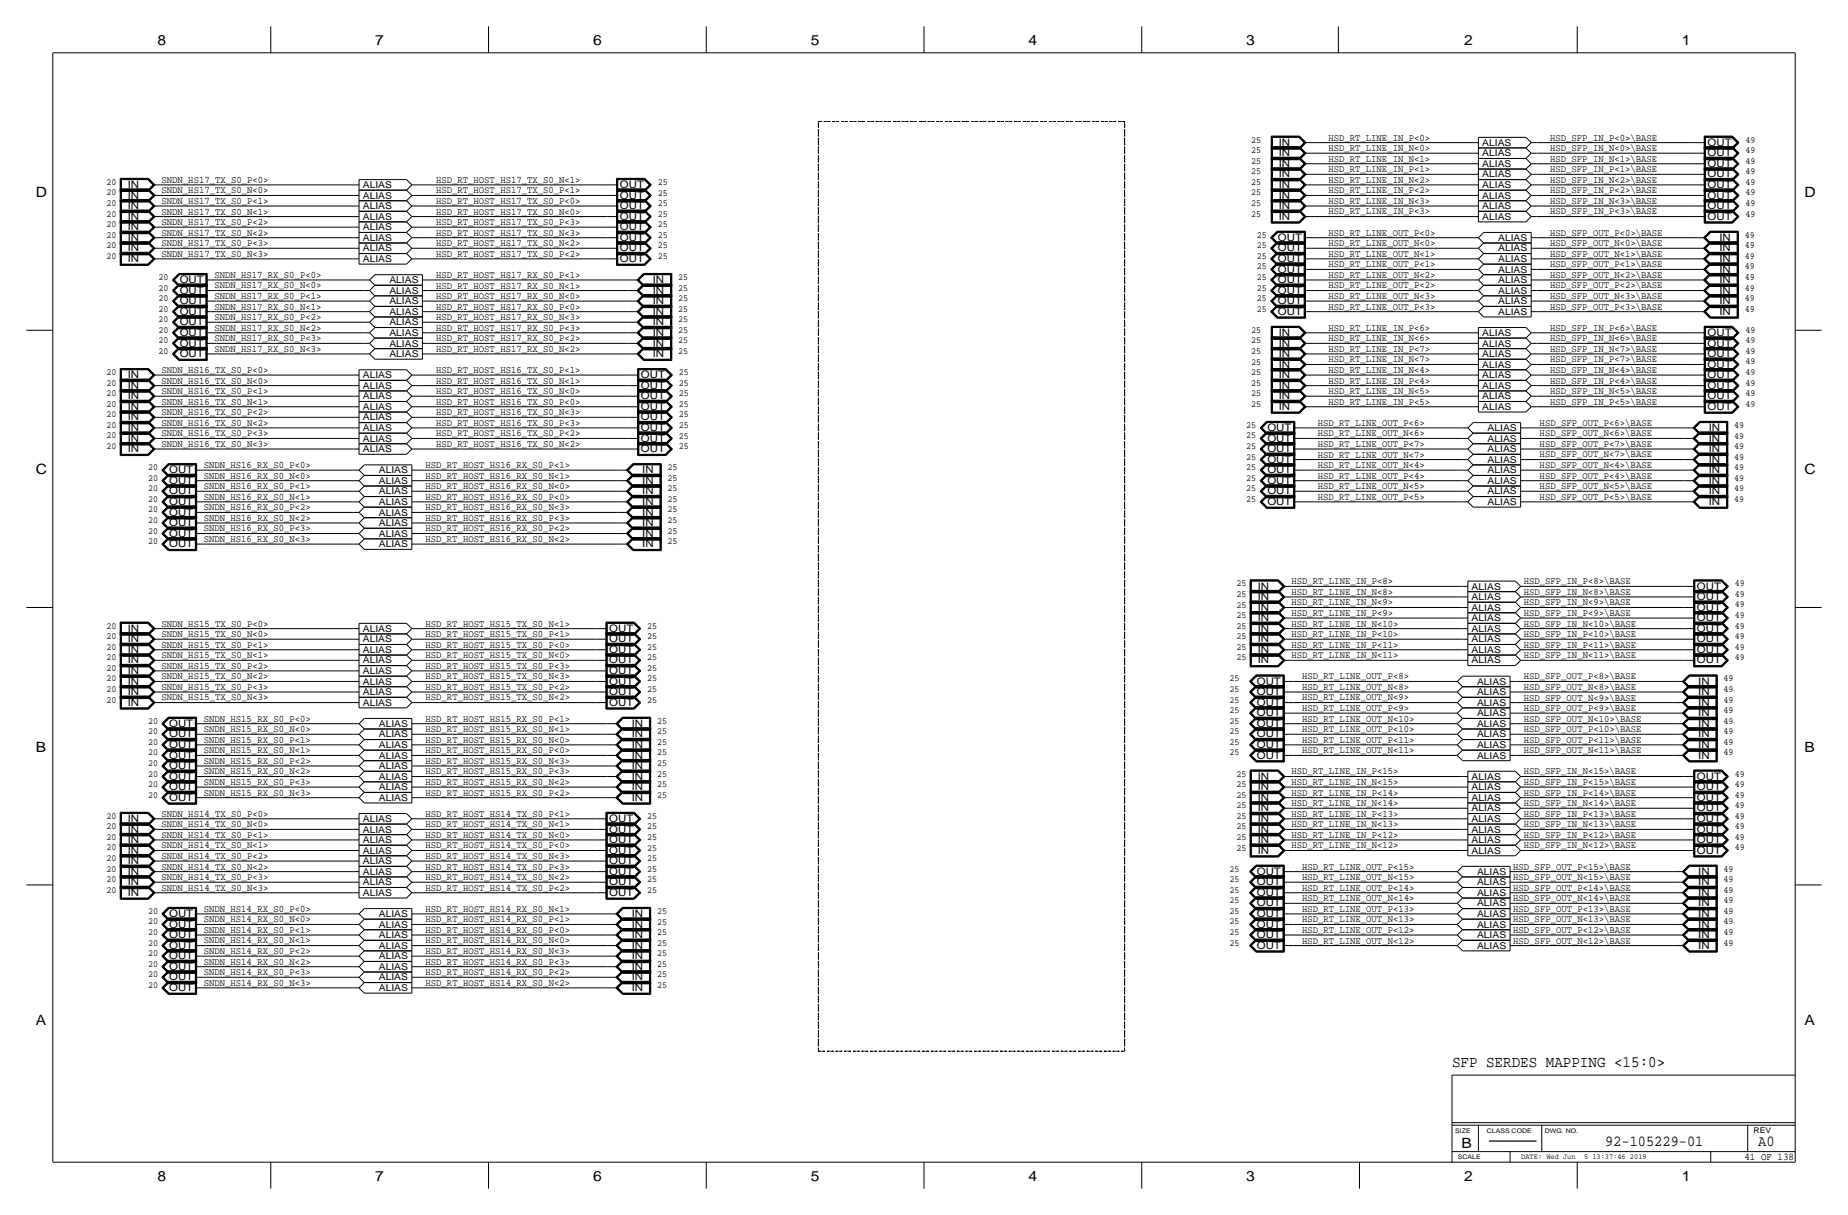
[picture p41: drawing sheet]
<svg xmlns="http://www.w3.org/2000/svg" width="444mm" height="292mm" viewBox="0 0 444 292" stroke-linecap="round" stroke-linejoin="round" font-family="sans-serif">
<defs><g id="words">
<text font-size="3.8" x="349.2" y="256.5">SFP SERDES MAPPING &lt;15:0&gt;</text>
<g font-size="3.7">
<text x="386.1" y="275.6">92-105229-01</text>
<text x="422.9" y="275.6">A0</text>
</g>
<g font-size="3.4">
<text x="37.9" y="10.8">8</text>
<text x="90.3" y="10.8">7</text>
<text x="142.6" y="10.8">6</text>
<text x="195" y="10.8">5</text>
<text x="247.4" y="10.8">4</text>
<text x="299.8" y="10.8">3</text>
<text x="352.2" y="10.8">2</text>
<text x="404.5" y="10.8">1</text>
<text x="8.6" y="47.3">D</text>
<text x="434" y="47.3">D</text>
<text x="8.6" y="114">C</text>
<text x="434" y="114">C</text>
<text x="8.6" y="180.7">B</text>
<text x="434" y="180.7">B</text>
<text x="8.6" y="246.4">A</text>
<text x="434" y="246.4">A</text>
<text x="351.5" y="275.9">B</text>
<text x="37.9" y="283.8">8</text>
<text x="90.3" y="283.8">7</text>
<text x="142.6" y="283.8">6</text>
<text x="195" y="283.8">5</text>
<text x="247.4" y="283.8">4</text>
<text x="299.8" y="283.8">3</text>
<text x="352.1" y="283.8">2</text>
<text x="404.5" y="283.8">1</text>
</g>
<g font-size="2.5">
<text x="307.6" y="35.1">IN</text>
<text x="410.7" y="35.1">OUT</text>
<text x="307.6" y="37.6">IN</text>
<text x="307.6" y="40.1">IN</text>
<text x="410.7" y="40.1">OUT</text>
<text x="410.7" y="37.6">OUT</text>
<text x="30.7" y="47.8">IN</text>
<text x="30.7" y="45.2">IN</text>
<text x="149.1" y="47.8">OUT</text>
<text x="149.1" y="45.2">OUT</text>
<text x="307.6" y="42.7">IN</text>
<text x="307.6" y="45.2">IN</text>
<text x="307.6" y="47.8">IN</text>
<text x="410.7" y="42.7">OUT</text>
<text x="410.7" y="47.8">OUT</text>
<text x="410.7" y="45.2">OUT</text>
<text x="30.7" y="50.3">IN</text>
<text x="30.7" y="52.8">IN</text>
<text x="149.1" y="52.8">OUT</text>
<text x="149.1" y="50.3">OUT</text>
<text x="307.6" y="50.3">IN</text>
<text x="307.6" y="52.8">IN</text>
<text x="410.7" y="52.8">OUT</text>
<text x="410.7" y="50.3">OUT</text>
<text x="30.7" y="57.9">IN</text>
<text x="30.7" y="55.4">IN</text>
<text x="149.1" y="57.9">OUT</text>
<text x="149.1" y="55.4">OUT</text>
<text x="307.4" y="57.9">OUT</text>
<text x="413.6" y="57.9">IN</text>
<text x="30.7" y="63">IN</text>
<text x="30.7" y="60.5">IN</text>
<text x="149.1" y="63">OUT</text>
<text x="149.1" y="60.5">OUT</text>
<text x="307.4" y="65.5">OUT</text>
<text x="307.4" y="63">OUT</text>
<text x="307.4" y="60.5">OUT</text>
<text x="413.6" y="65.5">IN</text>
<text x="413.6" y="60.5">IN</text>
<text x="413.6" y="63">IN</text>
<text x="43.2" y="68.1">OUT</text>
<text x="43.2" y="70.6">OUT</text>
<text x="157" y="68.1">IN</text>
<text x="157" y="70.6">IN</text>
<text x="307.4" y="70.6">OUT</text>
<text x="307.4" y="68.1">OUT</text>
<text x="413.6" y="68.1">IN</text>
<text x="413.6" y="70.6">IN</text>
<text x="43.2" y="75.7">OUT</text>
<text x="43.2" y="73.2">OUT</text>
<text x="157" y="73.2">IN</text>
<text x="157" y="75.7">IN</text>
<text x="307.4" y="75.7">OUT</text>
<text x="307.4" y="73.2">OUT</text>
<text x="413.6" y="73.2">IN</text>
<text x="413.6" y="75.7">IN</text>
<text x="43.2" y="80.8">OUT</text>
<text x="43.2" y="78.2">OUT</text>
<text x="43.2" y="83.3">OUT</text>
<text x="157" y="78.2">IN</text>
<text x="157" y="80.8">IN</text>
<text x="157" y="83.3">IN</text>
<text x="307.6" y="83.3">IN</text>
<text x="307.6" y="80.8">IN</text>
<text x="410.7" y="80.8">OUT</text>
<text x="410.7" y="83.3">OUT</text>
<text x="43.2" y="85.9">OUT</text>
<text x="157" y="85.9">IN</text>
<text x="307.6" y="88.4">IN</text>
<text x="307.6" y="85.9">IN</text>
<text x="410.7" y="88.4">OUT</text>
<text x="410.7" y="85.9">OUT</text>
<text x="30.7" y="93.5">IN</text>
<text x="30.7" y="90.9">IN</text>
<text x="154.2" y="93.5">OUT</text>
<text x="154.2" y="90.9">OUT</text>
<text x="307.6" y="90.9">IN</text>
<text x="307.6" y="93.5">IN</text>
<text x="410.7" y="93.5">OUT</text>
<text x="410.7" y="90.9">OUT</text>
<text x="30.7" y="101.1">IN</text>
<text x="30.7" y="96">IN</text>
<text x="30.7" y="98.6">IN</text>
<text x="154.2" y="98.6">OUT</text>
<text x="154.2" y="101.1">OUT</text>
<text x="154.2" y="96">OUT</text>
<text x="307.6" y="96">IN</text>
<text x="307.6" y="98.6">IN</text>
<text x="410.7" y="98.6">OUT</text>
<text x="410.7" y="96">OUT</text>
<text x="30.7" y="103.6">IN</text>
<text x="30.7" y="106.2">IN</text>
<text x="154.2" y="106.2">OUT</text>
<text x="154.2" y="103.6">OUT</text>
<text x="304.8" y="106.2">OUT</text>
<text x="304.8" y="103.6">OUT</text>
<text x="411" y="106.2">IN</text>
<text x="411" y="103.6">IN</text>
<text x="30.7" y="108.7">IN</text>
<text x="40.7" y="113.8">OUT</text>
<text x="154.2" y="108.7">OUT</text>
<text x="154.5" y="113.8">IN</text>
<text x="304.8" y="113.8">OUT</text>
<text x="304.8" y="111.3">OUT</text>
<text x="304.8" y="108.7">OUT</text>
<text x="411" y="111.3">IN</text>
<text x="411" y="108.7">IN</text>
<text x="411" y="113.8">IN</text>
<text x="40.7" y="116.3">OUT</text>
<text x="40.7" y="118.9">OUT</text>
<text x="154.5" y="118.9">IN</text>
<text x="154.5" y="116.3">IN</text>
<text x="304.8" y="118.9">OUT</text>
<text x="304.8" y="116.3">OUT</text>
<text x="411" y="118.9">IN</text>
<text x="411" y="116.3">IN</text>
<text x="40.7" y="124">OUT</text>
<text x="40.7" y="121.4">OUT</text>
<text x="154.5" y="124">IN</text>
<text x="154.5" y="121.4">IN</text>
<text x="304.8" y="121.4">OUT</text>
<text x="411" y="121.4">IN</text>
<text x="40.7" y="131.6">OUT</text>
<text x="40.7" y="129">OUT</text>
<text x="40.7" y="126.5">OUT</text>
<text x="154.5" y="131.6">IN</text>
<text x="154.5" y="129">IN</text>
<text x="154.5" y="126.5">IN</text>
<text x="302.5" y="141.7">IN</text>
<text x="408.2" y="141.7">OUT</text>
<text x="302.5" y="144.3">IN</text>
<text x="302.5" y="149.4">IN</text>
<text x="302.5" y="146.8">IN</text>
<text x="408.2" y="149.4">OUT</text>
<text x="408.2" y="146.8">OUT</text>
<text x="408.2" y="144.3">OUT</text>
<text x="30.7" y="154.4">IN</text>
<text x="30.7" y="151.9">IN</text>
<text x="146.6" y="154.4">OUT</text>
<text x="146.6" y="151.9">OUT</text>
<text x="302.5" y="151.9">IN</text>
<text x="302.5" y="154.4">IN</text>
<text x="408.2" y="154.4">OUT</text>
<text x="408.2" y="151.9">OUT</text>
<text x="30.7" y="157">IN</text>
<text x="30.7" y="159.5">IN</text>
<text x="146.6" y="159.5">OUT</text>
<text x="146.6" y="157">OUT</text>
<text x="302.5" y="157">IN</text>
<text x="302.5" y="159.5">IN</text>
<text x="408.2" y="159.5">OUT</text>
<text x="408.2" y="157">OUT</text>
<text x="30.7" y="164.6">IN</text>
<text x="30.7" y="167.1">IN</text>
<text x="30.7" y="162.1">IN</text>
<text x="146.6" y="167.1">OUT</text>
<text x="146.6" y="164.6">OUT</text>
<text x="146.6" y="162.1">OUT</text>
<text x="302.3" y="167.1">OUT</text>
<text x="302.3" y="164.6">OUT</text>
<text x="408.5" y="164.6">IN</text>
<text x="408.5" y="167.1">IN</text>
<text x="30.7" y="169.7">IN</text>
<text x="146.6" y="169.7">OUT</text>
<text x="302.3" y="172.2">OUT</text>
<text x="302.3" y="169.7">OUT</text>
<text x="408.5" y="172.2">IN</text>
<text x="408.5" y="169.7">IN</text>
<text x="40.7" y="174.8">OUT</text>
<text x="40.7" y="177.3">OUT</text>
<text x="40.7" y="179.8">OUT</text>
<text x="151.9" y="179.8">IN</text>
<text x="151.9" y="177.3">IN</text>
<text x="151.9" y="174.8">IN</text>
<text x="302.3" y="179.8">OUT</text>
<text x="302.3" y="177.3">OUT</text>
<text x="302.3" y="174.8">OUT</text>
<text x="408.5" y="174.8">IN</text>
<text x="408.5" y="177.3">IN</text>
<text x="408.5" y="179.8">IN</text>
<text x="40.7" y="184.9">OUT</text>
<text x="40.7" y="182.4">OUT</text>
<text x="151.9" y="184.9">IN</text>
<text x="151.9" y="182.4">IN</text>
<text x="302.3" y="182.4">OUT</text>
<text x="408.5" y="182.4">IN</text>
<text x="40.7" y="190">OUT</text>
<text x="40.7" y="187.5">OUT</text>
<text x="151.9" y="190">IN</text>
<text x="151.9" y="187.5">IN</text>
<text x="302.5" y="190">IN</text>
<text x="302.5" y="187.5">IN</text>
<text x="408.2" y="187.5">OUT</text>
<text x="408.2" y="190">OUT</text>
<text x="30.7" y="197.6">IN</text>
<text x="40.7" y="192.5">OUT</text>
<text x="146.6" y="197.6">OUT</text>
<text x="151.9" y="192.5">IN</text>
<text x="302.5" y="192.5">IN</text>
<text x="302.5" y="195.1">IN</text>
<text x="302.5" y="197.6">IN</text>
<text x="408.2" y="197.6">OUT</text>
<text x="408.2" y="195.1">OUT</text>
<text x="408.2" y="192.5">OUT</text>
<text x="30.7" y="202.7">IN</text>
<text x="30.7" y="200.2">IN</text>
<text x="146.6" y="202.7">OUT</text>
<text x="146.6" y="200.2">OUT</text>
<text x="302.5" y="200.2">IN</text>
<text x="302.5" y="202.7">IN</text>
<text x="408.2" y="202.7">OUT</text>
<text x="408.2" y="200.2">OUT</text>
<text x="30.7" y="207.8">IN</text>
<text x="30.7" y="205.2">IN</text>
<text x="146.6" y="205.2">OUT</text>
<text x="146.6" y="207.8">OUT</text>
<text x="302.5" y="205.2">IN</text>
<text x="408.2" y="205.2">OUT</text>
<text x="30.7" y="210.3">IN</text>
<text x="30.7" y="215.4">IN</text>
<text x="30.7" y="212.9">IN</text>
<text x="146.6" y="215.4">OUT</text>
<text x="146.6" y="212.9">OUT</text>
<text x="146.6" y="210.3">OUT</text>
<text x="302.3" y="215.4">OUT</text>
<text x="302.3" y="212.9">OUT</text>
<text x="302.3" y="210.3">OUT</text>
<text x="408.5" y="215.4">IN</text>
<text x="408.5" y="212.9">IN</text>
<text x="408.5" y="210.3">IN</text>
<text x="40.7" y="220.5">OUT</text>
<text x="151.9" y="220.5">IN</text>
<text x="302.3" y="220.5">OUT</text>
<text x="302.3" y="217.9">OUT</text>
<text x="408.5" y="217.9">IN</text>
<text x="408.5" y="220.5">IN</text>
<text x="40.7" y="223">OUT</text>
<text x="40.7" y="225.6">OUT</text>
<text x="151.9" y="223">IN</text>
<text x="151.9" y="225.6">IN</text>
<text x="302.3" y="225.6">OUT</text>
<text x="302.3" y="223">OUT</text>
<text x="408.5" y="225.6">IN</text>
<text x="408.5" y="223">IN</text>
<text x="40.7" y="233.2">OUT</text>
<text x="40.7" y="230.6">OUT</text>
<text x="40.7" y="228.1">OUT</text>
<text x="151.9" y="233.2">IN</text>
<text x="151.9" y="230.6">IN</text>
<text x="151.9" y="228.1">IN</text>
<text x="302.3" y="228.1">OUT</text>
<text x="408.5" y="228.1">IN</text>
<text x="40.7" y="238.3">OUT</text>
<text x="40.7" y="235.7">OUT</text>
<text x="151.9" y="238.3">IN</text>
<text x="151.9" y="235.7">IN</text>
<text x="419.6" y="278.9">41 OF 138</text>
</g>
<g font-size="2.4">
<text x="319.5" y="33.8">HSD_RT_LINE_IN_P&lt;0&gt;</text>
<text x="372.9" y="33.8">HSD_SFP_IN_P&lt;0&gt;\BASE</text>
<text x="319.5" y="36.3">HSD_RT_LINE_IN_N&lt;0&gt;</text>
<text x="319.5" y="41.4">HSD_RT_LINE_IN_P&lt;1&gt;</text>
<text x="319.5" y="38.9">HSD_RT_LINE_IN_N&lt;1&gt;</text>
<text x="372.9" y="41.4">HSD_SFP_IN_P&lt;1&gt;\BASE</text>
<text x="372.9" y="38.9">HSD_SFP_IN_N&lt;1&gt;\BASE</text>
<text x="372.9" y="36.3">HSD_SFP_IN_N&lt;0&gt;\BASE</text>
<text x="38.9" y="46.5">SNDN_HS17_TX_S0_N&lt;0&gt;</text>
<text x="38.9" y="43.9">SNDN_HS17_TX_S0_P&lt;0&gt;</text>
<text x="104.9" y="46.5">HSD_RT_HOST_HS17_TX_S0_P&lt;1&gt;</text>
<text x="104.9" y="44">HSD_RT_HOST_HS17_TX_S0_N&lt;1&gt;</text>
<text x="319.5" y="46.5">HSD_RT_LINE_IN_P&lt;2&gt;</text>
<text x="319.5" y="43.9">HSD_RT_LINE_IN_N&lt;2&gt;</text>
<text x="372.9" y="46.5">HSD_SFP_IN_P&lt;2&gt;\BASE</text>
<text x="372.9" y="43.9">HSD_SFP_IN_N&lt;2&gt;\BASE</text>
<text x="38.9" y="49">SNDN_HS17_TX_S0_P&lt;1&gt;</text>
<text x="38.9" y="51.6">SNDN_HS17_TX_S0_N&lt;1&gt;</text>
<text x="104.9" y="49">HSD_RT_HOST_HS17_TX_S0_P&lt;0&gt;</text>
<text x="104.9" y="51.6">HSD_RT_HOST_HS17_TX_S0_N&lt;0&gt;</text>
<text x="319.5" y="49">HSD_RT_LINE_IN_N&lt;3&gt;</text>
<text x="319.5" y="51.6">HSD_RT_LINE_IN_P&lt;3&gt;</text>
<text x="372.9" y="51.6">HSD_SFP_IN_P&lt;3&gt;\BASE</text>
<text x="372.9" y="49">HSD_SFP_IN_N&lt;3&gt;\BASE</text>
<text x="38.9" y="59.2">SNDN_HS17_TX_S0_P&lt;3&gt;</text>
<text x="38.9" y="56.6">SNDN_HS17_TX_S0_N&lt;2&gt;</text>
<text x="38.9" y="54.1">SNDN_HS17_TX_S0_P&lt;2&gt;</text>
<text x="104.9" y="59.2">HSD_RT_HOST_HS17_TX_S0_N&lt;2&gt;</text>
<text x="104.9" y="54.1">HSD_RT_HOST_HS17_TX_S0_P&lt;3&gt;</text>
<text x="104.9" y="56.7">HSD_RT_HOST_HS17_TX_S0_N&lt;3&gt;</text>
<text x="319.5" y="56.7">HSD_RT_LINE_OUT_P&lt;0&gt;</text>
<text x="319.5" y="59.2">HSD_RT_LINE_OUT_N&lt;0&gt;</text>
<text x="372.9" y="56.7">HSD_SFP_OUT_P&lt;0&gt;\BASE</text>
<text x="372.9" y="59.2">HSD_SFP_OUT_N&lt;0&gt;\BASE</text>
<text x="38.9" y="61.7">SNDN_HS17_TX_S0_N&lt;3&gt;</text>
<text x="104.9" y="61.7">HSD_RT_HOST_HS17_TX_S0_P&lt;2&gt;</text>
<text x="319.5" y="64.3">HSD_RT_LINE_OUT_P&lt;1&gt;</text>
<text x="319.5" y="61.7">HSD_RT_LINE_OUT_N&lt;1&gt;</text>
<text x="372.9" y="64.3">HSD_SFP_OUT_P&lt;1&gt;\BASE</text>
<text x="372.9" y="61.7">HSD_SFP_OUT_N&lt;1&gt;\BASE</text>
<text x="51.6" y="71.9">SNDN_HS17_RX_S0_P&lt;1&gt;</text>
<text x="51.6" y="66.8">SNDN_HS17_RX_S0_P&lt;0&gt;</text>
<text x="51.6" y="69.3">SNDN_HS17_RX_S0_N&lt;0&gt;</text>
<text x="104.9" y="69.4">HSD_RT_HOST_HS17_RX_S0_N&lt;1&gt;</text>
<text x="104.9" y="66.8">HSD_RT_HOST_HS17_RX_S0_P&lt;1&gt;</text>
<text x="104.9" y="71.9">HSD_RT_HOST_HS17_RX_S0_N&lt;0&gt;</text>
<text x="319.5" y="69.4">HSD_RT_LINE_OUT_P&lt;2&gt;</text>
<text x="319.5" y="71.9">HSD_RT_LINE_OUT_N&lt;3&gt;</text>
<text x="319.5" y="66.8">HSD_RT_LINE_OUT_N&lt;2&gt;</text>
<text x="372.9" y="66.8">HSD_SFP_OUT_N&lt;2&gt;\BASE</text>
<text x="372.9" y="71.9">HSD_SFP_OUT_N&lt;3&gt;\BASE</text>
<text x="372.9" y="69.3">HSD_SFP_OUT_P&lt;2&gt;\BASE</text>
<text x="51.6" y="77">SNDN_HS17_RX_S0_P&lt;2&gt;</text>
<text x="51.6" y="74.4">SNDN_HS17_RX_S0_N&lt;1&gt;</text>
<text x="104.9" y="74.4">HSD_RT_HOST_HS17_RX_S0_P&lt;0&gt;</text>
<text x="104.9" y="77">HSD_RT_HOST_HS17_RX_S0_N&lt;3&gt;</text>
<text x="319.5" y="74.4">HSD_RT_LINE_OUT_P&lt;3&gt;</text>
<text x="372.9" y="74.4">HSD_SFP_OUT_P&lt;3&gt;\BASE</text>
<text x="51.6" y="82.1">SNDN_HS17_RX_S0_P&lt;3&gt;</text>
<text x="51.6" y="79.5">SNDN_HS17_RX_S0_N&lt;2&gt;</text>
<text x="104.9" y="79.5">HSD_RT_HOST_HS17_RX_S0_P&lt;3&gt;</text>
<text x="104.9" y="82.1">HSD_RT_HOST_HS17_RX_S0_P&lt;2&gt;</text>
<text x="319.5" y="79.5">HSD_RT_LINE_IN_P&lt;6&gt;</text>
<text x="319.5" y="82.1">HSD_RT_LINE_IN_N&lt;6&gt;</text>
<text x="372.9" y="79.5">HSD_SFP_IN_P&lt;6&gt;\BASE</text>
<text x="372.9" y="82.1">HSD_SFP_IN_N&lt;6&gt;\BASE</text>
<text x="38.9" y="89.7">SNDN_HS16_TX_S0_P&lt;0&gt;</text>
<text x="51.6" y="84.6">SNDN_HS17_RX_S0_N&lt;3&gt;</text>
<text x="104.9" y="89.7">HSD_RT_HOST_HS16_TX_S0_P&lt;1&gt;</text>
<text x="104.9" y="84.6">HSD_RT_HOST_HS17_RX_S0_N&lt;2&gt;</text>
<text x="319.5" y="89.7">HSD_RT_LINE_IN_N&lt;4&gt;</text>
<text x="319.5" y="84.6">HSD_RT_LINE_IN_P&lt;7&gt;</text>
<text x="319.5" y="87.1">HSD_RT_LINE_IN_N&lt;7&gt;</text>
<text x="372.9" y="84.6">HSD_SFP_IN_N&lt;7&gt;\BASE</text>
<text x="372.9" y="87.1">HSD_SFP_IN_P&lt;7&gt;\BASE</text>
<text x="372.9" y="89.7">HSD_SFP_IN_N&lt;4&gt;\BASE</text>
<text x="38.9" y="94.8">SNDN_HS16_TX_S0_P&lt;1&gt;</text>
<text x="38.9" y="92.2">SNDN_HS16_TX_S0_N&lt;0&gt;</text>
<text x="104.9" y="92.2">HSD_RT_HOST_HS16_TX_S0_N&lt;1&gt;</text>
<text x="104.9" y="94.8">HSD_RT_HOST_HS16_TX_S0_N&lt;0&gt;</text>
<text x="319.5" y="92.2">HSD_RT_LINE_IN_P&lt;4&gt;</text>
<text x="319.5" y="94.8">HSD_RT_LINE_IN_N&lt;5&gt;</text>
<text x="372.9" y="92.2">HSD_SFP_IN_P&lt;4&gt;\BASE</text>
<text x="372.9" y="94.7">HSD_SFP_IN_N&lt;5&gt;\BASE</text>
<text x="38.9" y="97.3">SNDN_HS16_TX_S0_N&lt;1&gt;</text>
<text x="38.9" y="99.8">SNDN_HS16_TX_S0_P&lt;2&gt;</text>
<text x="104.9" y="97.3">HSD_RT_HOST_HS16_TX_S0_P&lt;0&gt;</text>
<text x="104.9" y="99.8">HSD_RT_HOST_HS16_TX_S0_N&lt;3&gt;</text>
<text x="319.5" y="97.3">HSD_RT_LINE_IN_P&lt;5&gt;</text>
<text x="372.9" y="97.3">HSD_SFP_IN_P&lt;5&gt;\BASE</text>
<text x="38.9" y="107.5">SNDN_HS16_TX_S0_N&lt;3&gt;</text>
<text x="38.9" y="104.9">SNDN_HS16_TX_S0_P&lt;3&gt;</text>
<text x="38.9" y="102.4">SNDN_HS16_TX_S0_N&lt;2&gt;</text>
<text x="104.9" y="102.4">HSD_RT_HOST_HS16_TX_S0_P&lt;3&gt;</text>
<text x="104.9" y="104.9">HSD_RT_HOST_HS16_TX_S0_P&lt;2&gt;</text>
<text x="104.9" y="107.5">HSD_RT_HOST_HS16_TX_S0_N&lt;2&gt;</text>
<text x="317" y="102.4">HSD_RT_LINE_OUT_P&lt;6&gt;</text>
<text x="317" y="104.9">HSD_RT_LINE_OUT_N&lt;6&gt;</text>
<text x="317" y="107.5">HSD_RT_LINE_OUT_P&lt;7&gt;</text>
<text x="370.3" y="107.4">HSD_SFP_OUT_P&lt;7&gt;\BASE</text>
<text x="370.3" y="104.9">HSD_SFP_OUT_N&lt;6&gt;\BASE</text>
<text x="370.3" y="102.4">HSD_SFP_OUT_P&lt;6&gt;\BASE</text>
<text x="49" y="112.5">SNDN_HS16_RX_S0_P&lt;0&gt;</text>
<text x="102.4" y="112.5">HSD_RT_HOST_HS16_RX_S0_P&lt;1&gt;</text>
<text x="317" y="110">HSD_RT_LINE_OUT_N&lt;7&gt;</text>
<text x="317" y="112.5">HSD_RT_LINE_OUT_N&lt;4&gt;</text>
<text x="370.3" y="110">HSD_SFP_OUT_N&lt;7&gt;\BASE</text>
<text x="370.3" y="112.5">HSD_SFP_OUT_N&lt;4&gt;\BASE</text>
<text x="49" y="117.6">SNDN_HS16_RX_S0_P&lt;1&gt;</text>
<text x="49" y="115.1">SNDN_HS16_RX_S0_N&lt;0&gt;</text>
<text x="102.4" y="117.6">HSD_RT_HOST_HS16_RX_S0_N&lt;0&gt;</text>
<text x="102.4" y="115.1">HSD_RT_HOST_HS16_RX_S0_N&lt;1&gt;</text>
<text x="317" y="115.1">HSD_RT_LINE_OUT_P&lt;4&gt;</text>
<text x="317" y="117.6">HSD_RT_LINE_OUT_N&lt;5&gt;</text>
<text x="370.3" y="117.6">HSD_SFP_OUT_N&lt;5&gt;\BASE</text>
<text x="370.3" y="115.1">HSD_SFP_OUT_P&lt;4&gt;\BASE</text>
<text x="49" y="120.2">SNDN_HS16_RX_S0_N&lt;1&gt;</text>
<text x="49" y="122.7">SNDN_HS16_RX_S0_P&lt;2&gt;</text>
<text x="49" y="125.2">SNDN_HS16_RX_S0_N&lt;2&gt;</text>
<text x="102.4" y="125.2">HSD_RT_HOST_HS16_RX_S0_P&lt;3&gt;</text>
<text x="102.4" y="122.7">HSD_RT_HOST_HS16_RX_S0_N&lt;3&gt;</text>
<text x="102.4" y="120.2">HSD_RT_HOST_HS16_RX_S0_P&lt;0&gt;</text>
<text x="317" y="120.1">HSD_RT_LINE_OUT_P&lt;5&gt;</text>
<text x="370.3" y="120.2">HSD_SFP_OUT_P&lt;5&gt;\BASE</text>
<text x="49" y="130.3">SNDN_HS16_RX_S0_N&lt;3&gt;</text>
<text x="49" y="127.8">SNDN_HS16_RX_S0_P&lt;3&gt;</text>
<text x="102.4" y="130.3">HSD_RT_HOST_HS16_RX_S0_N&lt;2&gt;</text>
<text x="102.4" y="127.8">HSD_RT_HOST_HS16_RX_S0_P&lt;2&gt;</text>
<text x="310.6" y="143">HSD_RT_LINE_IN_N&lt;8&gt;</text>
<text x="310.6" y="140.5">HSD_RT_LINE_IN_P&lt;8&gt;</text>
<text x="366.5" y="140.5">HSD_SFP_IN_P&lt;8&gt;\BASE</text>
<text x="366.5" y="143">HSD_SFP_IN_N&lt;8&gt;\BASE</text>
<text x="310.6" y="145.6">HSD_RT_LINE_IN_N&lt;9&gt;</text>
<text x="310.6" y="148.1">HSD_RT_LINE_IN_P&lt;9&gt;</text>
<text x="366.5" y="145.6">HSD_SFP_IN_N&lt;9&gt;\BASE</text>
<text x="366.5" y="148.1">HSD_SFP_IN_P&lt;9&gt;\BASE</text>
<text x="38.9" y="155.7">SNDN_HS15_TX_S0_P&lt;1&gt;</text>
<text x="38.9" y="153.2">SNDN_HS15_TX_S0_N&lt;0&gt;</text>
<text x="38.9" y="150.6">SNDN_HS15_TX_S0_P&lt;0&gt;</text>
<text x="102.4" y="150.6">HSD_RT_HOST_HS15_TX_S0_N&lt;1&gt;</text>
<text x="102.4" y="155.7">HSD_RT_HOST_HS15_TX_S0_P&lt;0&gt;</text>
<text x="102.4" y="153.2">HSD_RT_HOST_HS15_TX_S0_P&lt;1&gt;</text>
<text x="310.6" y="150.6">HSD_RT_LINE_IN_N&lt;10&gt;</text>
<text x="310.6" y="155.7">HSD_RT_LINE_IN_P&lt;11&gt;</text>
<text x="310.6" y="153.2">HSD_RT_LINE_IN_P&lt;10&gt;</text>
<text x="366.5" y="155.7">HSD_SFP_IN_P&lt;11&gt;\BASE</text>
<text x="366.5" y="153.2">HSD_SFP_IN_P&lt;10&gt;\BASE</text>
<text x="366.5" y="150.6">HSD_SFP_IN_N&lt;10&gt;\BASE</text>
<text x="38.9" y="160.8">SNDN_HS15_TX_S0_P&lt;2&gt;</text>
<text x="38.9" y="158.2">SNDN_HS15_TX_S0_N&lt;1&gt;</text>
<text x="102.4" y="158.2">HSD_RT_HOST_HS15_TX_S0_N&lt;0&gt;</text>
<text x="102.4" y="160.8">HSD_RT_HOST_HS15_TX_S0_P&lt;3&gt;</text>
<text x="310.6" y="158.2">HSD_RT_LINE_IN_N&lt;11&gt;</text>
<text x="366.5" y="158.3">HSD_SFP_IN_N&lt;11&gt;\BASE</text>
<text x="38.9" y="165.9">SNDN_HS15_TX_S0_P&lt;3&gt;</text>
<text x="38.9" y="163.3">SNDN_HS15_TX_S0_N&lt;2&gt;</text>
<text x="102.4" y="165.9">HSD_RT_HOST_HS15_TX_S0_P&lt;2&gt;</text>
<text x="102.4" y="163.3">HSD_RT_HOST_HS15_TX_S0_N&lt;3&gt;</text>
<text x="313.2" y="163.3">HSD_RT_LINE_OUT_P&lt;8&gt;</text>
<text x="313.2" y="165.9">HSD_RT_LINE_OUT_N&lt;8&gt;</text>
<text x="366.5" y="165.9">HSD_SFP_OUT_N&lt;8&gt;\BASE</text>
<text x="366.5" y="163.3">HSD_SFP_OUT_P&lt;8&gt;\BASE</text>
<text x="38.9" y="168.4">SNDN_HS15_TX_S0_N&lt;3&gt;</text>
<text x="49" y="173.5">SNDN_HS15_RX_S0_P&lt;0&gt;</text>
<text x="102.4" y="173.5">HSD_RT_HOST_HS15_RX_S0_P&lt;1&gt;</text>
<text x="102.4" y="168.4">HSD_RT_HOST_HS15_TX_S0_N&lt;2&gt;</text>
<text x="313.2" y="168.4">HSD_RT_LINE_OUT_N&lt;9&gt;</text>
<text x="313.2" y="170.9">HSD_RT_LINE_OUT_P&lt;9&gt;</text>
<text x="313.2" y="173.5">HSD_RT_LINE_OUT_N&lt;10&gt;</text>
<text x="366.5" y="173.5">HSD_SFP_OUT_N&lt;10&gt;\BASE</text>
<text x="366.5" y="171">HSD_SFP_OUT_P&lt;9&gt;\BASE</text>
<text x="366.5" y="168.4">HSD_SFP_OUT_N&lt;9&gt;\BASE</text>
<text x="49" y="178.6">SNDN_HS15_RX_S0_P&lt;1&gt;</text>
<text x="49" y="176">SNDN_HS15_RX_S0_N&lt;0&gt;</text>
<text x="102.4" y="178.6">HSD_RT_HOST_HS15_RX_S0_N&lt;0&gt;</text>
<text x="102.4" y="176">HSD_RT_HOST_HS15_RX_S0_N&lt;1&gt;</text>
<text x="313.2" y="176">HSD_RT_LINE_OUT_P&lt;10&gt;</text>
<text x="313.2" y="178.6">HSD_RT_LINE_OUT_P&lt;11&gt;</text>
<text x="366.5" y="178.6">HSD_SFP_OUT_P&lt;11&gt;\BASE</text>
<text x="366.5" y="176">HSD_SFP_OUT_P&lt;10&gt;\BASE</text>
<text x="49" y="183.6">SNDN_HS15_RX_S0_P&lt;2&gt;</text>
<text x="49" y="181.1">SNDN_HS15_RX_S0_N&lt;1&gt;</text>
<text x="102.4" y="183.6">HSD_RT_HOST_HS15_RX_S0_N&lt;3&gt;</text>
<text x="102.4" y="181.1">HSD_RT_HOST_HS15_RX_S0_P&lt;0&gt;</text>
<text x="313.2" y="181.1">HSD_RT_LINE_OUT_N&lt;11&gt;</text>
<text x="366.5" y="181.1">HSD_SFP_OUT_N&lt;11&gt;\BASE</text>
<text x="49" y="191.3">SNDN_HS15_RX_S0_N&lt;3&gt;</text>
<text x="49" y="188.7">SNDN_HS15_RX_S0_P&lt;3&gt;</text>
<text x="49" y="186.2">SNDN_HS15_RX_S0_N&lt;2&gt;</text>
<text x="102.4" y="191.3">HSD_RT_HOST_HS15_RX_S0_P&lt;2&gt;</text>
<text x="102.4" y="186.2">HSD_RT_HOST_HS15_RX_S0_P&lt;3&gt;</text>
<text x="102.4" y="188.7">HSD_RT_HOST_HS15_RX_S0_N&lt;2&gt;</text>
<text x="310.6" y="186.2">HSD_RT_LINE_IN_P&lt;15&gt;</text>
<text x="310.6" y="188.7">HSD_RT_LINE_IN_N&lt;15&gt;</text>
<text x="310.6" y="191.3">HSD_RT_LINE_IN_P&lt;14&gt;</text>
<text x="366.5" y="186.2">HSD_SFP_IN_N&lt;15&gt;\BASE</text>
<text x="366.5" y="188.7">HSD_SFP_IN_P&lt;15&gt;\BASE</text>
<text x="366.5" y="191.3">HSD_SFP_IN_P&lt;14&gt;\BASE</text>
<text x="38.9" y="196.3">SNDN_HS14_TX_S0_P&lt;0&gt;</text>
<text x="102.4" y="196.3">HSD_RT_HOST_HS14_TX_S0_P&lt;1&gt;</text>
<text x="310.6" y="193.8">HSD_RT_LINE_IN_N&lt;14&gt;</text>
<text x="310.6" y="196.4">HSD_RT_LINE_IN_P&lt;13&gt;</text>
<text x="366.5" y="193.8">HSD_SFP_IN_N&lt;14&gt;\BASE</text>
<text x="366.5" y="196.4">HSD_SFP_IN_P&lt;13&gt;\BASE</text>
<text x="38.9" y="204">SNDN_HS14_TX_S0_N&lt;1&gt;</text>
<text x="38.9" y="198.9">SNDN_HS14_TX_S0_N&lt;0&gt;</text>
<text x="38.9" y="201.4">SNDN_HS14_TX_S0_P&lt;1&gt;</text>
<text x="102.4" y="204">HSD_RT_HOST_HS14_TX_S0_P&lt;0&gt;</text>
<text x="102.4" y="201.4">HSD_RT_HOST_HS14_TX_S0_N&lt;0&gt;</text>
<text x="102.4" y="198.9">HSD_RT_HOST_HS14_TX_S0_N&lt;1&gt;</text>
<text x="310.6" y="198.9">HSD_RT_LINE_IN_N&lt;13&gt;</text>
<text x="310.6" y="201.4">HSD_RT_LINE_IN_P&lt;12&gt;</text>
<text x="310.6" y="204">HSD_RT_LINE_IN_N&lt;12&gt;</text>
<text x="366.5" y="201.4">HSD_SFP_IN_P&lt;12&gt;\BASE</text>
<text x="366.5" y="204">HSD_SFP_IN_N&lt;12&gt;\BASE</text>
<text x="366.5" y="198.9">HSD_SFP_IN_N&lt;13&gt;\BASE</text>
<text x="38.9" y="209">SNDN_HS14_TX_S0_N&lt;2&gt;</text>
<text x="38.9" y="206.5">SNDN_HS14_TX_S0_P&lt;2&gt;</text>
<text x="102.4" y="209">HSD_RT_HOST_HS14_TX_S0_P&lt;3&gt;</text>
<text x="102.4" y="206.5">HSD_RT_HOST_HS14_TX_S0_N&lt;3&gt;</text>
<text x="313.2" y="209">HSD_RT_LINE_OUT_P&lt;15&gt;</text>
<text x="364" y="209.1">HSD_SFP_OUT_P&lt;15&gt;\BASE</text>
<text x="38.9" y="214.1">SNDN_HS14_TX_S0_N&lt;3&gt;</text>
<text x="38.9" y="211.6">SNDN_HS14_TX_S0_P&lt;3&gt;</text>
<text x="102.4" y="211.6">HSD_RT_HOST_HS14_TX_S0_N&lt;2&gt;</text>
<text x="102.4" y="214.1">HSD_RT_HOST_HS14_TX_S0_P&lt;2&gt;</text>
<text x="313.2" y="211.6">HSD_RT_LINE_OUT_N&lt;15&gt;</text>
<text x="313.2" y="214.1">HSD_RT_LINE_OUT_P&lt;14&gt;</text>
<text x="364" y="211.6">HSD_SFP_OUT_N&lt;15&gt;\BASE</text>
<text x="364" y="214.1">HSD_SFP_OUT_P&lt;14&gt;\BASE</text>
<text x="49" y="221.7">SNDN_HS14_RX_S0_N&lt;0&gt;</text>
<text x="49" y="219.2">SNDN_HS14_RX_S0_P&lt;0&gt;</text>
<text x="102.4" y="221.7">HSD_RT_HOST_HS14_RX_S0_P&lt;1&gt;</text>
<text x="102.4" y="219.2">HSD_RT_HOST_HS14_RX_S0_N&lt;1&gt;</text>
<text x="313.2" y="216.7">HSD_RT_LINE_OUT_N&lt;14&gt;</text>
<text x="313.2" y="219.2">HSD_RT_LINE_OUT_P&lt;13&gt;</text>
<text x="313.2" y="221.7">HSD_RT_LINE_OUT_N&lt;13&gt;</text>
<text x="364" y="221.7">HSD_SFP_OUT_N&lt;13&gt;\BASE</text>
<text x="364" y="219.2">HSD_SFP_OUT_P&lt;13&gt;\BASE</text>
<text x="364" y="216.7">HSD_SFP_OUT_N&lt;14&gt;\BASE</text>
<text x="49" y="226.8">SNDN_HS14_RX_S0_N&lt;1&gt;</text>
<text x="49" y="224.3">SNDN_HS14_RX_S0_P&lt;1&gt;</text>
<text x="102.4" y="226.8">HSD_RT_HOST_HS14_RX_S0_N&lt;0&gt;</text>
<text x="102.4" y="224.3">HSD_RT_HOST_HS14_RX_S0_P&lt;0&gt;</text>
<text x="313.2" y="224.3">HSD_RT_LINE_OUT_P&lt;12&gt;</text>
<text x="313.2" y="226.8">HSD_RT_LINE_OUT_N&lt;12&gt;</text>
<text x="364" y="226.8">HSD_SFP_OUT_N&lt;12&gt;\BASE</text>
<text x="364" y="224.3">HSD_SFP_OUT_P&lt;12&gt;\BASE</text>
<text x="49" y="231.9">SNDN_HS14_RX_S0_N&lt;2&gt;</text>
<text x="49" y="229.4">SNDN_HS14_RX_S0_P&lt;2&gt;</text>
<text x="102.4" y="231.9">HSD_RT_HOST_HS14_RX_S0_P&lt;3&gt;</text>
<text x="102.4" y="229.4">HSD_RT_HOST_HS14_RX_S0_N&lt;3&gt;</text>
<text x="49" y="237">SNDN_HS14_RX_S0_N&lt;3&gt;</text>
<text x="49" y="234.4">SNDN_HS14_RX_S0_P&lt;3&gt;</text>
<text x="102.4" y="237">HSD_RT_HOST_HS14_RX_S0_N&lt;2&gt;</text>
<text x="102.4" y="234.4">HSD_RT_HOST_HS14_RX_S0_P&lt;2&gt;</text>
</g>
<g font-size="2.3">
<text x="300.9" y="34.3">25</text>
<text x="356.5" y="35.1">ALIAS</text>
<text x="419.8" y="34.3">49</text>
<text x="300.9" y="36.8">25</text>
<text x="300.9" y="39.4">25</text>
<text x="300.9" y="41.9">25</text>
<text x="356.5" y="37.6">ALIAS</text>
<text x="356.5" y="40.1">ALIAS</text>
<text x="419.8" y="41.9">49</text>
<text x="419.8" y="39.4">49</text>
<text x="419.8" y="36.8">49</text>
<text x="25.6" y="47">20</text>
<text x="25.6" y="44.4">20</text>
<text x="87.3" y="47.8">ALIAS</text>
<text x="87.3" y="45.2">ALIAS</text>
<text x="158.2" y="47">25</text>
<text x="158.2" y="44.5">25</text>
<text x="300.9" y="44.5">25</text>
<text x="300.9" y="47">25</text>
<text x="356.5" y="47.8">ALIAS</text>
<text x="356.5" y="42.7">ALIAS</text>
<text x="356.5" y="45.2">ALIAS</text>
<text x="419.8" y="47">49</text>
<text x="419.8" y="44.4">49</text>
<text x="25.6" y="49.5">20</text>
<text x="25.6" y="52.1">20</text>
<text x="87.3" y="52.8">ALIAS</text>
<text x="87.3" y="50.3">ALIAS</text>
<text x="158.2" y="52.1">25</text>
<text x="158.2" y="49.5">25</text>
<text x="300.9" y="49.5">25</text>
<text x="300.9" y="52.1">25</text>
<text x="356.5" y="50.3">ALIAS</text>
<text x="356.5" y="52.8">ALIAS</text>
<text x="419.8" y="52.1">49</text>
<text x="419.8" y="49.5">49</text>
<text x="25.6" y="57.1">20</text>
<text x="25.6" y="54.6">20</text>
<text x="25.6" y="59.7">20</text>
<text x="87.3" y="57.9">ALIAS</text>
<text x="87.3" y="55.4">ALIAS</text>
<text x="158.2" y="59.7">25</text>
<text x="158.2" y="57.2">25</text>
<text x="158.2" y="54.6">25</text>
<text x="302.3" y="59.7">25</text>
<text x="302.3" y="57.2">25</text>
<text x="360.4" y="57.9">ALIAS</text>
<text x="419.7" y="57.1">49</text>
<text x="419.7" y="59.7">49</text>
<text x="25.6" y="62.2">20</text>
<text x="87.3" y="63">ALIAS</text>
<text x="87.3" y="60.5">ALIAS</text>
<text x="158.2" y="62.2">25</text>
<text x="302.3" y="64.8">25</text>
<text x="302.3" y="62.2">25</text>
<text x="360.4" y="63">ALIAS</text>
<text x="360.4" y="65.5">ALIAS</text>
<text x="360.4" y="60.5">ALIAS</text>
<text x="419.7" y="64.8">49</text>
<text x="419.7" y="62.2">49</text>
<text x="38.1" y="67.3">20</text>
<text x="38.1" y="69.8">20</text>
<text x="93.7" y="70.6">ALIAS</text>
<text x="93.7" y="68.1">ALIAS</text>
<text x="163.1" y="67.3">25</text>
<text x="163.1" y="69.9">25</text>
<text x="302.3" y="69.9">25</text>
<text x="302.3" y="67.3">25</text>
<text x="360.4" y="70.6">ALIAS</text>
<text x="360.4" y="68.1">ALIAS</text>
<text x="419.7" y="67.3">49</text>
<text x="419.7" y="69.8">49</text>
<text x="38.1" y="77.5">20</text>
<text x="38.1" y="74.9">20</text>
<text x="38.1" y="72.4">20</text>
<text x="93.7" y="75.7">ALIAS</text>
<text x="93.7" y="73.2">ALIAS</text>
<text x="163.1" y="77.5">25</text>
<text x="163.1" y="72.4">25</text>
<text x="163.1" y="74.9">25</text>
<text x="302.3" y="74.9">25</text>
<text x="302.3" y="72.4">25</text>
<text x="360.4" y="75.7">ALIAS</text>
<text x="360.4" y="73.2">ALIAS</text>
<text x="419.7" y="72.4">49</text>
<text x="419.7" y="74.9">49</text>
<text x="38.1" y="80">20</text>
<text x="38.1" y="82.5">20</text>
<text x="93.7" y="83.3">ALIAS</text>
<text x="93.7" y="80.8">ALIAS</text>
<text x="93.7" y="78.2">ALIAS</text>
<text x="163.1" y="80">25</text>
<text x="163.1" y="82.6">25</text>
<text x="300.9" y="82.6">25</text>
<text x="300.9" y="80">25</text>
<text x="356.5" y="80.8">ALIAS</text>
<text x="356.5" y="83.3">ALIAS</text>
<text x="419.8" y="80">49</text>
<text x="419.8" y="82.5">49</text>
<text x="38.1" y="85.1">20</text>
<text x="93.7" y="85.9">ALIAS</text>
<text x="163.1" y="85.1">25</text>
<text x="300.9" y="87.6">25</text>
<text x="300.9" y="85.1">25</text>
<text x="356.5" y="88.4">ALIAS</text>
<text x="356.5" y="85.9">ALIAS</text>
<text x="419.8" y="87.6">49</text>
<text x="419.8" y="85.1">49</text>
<text x="25.6" y="95.2">20</text>
<text x="25.6" y="92.7">20</text>
<text x="25.6" y="90.2">20</text>
<text x="87.3" y="93.5">ALIAS</text>
<text x="87.3" y="90.9">ALIAS</text>
<text x="163.3" y="95.3">25</text>
<text x="163.3" y="92.7">25</text>
<text x="163.3" y="90.2">25</text>
<text x="300.9" y="90.2">25</text>
<text x="300.9" y="95.3">25</text>
<text x="300.9" y="92.7">25</text>
<text x="356.5" y="93.5">ALIAS</text>
<text x="356.5" y="90.9">ALIAS</text>
<text x="419.8" y="90.2">49</text>
<text x="419.8" y="95.3">49</text>
<text x="419.8" y="92.7">49</text>
<text x="25.6" y="100.3">20</text>
<text x="25.6" y="97.8">20</text>
<text x="87.3" y="101.1">ALIAS</text>
<text x="87.3" y="98.6">ALIAS</text>
<text x="87.3" y="96">ALIAS</text>
<text x="163.3" y="97.8">25</text>
<text x="163.3" y="100.3">25</text>
<text x="300.9" y="97.8">25</text>
<text x="356.5" y="98.6">ALIAS</text>
<text x="356.5" y="96">ALIAS</text>
<text x="419.8" y="97.8">49</text>
<text x="25.6" y="102.9">20</text>
<text x="25.6" y="108">20</text>
<text x="25.6" y="105.4">20</text>
<text x="87.3" y="106.2">ALIAS</text>
<text x="87.3" y="103.6">ALIAS</text>
<text x="163.3" y="108">25</text>
<text x="163.3" y="105.4">25</text>
<text x="163.3" y="102.9">25</text>
<text x="299.8" y="108">25</text>
<text x="299.8" y="105.4">25</text>
<text x="299.8" y="102.9">25</text>
<text x="357.8" y="106.2">ALIAS</text>
<text x="357.8" y="103.6">ALIAS</text>
<text x="417.1" y="108">49</text>
<text x="417.1" y="105.4">49</text>
<text x="417.1" y="102.9">49</text>
<text x="35.6" y="113">20</text>
<text x="87.3" y="108.7">ALIAS</text>
<text x="91.1" y="113.8">ALIAS</text>
<text x="160.6" y="113.1">25</text>
<text x="299.8" y="113">25</text>
<text x="299.8" y="110.5">25</text>
<text x="357.8" y="113.8">ALIAS</text>
<text x="357.8" y="111.3">ALIAS</text>
<text x="357.8" y="108.7">ALIAS</text>
<text x="417.1" y="110.5">49</text>
<text x="417.1" y="113">49</text>
<text x="35.6" y="115.6">20</text>
<text x="35.6" y="118.1">20</text>
<text x="91.1" y="118.9">ALIAS</text>
<text x="91.1" y="116.3">ALIAS</text>
<text x="160.6" y="118.1">25</text>
<text x="160.6" y="115.6">25</text>
<text x="299.8" y="118.1">25</text>
<text x="299.8" y="115.6">25</text>
<text x="357.8" y="118.9">ALIAS</text>
<text x="357.8" y="116.3">ALIAS</text>
<text x="417.1" y="118.1">49</text>
<text x="417.1" y="115.6">49</text>
<text x="35.6" y="125.7">20</text>
<text x="35.6" y="123.2">20</text>
<text x="35.6" y="120.6">20</text>
<text x="91.1" y="124">ALIAS</text>
<text x="91.1" y="121.4">ALIAS</text>
<text x="160.6" y="125.8">25</text>
<text x="160.6" y="123.2">25</text>
<text x="160.6" y="120.7">25</text>
<text x="299.8" y="120.7">25</text>
<text x="357.8" y="121.4">ALIAS</text>
<text x="417.1" y="120.7">49</text>
<text x="35.6" y="130.8">20</text>
<text x="35.6" y="128.3">20</text>
<text x="91.1" y="131.6">ALIAS</text>
<text x="91.1" y="129">ALIAS</text>
<text x="91.1" y="126.5">ALIAS</text>
<text x="160.6" y="130.8">25</text>
<text x="160.6" y="128.3">25</text>
<text x="297.4" y="141">25</text>
<text x="297.4" y="143.5">25</text>
<text x="354" y="141.7">ALIAS</text>
<text x="417.3" y="143.5">49</text>
<text x="417.3" y="141">49</text>
<text x="297.4" y="148.6">25</text>
<text x="297.4" y="146.1">25</text>
<text x="354" y="149.4">ALIAS</text>
<text x="354" y="146.8">ALIAS</text>
<text x="354" y="144.3">ALIAS</text>
<text x="417.3" y="148.6">49</text>
<text x="417.3" y="146">49</text>
<text x="25.6" y="153.7">20</text>
<text x="25.6" y="151.1">20</text>
<text x="87.3" y="154.4">ALIAS</text>
<text x="87.3" y="151.9">ALIAS</text>
<text x="155.7" y="153.7">25</text>
<text x="155.7" y="151.1">25</text>
<text x="297.4" y="151.1">25</text>
<text x="297.4" y="153.7">25</text>
<text x="354" y="154.4">ALIAS</text>
<text x="354" y="151.9">ALIAS</text>
<text x="417.3" y="153.7">49</text>
<text x="417.3" y="151.1">49</text>
<text x="25.6" y="161.3">20</text>
<text x="25.6" y="156.2">20</text>
<text x="25.6" y="158.7">20</text>
<text x="87.3" y="159.5">ALIAS</text>
<text x="87.3" y="157">ALIAS</text>
<text x="155.7" y="158.8">25</text>
<text x="155.7" y="161.3">25</text>
<text x="155.7" y="156.2">25</text>
<text x="297.4" y="156.2">25</text>
<text x="297.4" y="158.8">25</text>
<text x="354" y="159.5">ALIAS</text>
<text x="354" y="157">ALIAS</text>
<text x="417.3" y="158.7">49</text>
<text x="417.3" y="156.2">49</text>
<text x="25.6" y="163.8">20</text>
<text x="25.6" y="166.4">20</text>
<text x="87.3" y="164.6">ALIAS</text>
<text x="87.3" y="162.1">ALIAS</text>
<text x="87.3" y="167.1">ALIAS</text>
<text x="155.7" y="166.4">25</text>
<text x="155.7" y="163.8">25</text>
<text x="295.7" y="166.4">25</text>
<text x="295.7" y="163.8">25</text>
<text x="355.3" y="167.1">ALIAS</text>
<text x="355.3" y="164.6">ALIAS</text>
<text x="414.6" y="163.8">49</text>
<text x="414.6" y="166.4">49</text>
<text x="25.6" y="168.9">20</text>
<text x="35.6" y="174">20</text>
<text x="87.3" y="169.7">ALIAS</text>
<text x="155.7" y="168.9">25</text>
<text x="295.7" y="174">25</text>
<text x="295.7" y="171.5">25</text>
<text x="295.7" y="168.9">25</text>
<text x="355.3" y="172.2">ALIAS</text>
<text x="355.3" y="169.7">ALIAS</text>
<text x="414.6" y="174">49</text>
<text x="414.6" y="171.4">49</text>
<text x="414.6" y="168.9">49</text>
<text x="35.6" y="176.5">20</text>
<text x="35.6" y="179.1">20</text>
<text x="91.1" y="179.8">ALIAS</text>
<text x="91.1" y="177.3">ALIAS</text>
<text x="91.1" y="174.8">ALIAS</text>
<text x="158" y="179.1">25</text>
<text x="158" y="176.5">25</text>
<text x="158" y="174">25</text>
<text x="295.7" y="179.1">25</text>
<text x="295.7" y="176.5">25</text>
<text x="355.3" y="179.8">ALIAS</text>
<text x="355.3" y="174.8">ALIAS</text>
<text x="355.3" y="177.3">ALIAS</text>
<text x="414.6" y="176.5">49</text>
<text x="414.6" y="179.1">49</text>
<text x="35.6" y="184.2">20</text>
<text x="35.6" y="181.6">20</text>
<text x="91.1" y="184.9">ALIAS</text>
<text x="91.1" y="182.4">ALIAS</text>
<text x="158" y="184.2">25</text>
<text x="158" y="181.6">25</text>
<text x="295.7" y="181.6">25</text>
<text x="355.3" y="182.4">ALIAS</text>
<text x="414.6" y="181.6">49</text>
<text x="35.6" y="191.8">20</text>
<text x="35.6" y="189.2">20</text>
<text x="35.6" y="186.7">20</text>
<text x="91.1" y="187.5">ALIAS</text>
<text x="91.1" y="190">ALIAS</text>
<text x="158" y="189.2">25</text>
<text x="158" y="191.8">25</text>
<text x="158" y="186.7">25</text>
<text x="297.4" y="191.8">25</text>
<text x="297.4" y="189.2">25</text>
<text x="297.4" y="186.7">25</text>
<text x="354" y="187.5">ALIAS</text>
<text x="354" y="190">ALIAS</text>
<text x="417.3" y="186.7">49</text>
<text x="417.3" y="189.2">49</text>
<text x="417.3" y="191.8">49</text>
<text x="25.6" y="196.8">20</text>
<text x="87.3" y="197.6">ALIAS</text>
<text x="91.1" y="192.5">ALIAS</text>
<text x="155.7" y="196.9">25</text>
<text x="297.4" y="194.3">25</text>
<text x="297.4" y="196.9">25</text>
<text x="354" y="197.6">ALIAS</text>
<text x="354" y="195.1">ALIAS</text>
<text x="354" y="192.5">ALIAS</text>
<text x="417.3" y="196.8">49</text>
<text x="417.3" y="194.3">49</text>
<text x="25.6" y="201.9">20</text>
<text x="25.6" y="199.4">20</text>
<text x="87.3" y="202.7">ALIAS</text>
<text x="87.3" y="200.2">ALIAS</text>
<text x="155.7" y="201.9">25</text>
<text x="155.7" y="199.4">25</text>
<text x="297.4" y="199.4">25</text>
<text x="297.4" y="201.9">25</text>
<text x="354" y="202.7">ALIAS</text>
<text x="354" y="200.2">ALIAS</text>
<text x="417.3" y="201.9">49</text>
<text x="417.3" y="199.4">49</text>
<text x="25.6" y="209.6">20</text>
<text x="25.6" y="207">20</text>
<text x="25.6" y="204.5">20</text>
<text x="87.3" y="207.8">ALIAS</text>
<text x="87.3" y="205.2">ALIAS</text>
<text x="155.7" y="209.6">25</text>
<text x="155.7" y="204.5">25</text>
<text x="155.7" y="207">25</text>
<text x="295.7" y="209.6">25</text>
<text x="297.4" y="204.5">25</text>
<text x="354" y="205.2">ALIAS</text>
<text x="414.6" y="209.5">49</text>
<text x="417.3" y="204.5">49</text>
<text x="25.6" y="214.6">20</text>
<text x="25.6" y="212.1">20</text>
<text x="87.3" y="210.3">ALIAS</text>
<text x="87.3" y="215.4">ALIAS</text>
<text x="87.3" y="212.9">ALIAS</text>
<text x="155.7" y="214.6">25</text>
<text x="155.7" y="212.1">25</text>
<text x="295.7" y="214.6">25</text>
<text x="295.7" y="212.1">25</text>
<text x="355.3" y="215.4">ALIAS</text>
<text x="355.3" y="212.9">ALIAS</text>
<text x="355.3" y="210.3">ALIAS</text>
<text x="414.6" y="214.6">49</text>
<text x="414.6" y="212.1">49</text>
<text x="35.6" y="219.7">20</text>
<text x="91.1" y="220.5">ALIAS</text>
<text x="158" y="219.7">25</text>
<text x="295.7" y="219.7">25</text>
<text x="295.7" y="217.2">25</text>
<text x="355.3" y="220.5">ALIAS</text>
<text x="355.3" y="217.9">ALIAS</text>
<text x="414.6" y="217.2">49</text>
<text x="414.6" y="219.7">49</text>
<text x="35.6" y="222.2">20</text>
<text x="35.6" y="227.3">20</text>
<text x="35.6" y="224.8">20</text>
<text x="91.1" y="225.6">ALIAS</text>
<text x="91.1" y="223">ALIAS</text>
<text x="158" y="227.3">25</text>
<text x="158" y="222.3">25</text>
<text x="158" y="224.8">25</text>
<text x="295.7" y="227.3">25</text>
<text x="295.7" y="224.8">25</text>
<text x="295.7" y="222.3">25</text>
<text x="355.3" y="225.6">ALIAS</text>
<text x="355.3" y="223">ALIAS</text>
<text x="414.6" y="227.3">49</text>
<text x="414.6" y="224.8">49</text>
<text x="414.6" y="222.2">49</text>
<text x="35.6" y="232.4">20</text>
<text x="35.6" y="229.9">20</text>
<text x="91.1" y="233.2">ALIAS</text>
<text x="91.1" y="230.6">ALIAS</text>
<text x="91.1" y="228.1">ALIAS</text>
<text x="158" y="232.4">25</text>
<text x="158" y="229.9">25</text>
<text x="355.3" y="228.1">ALIAS</text>
<text x="35.6" y="237.5">20</text>
<text x="35.6" y="234.9">20</text>
<text x="91.1" y="238.3">ALIAS</text>
<text x="91.1" y="235.7">ALIAS</text>
<text x="158" y="237.5">25</text>
<text x="158" y="235">25</text>
</g>
<g font-size="1.9">
<text x="421.8" y="272.3">REV</text>
<text x="365.9" y="278.7">DATE: Wed Jun</text>
<text x="381" y="278.7">5 13:37:46 2019</text>
</g>
<g font-size="1.5">
<text x="350" y="272.3">SIZE</text>
<text x="357.6" y="272.3">CLASS CODE</text>
<text x="371.6" y="272.3">DWG. NO.</text>
<text x="350.7" y="278.7">SCALE</text>
</g>
</g></defs>
<g fill="none" stroke="#000" stroke-width=".24">
<path d="M12.7 12.7h419.1zM12.7 12.7v266.7zM65.1 6.3v6.4zM117.5 6.3v6.4zM169.9 6.3v6.4zM222.2 6.3v6.4zM274.6 6.3v6.4zM321.9 6.3v6.4zM379.4 6.3v6.4zM431.8 12.7v266.7zM305.8 32.7h6.8zM305.8 35.3h6.8z"/>
<path d="M305.8 37.8h6.8zM305.8 32.7v3.2zM305.8 35.9h6.8zM305.8 35.3v3.1zM305.8 38.4h6.8zM305.8 37.8v3.1zM305.9 32.8v3zM305.9 35.8h6.6zM305.9 35.4v2.9zM305.9 38.3h6.6zM305.9 37.9v2.9zM305.9 32.8h6.6z"/>
<path d="M305.9 35.4h6.6zM305.9 37.9h6.6zM306 32.9v2.8zM306 35.7h6.5zM306 35.5v2.7zM306 38.2h6.5zM306 38v2.7zM306 32.9h6.5zM306 35.5h6.5zM306 38h6.5zM306.1 33h6.3zM306.1 35.6h6.3z"/>
<path d="M306.1 38.1h6.3zM306.1 33v2.6zM306.1 35.6v2.5zM306.1 38.1v2.5zM312.4 35.6l1.3-1.3zM312.4 33l1.3 1.3zM312.4 35.6l1.3 1.2zM312.4 38.1l1.3 1.3zM312.5 35.7l1.3-1.4zM312.5 38.2l1.3-1.4zM312.5 32.9l1.3 1.4zM312.5 35.5l1.3 1.3z"/>
<path d="M312.5 38l1.3 1.4zM312.5 35.8l1.5-1.5zM312.5 38.3l1.5-1.5zM312.5 32.8l1.5 1.5zM312.5 35.4l1.5 1.4zM312.5 37.9l1.5 1.5zM312.6 32.7l1.5 1.6zM312.6 35.3l1.5 1.5zM312.6 37.8l1.5 1.6zM312.6 35.9l1.5-1.6zM312.6 38.4l1.5-1.6zM313.7 36.8l-1.3 1.3z"/>
<path d="M313.7 34.3h2.5zM313.7 36.8h2.5zM313.7 39.4h2.5zM316.2 39.4h38.1zM316.2 34.3h38.1zM316.2 36.8h38.1zM354.3 34.3h1.3zM354.3 36.8h1.3zM354.3 39.4h1.3zM355.6 35.6h11.4zM355.6 33v2.6zM355.6 38.1h11.4z"/>
<path d="M355.6 35.6v2.5zM355.6 38.1v2.5zM355.6 33h11.4zM367 33l1.3 1.3zM367 35.6l1.3 1.2zM367 38.1l1.3 1.3zM367 35.6l1.3-1.3zM368.3 34.3h1.3zM368.3 36.8h1.3zM368.3 39.4h1.3zM368.3 36.8l-1.3 1.3zM369.6 34.3h38.1z"/>
<path d="M369.6 39.4h38.1zM369.6 36.8h38.1zM407.7 39.4h2.5zM407.7 36.8h2.5zM407.7 34.3h2.5zM409.9 37.8v3.1zM409.9 38.4h6.8zM409.9 35.3v3.1zM409.9 35.9h6.8zM409.9 32.7v3.2zM409.9 37.8h6.8zM409.9 35.3h6.8z"/>
<path d="M409.9 32.7h6.8zM410 37.9v2.9zM410 35.4v2.9zM410 38.3h6.7zM410 32.8v3zM410 35.8h6.7zM410 37.9h6.7zM410 35.4h6.7zM410 32.8h6.7zM410.1 38v2.7zM410.1 35.5v2.7zM410.1 38.2h6.5z"/>
<path d="M410.1 32.9v2.8zM410.1 35.7h6.5zM410.1 38h6.5zM410.1 35.5h6.5zM410.1 32.9h6.5zM410.2 38.1h6.4zM410.2 38.1v2.5zM410.2 35.6h6.4zM410.2 35.6v2.5zM410.2 33h6.4zM410.2 33v2.6zM416.6 38.1l1.2 1.3z"/>
<path d="M416.6 35.6l1.2 1.2zM416.6 33l1.2 1.3zM416.6 35.6l1.2-1.3zM416.6 38.2l1.4-1.4zM416.6 35.7l1.4-1.4zM416.6 38l1.4 1.4zM416.6 35.5l1.4 1.3zM416.6 32.9l1.4 1.4zM416.7 38.3l1.4-1.5zM416.7 35.8l1.4-1.5zM416.7 37.9l1.4 1.5zM416.7 35.4l1.4 1.4z"/>
<path d="M416.7 32.8l1.4 1.5zM416.7 37.8l1.6 1.6zM416.7 35.3l1.6 1.5zM416.7 32.7l1.6 1.6zM416.7 38.4l1.6-1.6zM416.7 35.9l1.6-1.6zM417.8 36.8l-1.2 1.3zM28.9 55.6v3.1zM28.9 58.7h6.8zM28.9 53v3.2zM28.9 56.2h6.8zM28.9 58.1v3.2z"/>
<path d="M28.9 48v3.1zM28.9 51.1h6.8zM28.9 50.5v3.1zM28.9 53.6h6.8zM28.9 45.4v3.2zM28.9 48.6h6.8zM28.9 42.9v3.1zM28.9 46h6.8zM28.9 55.6h6.8zM28.9 53h6.8zM28.9 58.1h6.8zM28.9 48h6.8z"/>
<path d="M28.9 50.5h6.8zM28.9 45.4h6.8zM28.9 42.9h6.8zM29 55.7h6.7zM29 53.1h6.7zM29 58.2h6.7zM29 48.1h6.7zM29 50.6h6.7zM29 45.5h6.7zM29 43h6.7zM29 55.7v2.9zM29 58.6h6.7z"/>
<path d="M29 53.1v3zM29 56.1h6.7zM29 58.2v3zM29 48.1v2.9zM29 51h6.7zM29 50.6v2.9zM29 53.5h6.7zM29 45.5v3zM29 48.5h6.7zM29 43v2.9zM29 45.9h6.7zM29.1 55.8h6.5z"/>
<path d="M29.1 55.8v2.7zM29.1 58.5h6.5zM29.1 53.2h6.5zM29.1 53.2v2.8zM29.1 56h6.5zM29.1 58.3h6.5zM29.1 58.3v2.8zM29.1 48.2h6.5zM29.1 48.2v2.7zM29.1 50.9h6.5zM29.1 50.7h6.5zM29.1 50.7v2.7z"/>
<path d="M29.1 53.4h6.5zM29.1 45.6h6.5zM29.1 45.6v2.8zM29.1 48.4h6.5zM29.1 43.1h6.5zM29.1 43.1v2.7zM29.1 45.8h6.5zM29.2 55.9h6.4zM29.2 53.3h6.4zM29.2 58.4h6.4zM29.2 48.3h6.4zM29.2 50.8h6.4z"/>
<path d="M29.2 45.7h6.4zM29.2 43.2h6.4zM29.2 55.9v2.5zM29.2 53.3v2.6zM29.2 58.4v2.6zM29.2 48.3v2.5zM29.2 50.8v2.5zM29.2 45.7v2.6zM29.2 43.2v2.5zM35.6 55.9l1.2 1.2zM35.6 53.3l1.2 1.3zM35.6 58.4l1.2 1.3z"/>
<path d="M35.6 48.3l1.2 1.2zM35.6 50.8l1.2 1.3zM35.6 45.7l1.2 1.3zM35.6 43.2l1.2 1.2zM35.6 58.4l1.2-1.3zM35.6 55.9l1.2-1.3zM35.6 50.8l1.2-1.3zM35.6 53.3l1.2-1.2zM35.6 48.3l1.2-1.3zM35.6 45.7l1.2-1.3zM35.6 58.5l1.4-1.3zM35.6 56l1.4-1.4z"/>
<path d="M35.6 50.9l1.4-1.4zM35.6 53.4l1.4-1.3zM35.6 48.4l1.4-1.4zM35.6 45.8l1.4-1.3zM35.6 55.8l1.4 1.3zM35.6 53.2l1.4 1.4zM35.6 58.3l1.4 1.4zM35.6 48.2l1.4 1.3zM35.6 50.7l1.4 1.4zM35.6 45.6l1.4 1.4zM35.6 43.1l1.4 1.3zM35.7 58.6l1.4-1.4z"/>
<path d="M35.7 56.1l1.4-1.5zM35.7 51l1.4-1.5zM35.7 53.5l1.4-1.4zM35.7 48.5l1.4-1.5zM35.7 45.9l1.4-1.4zM35.7 55.7l1.4 1.4zM35.7 53.1l1.4 1.5zM35.7 58.2l1.4 1.5zM35.7 48.1l1.4 1.4zM35.7 50.6l1.4 1.5zM35.7 45.5l1.4 1.5zM35.7 43l1.4 1.4z"/>
<path d="M35.7 55.6l1.6 1.5zM35.7 53l1.6 1.6zM35.7 58.1l1.6 1.6zM35.7 48l1.6 1.5zM35.7 50.5l1.6 1.6zM35.7 45.4l1.6 1.6zM35.7 42.9l1.6 1.5zM35.7 58.7l1.6-1.6zM35.7 56.2l1.6-1.6zM35.7 51.1l1.6-1.6zM35.7 53.6l1.6-1.5zM35.7 48.6l1.6-1.6z"/>
<path d="M35.7 46l1.6-1.6zM36.8 57.1h2.6zM36.8 54.6h2.6zM36.8 59.7h2.6zM36.8 49.5h2.6zM36.8 52.1h2.6zM36.8 47h2.6zM36.8 44.4h2.6zM39.4 59.7h45.7zM39.4 44.4h45.7zM39.4 47h45.7zM39.4 52.1h45.7z"/>
<path d="M39.4 49.5h45.7zM39.4 54.6h45.7zM39.4 57.1h45.7zM85.1 59.7h1.3zM85.1 57.1h1.3zM85.1 52.1h1.3zM85.1 54.6h1.3zM85.1 49.5h1.3zM85.1 47h1.3zM85.1 44.4h1.3zM86.4 58.4v2.6zM86.4 58.4h11.4z"/>
<path d="M86.4 55.9v2.5zM86.4 53.3h11.4zM86.4 50.8v2.5zM86.4 55.9h11.4zM86.4 53.3v2.6zM86.4 50.8h11.4zM86.4 48.3v2.5zM86.4 48.3h11.4zM86.4 45.7v2.6zM86.4 45.7h11.4zM86.4 43.2v2.5zM86.4 43.2h11.4z"/>
<path d="M97.8 58.4l1.3 1.3zM97.8 55.9l1.3 1.2zM97.8 50.8l1.3 1.3zM97.8 53.3l1.3 1.3zM97.8 48.3l1.3 1.2zM97.8 45.7l1.3 1.3zM97.8 43.2l1.3 1.2zM97.8 58.4l1.3-1.3zM97.8 53.3l1.3-1.2zM97.8 55.9l1.3-1.3zM97.8 50.8l1.3-1.3zM97.8 48.3l1.3-1.3z"/>
<path d="M97.8 45.7l1.3-1.3zM99.1 59.7h1.2zM99.1 57.1h1.2zM99.1 52.1h1.2zM99.1 54.6h1.2zM99.1 49.5h1.2zM99.1 47h1.2zM99.1 44.4h1.2zM100.3 44.4h45.7zM100.3 47h45.7zM100.3 52.1h45.7zM100.3 49.5h45.7z"/>
<path d="M100.3 57.1h45.7zM100.3 54.6h45.7zM100.3 59.7h45.7zM146 59.7h2.6zM146 57.1h2.6zM146 52.1h2.6zM146 54.6h2.6zM146 49.5h2.6zM146 47h2.6zM146 44.4h2.6zM148.3 58.1h6.8zM148.3 55.6h6.8z"/>
<path d="M148.3 50.5h6.8zM148.3 53h6.8zM148.3 48h6.8zM148.3 45.4h6.8zM148.3 42.9h6.8zM148.3 58.1v3.2zM148.3 58.7h6.8zM148.3 55.6v3.1zM148.3 53.6h6.8zM148.3 50.5v3.1zM148.3 56.2h6.8zM148.3 53v3.2z"/>
<path d="M148.3 51.1h6.8zM148.3 48v3.1zM148.3 48.6h6.8zM148.3 45.4v3.2zM148.3 46h6.8zM148.3 42.9v3.1zM148.4 58.2v3zM148.4 55.7v2.9zM148.4 58.6h6.6zM148.4 50.6v2.9zM148.4 53.5h6.6zM148.4 53.1v3z"/>
<path d="M148.4 56.1h6.6zM148.4 48.1v2.9zM148.4 51h6.6zM148.4 45.5v3zM148.4 48.5h6.6zM148.4 43v2.9zM148.4 45.9h6.6zM148.4 58.2h6.6zM148.4 55.7h6.6zM148.4 50.6h6.6zM148.4 53.1h6.6zM148.4 48.1h6.6z"/>
<path d="M148.4 45.5h6.6zM148.4 43h6.6zM148.5 58.3v2.8zM148.5 55.8v2.7zM148.5 58.5h6.5zM148.5 50.7v2.7zM148.5 53.4h6.5zM148.5 53.2v2.8zM148.5 56h6.5zM148.5 48.2v2.7zM148.5 50.9h6.5zM148.5 45.6v2.8z"/>
<path d="M148.5 48.4h6.5zM148.5 43.1v2.7zM148.5 45.8h6.5zM148.5 58.3h6.5zM148.5 55.8h6.5zM148.5 50.7h6.5zM148.5 53.2h6.5zM148.5 48.2h6.5zM148.5 45.6h6.5zM148.5 43.1h6.5zM148.6 58.4h6.3zM148.6 58.4v2.6z"/>
<path d="M148.6 55.9h6.3zM148.6 55.9v2.5zM148.6 50.8h6.3zM148.6 50.8v2.5zM148.6 53.3h6.3zM148.6 53.3v2.6zM148.6 48.3h6.3zM148.6 48.3v2.5zM148.6 45.7h6.3zM148.6 45.7v2.6zM148.6 43.2h6.3zM148.6 43.2v2.5z"/>
<path d="M154.9 58.4l1.3 1.3zM154.9 55.9l1.3 1.2zM154.9 50.8l1.3 1.3zM154.9 53.3l1.3 1.3zM154.9 48.3l1.3 1.2zM154.9 45.7l1.3 1.3zM154.9 43.2l1.3 1.2zM154.9 58.4l1.3-1.3zM154.9 53.3l1.3-1.2zM154.9 55.9l1.3-1.3zM154.9 50.8l1.3-1.3zM154.9 48.3l1.3-1.3z"/>
<path d="M154.9 45.7l1.3-1.3zM155 58.5l1.4-1.3zM155 53.4l1.4-1.3zM155 56l1.4-1.4zM155 50.9l1.4-1.4zM155 48.4l1.4-1.4zM155 45.8l1.4-1.3zM155 58.3l1.4 1.4zM155 55.8l1.4 1.3zM155 50.7l1.4 1.4zM155 53.2l1.4 1.4zM155 48.2l1.4 1.3z"/>
<path d="M155 45.6l1.4 1.4zM155 43.1l1.4 1.3zM155 58.2l1.5 1.5zM155 55.7l1.5 1.4zM155 50.6l1.5 1.5zM155 53.1l1.5 1.5zM155 48.1l1.5 1.4zM155 45.5l1.5 1.5zM155 43l1.5 1.4zM155 58.6l1.5-1.4zM155 53.5l1.5-1.4zM155 56.1l1.5-1.5z"/>
<path d="M155 51l1.5-1.5zM155 48.5l1.5-1.5zM155 45.9l1.5-1.4zM155.1 58.7l1.6-1.6zM155.1 53.6l1.6-1.5zM155.1 56.2l1.6-1.6zM155.1 51.1l1.6-1.6zM155.1 48.6l1.6-1.6zM155.1 46l1.6-1.6zM155.1 58.1l1.6 1.6zM155.1 55.6l1.6 1.5zM155.1 50.5l1.6 1.6z"/>
<path d="M155.1 53l1.6 1.6zM155.1 48l1.6 1.5zM155.1 45.4l1.6 1.6zM155.1 42.9l1.6 1.5zM305.6 59.7l1.6 1.6zM305.6 57.1l1.6 1.6zM305.6 59.7l1.6-1.6zM305.6 57.1l1.6-1.5zM305.8 40.3h6.8zM305.8 42.9h6.8zM305.8 48h6.8zM305.8 45.4h6.8z"/>
<path d="M305.8 50.5h6.8zM305.8 59.7l1.4 1.5zM305.8 57.2l1.4 1.4zM305.8 59.7l1.4-1.5zM305.8 57.1l1.4-1.4zM305.8 40.9h6.8zM305.8 40.3v3.2zM305.8 43.5h6.8zM305.8 42.9v3.1zM305.8 46h6.8zM305.8 48v3.1zM305.8 51.1h6.8z"/>
<path d="M305.8 45.4v3.2zM305.8 48.6h6.8zM305.8 50.5v3.1zM305.8 53.6h6.8zM305.9 40.8h6.6zM305.9 40.4v3zM305.9 43.4h6.6zM305.9 43v2.9zM305.9 45.9h6.6zM305.9 48.1v2.9zM305.9 51h6.6zM305.9 45.5v3z"/>
<path d="M305.9 48.5h6.6zM305.9 50.6v2.9zM305.9 53.5h6.6zM305.9 40.4h6.6zM305.9 43h6.6zM305.9 48.1h6.6zM305.9 45.5h6.6zM305.9 50.6h6.6zM305.9 59.7l1.4-1.4zM305.9 57.1l1.4-1.3zM305.9 59.7l1.4 1.4zM305.9 57.2l1.4 1.3z"/>
<path d="M306 40.7h6.5zM306 40.5v2.8zM306 43.3h6.5zM306 43.1v2.7zM306 45.8h6.5zM306 48.2v2.7zM306 50.9h6.5zM306 45.6v2.8zM306 48.4h6.5zM306 50.7v2.7zM306 53.4h6.5zM306 40.5h6.5z"/>
<path d="M306 43.1h6.5zM306 48.2h6.5zM306 45.6h6.5zM306 50.7h6.5zM306.1 40.6h6.3zM306.1 43.2h6.3zM306.1 48.3h6.3zM306.1 45.7h6.3zM306.1 50.8h6.3zM306.1 59.7l1.2-1.3zM306.1 57.1l1.2-1.2zM306.1 40.6v2.6z"/>
<path d="M306.1 43.2v2.5zM306.1 48.3v2.5zM306.1 45.7v2.6zM306.1 50.8v2.5zM306.1 53.3h6.3zM306.1 59.7l1.2 1.3zM306.1 57.1l1.2 1.3zM307.2 58.1h6.8zM307.2 55.6h6.8zM307.2 58.7h6.8zM307.2 58.2h6.7zM307.2 55.7h6.7z"/>
<path d="M307.2 58.6h6.7zM307.3 58.5h6.5zM307.3 58.3h6.5zM307.3 55.8h6.5zM307.3 58.4h6.4zM307.3 55.9h6.4zM312.4 40.6l1.3-1.2zM312.4 43.2l1.3-1.3zM312.4 50.8l1.3-1.3zM312.4 48.3l1.3-1.3zM312.4 53.3l1.3-1.2zM312.4 40.6l1.3 1.3z"/>
<path d="M312.4 43.2l1.3 1.2zM312.4 48.3l1.3 1.2zM312.4 45.7l1.3 1.3zM312.4 50.8l1.3 1.3zM312.5 40.7l1.3-1.3zM312.5 43.3l1.3-1.4zM312.5 45.8l1.3-1.3zM312.5 50.9l1.3-1.4zM312.5 48.4l1.3-1.4zM312.5 53.4l1.3-1.3zM312.5 40.5l1.3 1.4zM312.5 43.1l1.3 1.3z"/>
<path d="M312.5 48.2l1.3 1.3zM312.5 45.6l1.3 1.4zM312.5 50.7l1.3 1.4zM312.5 40.8l1.5-1.4zM312.5 43.4l1.5-1.5zM312.5 45.9l1.5-1.4zM312.5 51l1.5-1.5zM312.5 48.5l1.5-1.5zM312.5 53.5l1.5-1.4zM312.5 40.4l1.5 1.5zM312.5 43l1.5 1.4zM312.5 48.1l1.5 1.4z"/>
<path d="M312.5 45.5l1.5 1.5zM312.5 50.6l1.5 1.5zM312.6 40.3l1.5 1.6zM312.6 42.9l1.5 1.5zM312.6 48l1.5 1.5zM312.6 45.4l1.5 1.6zM312.6 50.5l1.5 1.6zM312.6 40.9l1.5-1.5zM312.6 43.5l1.5-1.6zM312.6 46l1.5-1.6zM312.6 51.1l1.5-1.6zM312.6 48.6l1.5-1.6z"/>
<path d="M312.6 53.6l1.5-1.5zM313.7 44.4l-1.3 1.3zM313.7 58.4v2.6zM313.7 55.9v2.5zM313.7 59.7h2.5zM313.7 57.1h2.5zM313.7 41.9h2.5zM313.7 44.4h2.5zM313.7 49.5h2.5zM313.7 47h2.5zM313.7 52.1h2.5zM313.8 58.3v2.8z"/>
<path d="M313.8 55.8v2.7zM313.9 58.2v3zM313.9 55.7v2.9zM314 58.1v3.2zM314 55.6v3.1zM316.2 44.4h38.1zM316.2 52.1h38.1zM316.2 59.7h38.1zM316.2 49.5h38.1zM316.2 41.9h38.1zM316.2 47h38.1zM316.2 57.1h38.1z"/>
<path d="M354.3 59.7h1.3zM354.3 57.1h1.3zM354.3 49.5h1.3zM354.3 52.1h1.3zM354.3 47h1.3zM354.3 41.9h1.3zM354.3 44.4h1.3zM355.6 59.7l1.3 1.3zM355.6 57.1l1.3 1.3zM355.6 59.7l1.3-1.3zM355.6 57.1l1.3-1.2zM355.6 50.8h11.4z"/>
<path d="M355.6 48.3v2.5zM355.6 53.3h11.4zM355.6 50.8v2.5zM355.6 48.3h11.4zM355.6 45.7v2.6zM355.6 43.2h11.4zM355.6 40.6v2.6zM355.6 45.7h11.4zM355.6 43.2v2.5zM355.6 40.6h11.4zM356.9 58.4h11.4zM356.9 55.9h11.4z"/>
<path d="M367 48.3l1.3 1.2zM367 50.8l1.3 1.3zM367 45.7l1.3 1.3zM367 40.6l1.3 1.3zM367 43.2l1.3 1.2zM367 50.8l1.3-1.3zM367 53.3l1.3-1.2zM367 48.3l1.3-1.3zM367 43.2l1.3-1.3zM367 40.6l1.3-1.2zM368.3 59.7h1.3zM368.3 57.1h1.3z"/>
<path d="M368.3 58.4v2.6zM368.3 55.9v2.5zM368.3 49.5h1.3zM368.3 52.1h1.3zM368.3 47h1.3zM368.3 41.9h1.3zM368.3 44.4h1.3zM368.3 44.4l-1.3 1.3zM369.6 59.7h38.1zM369.6 57.1h38.1zM369.6 41.9h38.1zM369.6 44.4h38.1z"/>
<path d="M369.6 47h38.1zM369.6 49.5h38.1zM369.6 52.1h38.1zM407.7 57.1h2.5zM407.7 59.7h2.5zM407.7 52.1h2.5zM407.7 41.9h2.5zM407.7 47h2.5zM407.7 44.4h2.5zM407.7 49.5h2.5zM409.8 57.1l1.5 1.6zM409.8 59.7l1.5 1.6z"/>
<path d="M409.8 57.1l1.5-1.5zM409.8 59.7l1.5-1.6zM409.9 57.1l1.5-1.4zM409.9 59.7l1.5-1.5zM409.9 53.6h6.8zM409.9 50.5v3.1zM409.9 43.5h6.8zM409.9 40.3v3.2zM409.9 48.6h6.8zM409.9 45.4v3.2zM409.9 46h6.8zM409.9 42.9v3.1z"/>
<path d="M409.9 51.1h6.8zM409.9 48v3.1zM409.9 40.9h6.8zM409.9 50.5h6.8zM409.9 40.3h6.8zM409.9 45.4h6.8zM409.9 42.9h6.8zM409.9 48h6.8zM409.9 57.2l1.5 1.4zM409.9 59.7l1.5 1.5zM410 50.6v2.9zM410 53.5h6.7z"/>
<path d="M410 40.4v3zM410 43.4h6.7zM410 45.5v3zM410 48.5h6.7zM410 43v2.9zM410 45.9h6.7zM410 48.1v2.9zM410 51h6.7zM410 40.8h6.7zM410 50.6h6.7zM410 40.4h6.7zM410 45.5h6.7z"/>
<path d="M410 43h6.7zM410 48.1h6.7zM410.1 57.2l1.3 1.3zM410.1 59.7l1.3 1.4zM410.1 57.1l1.3-1.3zM410.1 59.7l1.3-1.4zM410.1 50.7v2.7zM410.1 53.4h6.5zM410.1 40.5v2.8zM410.1 43.3h6.5zM410.1 45.6v2.8zM410.1 48.4h6.5z"/>
<path d="M410.1 43.1v2.7zM410.1 45.8h6.5zM410.1 48.2v2.7zM410.1 50.9h6.5zM410.1 40.7h6.5zM410.1 50.7h6.5zM410.1 40.5h6.5zM410.1 45.6h6.5zM410.1 43.1h6.5zM410.1 48.2h6.5zM410.2 57.1l1.3 1.3zM410.2 59.7l1.3 1.3z"/>
<path d="M410.2 57.1l1.3-1.2zM410.2 50.8h6.4zM410.2 50.8v2.5zM410.2 53.3h6.4zM410.2 40.6h6.4zM410.2 40.6v2.6zM410.2 43.2h6.4zM410.2 45.7h6.4zM410.2 45.7v2.6zM410.2 48.3h6.4zM410.2 43.2v2.5zM410.2 48.3v2.5z"/>
<path d="M411.3 55.6h6.8zM411.3 58.1h6.8zM411.3 58.7h6.8zM411.4 58.6h6.6zM411.4 55.7h6.6zM411.4 58.2h6.6zM411.4 55.8h6.5zM411.4 58.3h6.5zM411.4 58.5h6.5zM411.5 58.4h6.3zM411.5 55.9h6.3zM411.5 58.4l-1.3 1.3z"/>
<path d="M416.6 50.8l1.2 1.3zM416.6 40.6l1.2 1.3zM416.6 45.7l1.2 1.3zM416.6 43.2l1.2 1.2zM416.6 48.3l1.2 1.2zM416.6 53.3l1.2-1.2zM416.6 43.2l1.2-1.3zM416.6 48.3l1.2-1.3zM416.6 50.8l1.2-1.3zM416.6 40.6l1.2-1.2zM416.6 53.4l1.4-1.3zM416.6 43.3l1.4-1.4z"/>
<path d="M416.6 48.4l1.4-1.4zM416.6 45.8l1.4-1.3zM416.6 50.9l1.4-1.4zM416.6 40.7l1.4-1.3zM416.6 50.7l1.4 1.4zM416.6 40.5l1.4 1.4zM416.6 45.6l1.4 1.4zM416.6 43.1l1.4 1.3zM416.6 48.2l1.4 1.3zM416.7 53.5l1.4-1.4zM416.7 43.4l1.4-1.5zM416.7 48.5l1.4-1.5z"/>
<path d="M416.7 45.9l1.4-1.4zM416.7 51l1.4-1.5zM416.7 40.8l1.4-1.4zM416.7 50.6l1.4 1.5zM416.7 40.4l1.4 1.5zM416.7 45.5l1.4 1.5zM416.7 43l1.4 1.4zM416.7 48.1l1.4 1.4zM416.7 50.5l1.6 1.6zM416.7 40.3l1.6 1.6zM416.7 45.4l1.6 1.6zM416.7 42.9l1.6 1.5z"/>
<path d="M416.7 48l1.6 1.5zM416.7 53.6l1.6-1.5zM416.7 43.5l1.6-1.6zM416.7 48.6l1.6-1.6zM416.7 46l1.6-1.6zM416.7 51.1l1.6-1.6zM416.7 40.9l1.6-1.5zM417.8 55.9v2.5zM417.8 58.4v2.6zM417.8 44.4l-1.2 1.3zM417.9 55.8v2.7zM417.9 58.3v2.8z"/>
<path d="M418 55.7v2.9zM418 58.2v3zM418.1 55.6v3.1zM418.1 58.1v3.2zM6.3 79.4h6.4zM28.9 60.7v3.1zM28.9 63.8h6.8zM28.9 61.3h6.8zM28.9 60.7h6.8zM29 60.8h6.7zM29 60.8v2.9zM29 63.7h6.7z"/>
<path d="M29 61.2h6.7zM29.1 60.9h6.5zM29.1 60.9v2.7zM29.1 63.6h6.5zM29.1 61.1h6.5zM29.2 61h6.4zM29.2 61v2.5zM29.2 63.5h6.4zM35.6 61l1.2 1.2zM35.6 63.5l1.2-1.3zM35.6 61l1.2-1.3zM35.6 63.6l1.4-1.4z"/>
<path d="M35.6 61.1l1.4-1.4zM35.6 60.9l1.4 1.3zM35.7 63.7l1.4-1.5zM35.7 61.2l1.4-1.5zM35.7 60.8l1.4 1.4zM35.7 60.7l1.6 1.5zM35.7 63.8l1.6-1.6zM35.7 61.3l1.6-1.6zM36.8 62.2h2.6zM39.4 62.2h45.7zM41.5 77.5l1.5-1.6zM41.5 67.3l1.5-1.6z"/>
<path d="M41.5 69.8l1.5-1.5zM41.5 74.9l1.5-1.5zM41.5 72.4l1.5-1.6zM41.5 77.5l1.5 1.5zM41.5 67.3l1.5 1.6zM41.5 69.8l1.5 1.6zM41.5 74.9l1.5 1.6zM41.5 72.4l1.5 1.6zM41.6 77.5l1.5-1.5zM41.6 67.3l1.5-1.5zM41.6 69.8l1.5-1.4zM41.6 74.9l1.5-1.4z"/>
<path d="M41.6 72.4l1.5-1.5zM41.6 77.5l1.5 1.4zM41.6 67.3l1.5 1.5zM41.6 69.9l1.5 1.4zM41.6 74.9l1.5 1.5zM41.6 72.4l1.5 1.5zM41.8 77.5l1.3-1.4zM41.8 67.3l1.3-1.4zM41.8 69.8l1.3-1.3zM41.8 74.9l1.3-1.3zM41.8 72.4l1.3-1.4zM41.8 77.5l1.3 1.3z"/>
<path d="M41.8 67.3l1.3 1.4zM41.8 69.9l1.3 1.3zM41.8 74.9l1.3 1.4zM41.8 72.4l1.3 1.4zM41.9 77.5l1.3 1.2zM41.9 67.3l1.3 1.3zM41.9 69.8l1.3 1.3zM41.9 74.9l1.3 1.3zM41.9 72.4l1.3 1.3zM43 78.4h6.8zM43 75.9h6.8zM43 65.7h6.8z"/>
<path d="M43 68.3h6.8zM43 73.4h6.8zM43 70.8h6.8zM43 79h6.8zM43 68.9h6.8zM43 71.4h6.8zM43 76.5h6.8zM43 74h6.8zM43.1 78.9h6.6zM43.1 68.8h6.6zM43.1 71.3h6.6zM43.1 76.4h6.6z"/>
<path d="M43.1 73.9h6.6zM43.1 78.5h6.6zM43.1 76h6.6zM43.1 65.8h6.6zM43.1 68.4h6.6zM43.1 73.5h6.6zM43.1 70.9h6.6zM43.1 78.6h6.5zM43.1 76.1h6.5zM43.1 65.9h6.5zM43.1 68.5h6.5zM43.1 73.6h6.5z"/>
<path d="M43.1 71h6.5zM43.1 78.8h6.5zM43.1 68.7h6.5zM43.1 71.2h6.5zM43.1 76.3h6.5zM43.1 73.8h6.5zM43.2 78.7h6.3zM43.2 68.6h6.3zM43.2 71.1h6.3zM43.2 76.2h6.3zM43.2 73.7h6.3zM43.2 66h6.3z"/>
<path d="M43.2 78.7l-1.3 1.3zM43.2 76.2l-1.3 1.3zM43.2 66l-1.3 1.3zM43.2 68.6l-1.3 1.2zM43.2 73.7l-1.3 1.2zM43.2 71.1l-1.3 1.3zM49.5 78.7v2.6zM49.5 76.2v2.5zM49.5 66v2.6zM49.5 68.6v2.5zM49.5 73.7v2.5zM49.5 71.1v2.6z"/>
<path d="M49.5 77.5h2.6zM49.5 67.3h2.6zM49.5 69.8h2.6zM49.5 74.9h2.6zM49.5 72.4h2.6zM49.6 78.6v2.8zM49.6 76.1v2.7zM49.6 65.9v2.8zM49.6 68.5v2.7zM49.6 73.6v2.7zM49.6 71v2.8zM49.7 78.5v3z"/>
<path d="M49.7 76v2.9zM49.7 65.8v3zM49.7 68.4v2.9zM49.7 73.5v2.9zM49.7 70.9v3zM49.8 78.4v3.2zM49.8 75.9v3.1zM49.8 65.7v3.2zM49.8 68.3v3.1zM49.8 73.4v3.1zM49.8 70.8v3.2zM52.1 67.3h35.5z"/>
<path d="M52.1 72.4h35.5zM52.1 74.9h35.5zM52.1 77.5h35.5zM52.1 69.8h35.5zM85.1 62.2h1.3zM86.4 63.5h11.4zM86.4 61v2.5zM86.4 61h11.4zM87.6 74.9h1.3zM87.6 77.5h1.3zM87.6 72.4h1.3zM87.6 69.8h1.3z"/>
<path d="M87.6 67.3h1.3zM88.9 74.9l1.3-1.2zM88.9 77.5l1.3-1.3zM88.9 72.4l1.3-1.3zM88.9 69.8l1.3-1.2zM88.9 67.3l1.3-1.3zM88.9 74.9l1.3 1.3zM88.9 77.5l1.3 1.2zM88.9 72.4l1.3 1.3zM88.9 69.8l1.3 1.3zM88.9 67.3l1.3 1.3zM90.2 76.2h11.4z"/>
<path d="M90.2 78.7h11.4zM90.2 73.7h11.4zM90.2 71.1h11.4zM90.2 68.6h11.4zM90.2 66h11.4zM97.8 61l1.3 1.2zM97.8 63.5l1.3-1.3zM97.8 61l1.3-1.3zM99.1 62.2h1.2zM100.3 62.2h45.7zM101.6 78.7v2.6zM101.6 73.7v2.5z"/>
<path d="M101.6 76.2v2.5zM101.6 71.1v2.6zM101.6 68.6v2.5zM101.6 66v2.6zM101.6 74.9h1.3zM101.6 77.5h1.3zM101.6 72.4h1.3zM101.6 69.8h1.3zM101.6 67.3h1.3zM102.9 77.5h48.2zM102.9 67.3h48.2zM102.9 69.8h48.2z"/>
<path d="M102.9 74.9h48.2zM102.9 72.4h48.2zM146 62.2h2.6zM148.3 60.7h6.8zM148.3 63.8h6.8zM148.3 60.7v3.1zM148.3 61.3h6.8zM148.4 60.8v2.9zM148.4 63.7h6.6zM148.4 61.2h6.6zM148.4 60.8h6.6zM148.5 60.9v2.7z"/>
<path d="M148.5 63.6h6.5zM148.5 61.1h6.5zM148.5 60.9h6.5zM148.6 61h6.3zM148.6 61v2.5zM148.6 63.5h6.3zM151.1 77.5h2.6zM151.1 72.4h2.6zM151.1 67.3h2.6zM151.1 69.8h2.6zM151.1 74.9h2.6zM153.2 77.5l1.6-1.6z"/>
<path d="M153.2 72.4l1.6-1.6zM153.2 67.3l1.6-1.6zM153.2 69.8l1.6-1.5zM153.2 74.9l1.6-1.5zM153.2 77.5l1.6 1.5zM153.2 72.4l1.6 1.6zM153.2 67.3l1.6 1.6zM153.2 69.8l1.6 1.6zM153.2 74.9l1.6 1.6zM153.4 77.5l1.4 1.4zM153.4 72.4l1.4 1.5zM153.4 67.3l1.4 1.5z"/>
<path d="M153.4 69.9l1.4 1.4zM153.4 74.9l1.4 1.5zM153.4 72.4l1.4-1.5zM153.4 67.3l1.4-1.5zM153.5 77.5l1.4-1.4zM153.5 72.4l1.4-1.4zM153.5 67.3l1.4-1.4zM153.5 69.8l1.4-1.3zM153.5 74.9l1.4-1.3zM153.5 77.5l1.4 1.3zM153.5 72.4l1.4 1.4zM153.5 67.3l1.4 1.4z"/>
<path d="M153.5 69.9l1.4 1.3zM153.5 74.9l1.4 1.4zM153.7 77.5l1.2-1.3zM153.7 72.4l1.2-1.3zM153.7 67.3l1.2-1.3zM153.7 69.8l1.2-1.2zM153.7 74.9l1.2-1.2zM153.7 77.5l1.2 1.2zM153.7 72.4l1.2 1.3zM153.7 67.3l1.2 1.3zM153.7 69.8l1.2 1.3zM153.7 74.9l1.2 1.3z"/>
<path d="M154.8 79h6.8zM154.8 74h6.8zM154.8 68.9h6.8zM154.8 71.4h6.8zM154.8 76.5h6.8zM154.8 75.9h6.8zM154.8 78.4h6.8zM154.8 70.8h6.8zM154.8 65.7h6.8zM154.8 68.3h6.8zM154.8 73.4h6.8zM154.8 76h6.7z"/>
<path d="M154.8 78.5h6.7zM154.8 70.9h6.7zM154.8 65.8h6.7zM154.8 68.4h6.7zM154.8 73.5h6.7zM154.8 76l-1.4 1.5zM154.8 68.4l-1.4 1.4zM154.8 73.5l-1.4 1.4zM154.8 78.9h6.7zM154.8 73.9h6.7zM154.8 68.8h6.7zM154.8 71.3h6.7z"/>
<path d="M154.8 76.4h6.7zM154.9 76.1h6.5zM154.9 78.6h6.5zM154.9 71h6.5zM154.9 65.9h6.5zM154.9 68.5h6.5zM154.9 73.6h6.5zM154.9 78.8h6.5zM154.9 73.8h6.5zM154.9 68.7h6.5zM154.9 71.2h6.5zM154.9 76.3h6.5z"/>
<path d="M154.9 61l1.3 1.2zM154.9 63.5l1.3-1.3zM154.9 61l1.3-1.3zM154.9 76.2h6.4zM154.9 78.7h6.4zM154.9 71.1h6.4zM154.9 66h6.4zM154.9 68.6h6.4zM154.9 73.7h6.4zM155 63.6l1.4-1.4zM155 61.1l1.4-1.4zM155 60.9l1.4 1.3z"/>
<path d="M155 60.8l1.5 1.4zM155 63.7l1.5-1.5zM155 61.2l1.5-1.5zM155.1 63.8l1.6-1.6zM155.1 61.3l1.6-1.6zM155.1 60.7l1.6 1.5zM161.3 76.2v2.5zM161.3 78.7v2.6zM161.3 71.1v2.6zM161.3 66v2.6zM161.3 68.6v2.5zM161.3 73.7v2.5z"/>
<path d="M161.4 76.1v2.7zM161.4 78.6v2.8zM161.4 71v2.8zM161.4 65.9v2.8zM161.4 68.5v2.7zM161.4 73.6v2.7zM161.5 76v2.9zM161.5 78.5v3zM161.5 70.9v3zM161.5 65.8v3zM161.5 68.4v2.9zM161.5 73.5v2.9z"/>
<path d="M161.6 75.9v3.1zM161.6 78.4v3.2zM161.6 70.8v3.2zM161.6 65.7v3.2zM161.6 68.3v3.1zM161.6 73.4v3.1zM305.6 74.9l1.6 1.6zM305.6 72.4l1.6 1.6zM305.6 69.8l1.6 1.6zM305.6 67.3l1.6 1.6zM305.6 64.8l1.6 1.5zM305.6 62.2l1.6 1.6z"/>
<path d="M305.6 74.9l1.6-1.5zM305.6 72.4l1.6-1.6zM305.6 69.8l1.6-1.5zM305.6 67.3l1.6-1.6zM305.6 64.8l1.6-1.6zM305.6 62.2l1.6-1.5zM305.8 78.4h6.8zM305.8 74.9l1.4 1.5zM305.8 72.4l1.4 1.5zM305.8 69.9l1.4 1.4zM305.8 67.3l1.4 1.5zM305.8 64.8l1.4 1.4z"/>
<path d="M305.8 62.2l1.4 1.5zM305.8 74.9l1.4-1.4zM305.8 72.4l1.4-1.5zM305.8 69.8l1.4-1.4zM305.8 67.3l1.4-1.5zM305.8 64.8l1.4-1.5zM305.8 62.2l1.4-1.4zM305.8 78.4v3.2zM305.9 78.5v3zM305.9 78.5h6.6zM305.9 74.9l1.4-1.3zM305.9 72.4l1.4-1.4z"/>
<path d="M305.9 69.8l1.4-1.3zM305.9 67.3l1.4-1.4zM305.9 64.8l1.4-1.4zM305.9 62.2l1.4-1.3zM305.9 74.9l1.4 1.4zM305.9 72.4l1.4 1.4zM305.9 69.9l1.4 1.3zM305.9 67.3l1.4 1.4zM305.9 64.8l1.4 1.3zM305.9 62.2l1.4 1.4zM306 78.6v2.8zM306 78.6h6.5z"/>
<path d="M306.1 78.7h6.3zM306.1 72.4l1.2-1.3zM306.1 69.8l1.2-1.2zM306.1 62.2l1.2-1.2zM306.1 78.7v2.6zM306.1 74.9l1.2 1.3zM306.1 72.4l1.2 1.3zM306.1 69.8l1.2 1.3zM306.1 67.3l1.2 1.3zM306.1 64.8l1.2 1.2zM306.1 62.2l1.2 1.3zM307.2 73.4h6.8z"/>
<path d="M307.2 70.8h6.8zM307.2 68.3h6.8zM307.2 65.7h6.8zM307.2 63.2h6.8zM307.2 60.7h6.8zM307.2 76.5h6.8zM307.2 74h6.8zM307.2 71.4h6.8zM307.2 68.9h6.8zM307.2 66.3h6.8zM307.2 63.8h6.8zM307.2 61.3h6.8z"/>
<path d="M307.2 73.5h6.7zM307.2 70.9h6.7zM307.2 68.4h6.7zM307.2 65.8h6.7zM307.2 63.3h6.7zM307.2 60.8h6.7zM307.2 76.4h6.7zM307.2 73.9h6.7zM307.2 71.3h6.7zM307.2 68.8h6.7zM307.2 66.2h6.7zM307.2 63.7h6.7z"/>
<path d="M307.2 61.2h6.7zM307.3 76.3h6.5zM307.3 73.8h6.5zM307.3 71.2h6.5zM307.3 68.7h6.5zM307.3 66.1h6.5zM307.3 63.6h6.5zM307.3 61.1h6.5zM307.3 73.6h6.5zM307.3 71h6.5zM307.3 68.5h6.5zM307.3 65.9h6.5z"/>
<path d="M307.3 63.4h6.5zM307.3 60.9h6.5zM307.3 73.7l-1.2 1.2zM307.3 66l-1.2 1.3zM307.3 63.5l-1.2 1.3zM307.3 76.2h6.4zM307.3 73.7h6.4zM307.3 71.1h6.4zM307.3 68.6h6.4zM307.3 66h6.4zM307.3 63.5h6.4zM307.3 61h6.4z"/>
<path d="M312.4 78.7l1.3 1.3zM312.5 78.6l1.3 1.4zM312.5 78.5l1.5 1.5zM312.6 78.4l1.5 1.6zM313.7 73.7v2.5zM313.7 71.1v2.6zM313.7 68.6v2.5zM313.7 66v2.6zM313.7 63.5v2.5zM313.7 61v2.5zM313.7 74.9h2.5zM313.7 72.4h2.5z"/>
<path d="M313.7 69.8h2.5zM313.7 67.3h2.5zM313.7 64.8h2.5zM313.7 62.2h2.5zM313.8 73.6v2.7zM313.8 71v2.8zM313.8 68.5v2.7zM313.8 65.9v2.8zM313.8 63.4v2.7zM313.8 60.9v2.7zM313.9 73.5v2.9zM313.9 70.9v3z"/>
<path d="M313.9 68.4v2.9zM313.9 65.8v3zM313.9 63.3v2.9zM313.9 60.8v2.9zM314 73.4v3.1zM314 70.8v3.2zM314 68.3v3.1zM314 65.7v3.2zM314 63.2v3.1zM314 60.7v3.1zM316.2 62.2h38.1zM316.2 64.8h38.1z"/>
<path d="M316.2 67.3h38.1zM316.2 72.4h38.1zM316.2 74.9h38.1zM316.2 69.8h38.1zM354.3 74.9h1.3zM354.3 72.4h1.3zM354.3 69.8h1.3zM354.3 67.3h1.3zM354.3 62.2h1.3zM354.3 64.8h1.3zM355.6 74.9l1.3 1.3zM355.6 72.4l1.3 1.3z"/>
<path d="M355.6 69.8l1.3 1.3zM355.6 67.3l1.3 1.3zM355.6 62.2l1.3 1.3zM355.6 64.8l1.3 1.2zM355.6 78.7v2.6zM355.6 72.4l1.3-1.3zM355.6 69.8l1.3-1.2zM355.6 62.2l1.3-1.2zM355.6 78.7h11.4zM356.9 73.7h11.4zM356.9 71.1h11.4zM356.9 68.6h11.4z"/>
<path d="M356.9 66h11.4zM356.9 61h11.4zM356.9 63.5h11.4zM356.9 76.2h11.4zM356.9 73.7l-1.3 1.2zM356.9 66l-1.3 1.3zM356.9 63.5l-1.3 1.3zM367 78.7l1.3 1.3zM368.3 74.9h1.3zM368.3 72.4h1.3zM368.3 69.8h1.3zM368.3 67.3h1.3z"/>
<path d="M368.3 62.2h1.3zM368.3 64.8h1.3zM368.3 73.7v2.5zM368.3 71.1v2.6zM368.3 68.6v2.5zM368.3 66v2.6zM368.3 61v2.5zM368.3 63.5v2.5zM369.6 74.9h38.1zM369.6 72.4h38.1zM369.6 67.3h38.1zM369.6 64.8h38.1z"/>
<path d="M369.6 62.2h38.1zM369.6 69.8h38.1zM407.7 67.3h2.5zM407.7 72.4h2.5zM407.7 69.8h2.5zM407.7 74.9h2.5zM407.7 64.8h2.5zM407.7 62.2h2.5zM409.8 67.3l1.5 1.6zM409.8 72.4l1.5 1.6zM409.8 69.8l1.5 1.6zM409.8 74.9l1.5 1.6z"/>
<path d="M409.8 64.8l1.5 1.5zM409.8 62.2l1.5 1.6zM409.8 67.3l1.5-1.6zM409.8 72.4l1.5-1.6zM409.8 69.8l1.5-1.5zM409.8 74.9l1.5-1.5zM409.8 64.8l1.5-1.6zM409.8 62.2l1.5-1.5zM409.9 78.4v3.2zM409.9 67.3l1.5-1.5zM409.9 72.4l1.5-1.5zM409.9 69.8l1.5-1.4z"/>
<path d="M409.9 74.9l1.5-1.4zM409.9 64.8l1.5-1.5zM409.9 62.2l1.5-1.4zM409.9 78.4h6.8zM409.9 67.3l1.5 1.5zM409.9 72.4l1.5 1.5zM409.9 69.9l1.5 1.4zM409.9 74.9l1.5 1.5zM409.9 64.8l1.5 1.4zM409.9 62.2l1.5 1.5zM410 78.5v3zM410 78.5h6.7z"/>
<path d="M410.1 67.3l1.3 1.4zM410.1 72.4l1.3 1.4zM410.1 69.9l1.3 1.3zM410.1 74.9l1.3 1.4zM410.1 64.8l1.3 1.3zM410.1 62.2l1.3 1.4zM410.1 67.3l1.3-1.4zM410.1 72.4l1.3-1.4zM410.1 69.8l1.3-1.3zM410.1 74.9l1.3-1.3zM410.1 64.8l1.3-1.4zM410.1 62.2l1.3-1.3z"/>
<path d="M410.1 78.6v2.8zM410.1 78.6h6.5zM410.2 67.3l1.3 1.3zM410.2 72.4l1.3 1.3zM410.2 69.8l1.3 1.3zM410.2 74.9l1.3 1.3zM410.2 64.8l1.3 1.2zM410.2 62.2l1.3 1.3zM410.2 78.7h6.4zM410.2 78.7v2.6zM410.2 67.3l1.3-1.3zM410.2 74.9l1.3-1.2z"/>
<path d="M410.2 64.8l1.3-1.3zM411.3 65.7h6.8zM411.3 70.8h6.8zM411.3 68.3h6.8zM411.3 73.4h6.8zM411.3 63.2h6.8zM411.3 60.7h6.8zM411.3 68.9h6.8zM411.3 74h6.8zM411.3 71.4h6.8zM411.3 76.5h6.8zM411.3 66.3h6.8z"/>
<path d="M411.3 61.3h6.8zM411.3 63.8h6.8zM411.4 68.8h6.6zM411.4 73.9h6.6zM411.4 71.3h6.6zM411.4 76.4h6.6zM411.4 66.2h6.6zM411.4 61.2h6.6zM411.4 63.7h6.6zM411.4 65.8h6.6zM411.4 70.9h6.6zM411.4 68.4h6.6z"/>
<path d="M411.4 73.5h6.6zM411.4 63.3h6.6zM411.4 60.8h6.6zM411.4 65.9h6.5zM411.4 71h6.5zM411.4 68.5h6.5zM411.4 73.6h6.5zM411.4 63.4h6.5zM411.4 60.9h6.5zM411.4 68.7h6.5zM411.4 73.8h6.5zM411.4 71.2h6.5z"/>
<path d="M411.4 76.3h6.5zM411.4 66.1h6.5zM411.4 61.1h6.5zM411.4 63.6h6.5zM411.5 68.6h6.3zM411.5 73.7h6.3zM411.5 71.1h6.3zM411.5 76.2h6.3zM411.5 66h6.3zM411.5 61h6.3zM411.5 63.5h6.3zM411.5 71.1l-1.3 1.3z"/>
<path d="M411.5 68.6l-1.3 1.2zM411.5 61l-1.3 1.2zM416.6 78.7l1.2 1.3zM416.6 78.6l1.4 1.4zM416.7 78.5l1.4 1.5zM416.7 78.4l1.6 1.6zM417.8 66v2.6zM417.8 71.1v2.6zM417.8 68.6v2.5zM417.8 73.7v2.5zM417.8 63.5v2.5zM417.8 61v2.5z"/>
<path d="M417.9 65.9v2.8zM417.9 71v2.8zM417.9 68.5v2.7zM417.9 73.6v2.7zM417.9 63.4v2.7zM417.9 60.9v2.7zM418 65.8v3zM418 70.9v3zM418 68.4v2.9zM418 73.5v2.9zM418 63.3v2.9zM418 60.8v2.9z"/>
<path d="M418.1 65.7v3.2zM418.1 70.8v3.2zM418.1 68.3v3.1zM418.1 73.4v3.1zM418.1 63.2v3.1zM418.1 60.7v3.1zM431.8 79.4h6.3zM28.9 98.8v3.1zM28.9 93.7v3.1zM28.9 96.8h6.8zM28.9 96.2v3.2zM28.9 99.4h6.8z"/>
<path d="M28.9 91.1v3.2zM28.9 94.3h6.8zM28.9 88.6v3.1zM28.9 91.7h6.8zM28.9 98.8h6.8zM28.9 93.7h6.8zM28.9 96.2h6.8zM28.9 91.1h6.8zM28.9 88.6h6.8zM29 98.9h6.7zM29 93.8h6.7zM29 96.3h6.7z"/>
<path d="M29 91.2h6.7zM29 88.7h6.7zM29 98.9v2.9zM29 93.8v2.9zM29 96.7h6.7zM29 96.3v3zM29 99.3h6.7zM29 91.2v3zM29 94.2h6.7zM29 88.7v2.9zM29 91.6h6.7zM29.1 99h6.5z"/>
<path d="M29.1 99v2.7zM29.1 93.9h6.5zM29.1 93.9v2.7zM29.1 96.6h6.5zM29.1 96.4h6.5zM29.1 96.4v2.8zM29.1 99.2h6.5zM29.1 91.3h6.5zM29.1 91.3v2.8zM29.1 94.1h6.5zM29.1 88.8h6.5zM29.1 88.8v2.7z"/>
<path d="M29.1 91.5h6.5zM29.2 99.1h6.4zM29.2 94h6.4zM29.2 96.5h6.4zM29.2 91.4h6.4zM29.2 88.9h6.4zM29.2 99.1v2.5zM29.2 94v2.5zM29.2 96.5v2.6zM29.2 91.4v2.6zM29.2 88.9v2.5zM35.6 99.1l1.2 1.2z"/>
<path d="M35.6 94l1.2 1.2zM35.6 96.5l1.2 1.3zM35.6 91.4l1.2 1.3zM35.6 88.9l1.2 1.3zM35.6 96.5l1.2-1.3zM35.6 99.1l1.2-1.3zM35.6 94l1.2-1.3zM35.6 91.4l1.2-1.2zM35.6 96.6l1.4-1.3zM35.6 99.2l1.4-1.4zM35.6 94.1l1.4-1.4zM35.6 91.5l1.4-1.3z"/>
<path d="M35.6 99l1.4 1.3zM35.6 93.9l1.4 1.3zM35.6 96.4l1.4 1.4zM35.6 91.3l1.4 1.4zM35.6 88.8l1.4 1.4zM35.7 99.3l1.4-1.5zM35.7 98.9l1.4 1.4zM35.7 93.8l1.4 1.4zM35.7 96.3l1.4 1.5zM35.7 91.2l1.4 1.5zM35.7 88.7l1.4 1.5zM35.7 98.8l1.6 1.5z"/>
<path d="M35.7 93.7l1.6 1.5zM35.7 96.2l1.6 1.6zM35.7 91.1l1.6 1.6zM35.7 88.6l1.6 1.6zM35.7 96.8l1.6-1.6zM35.7 99.4l1.6-1.6zM35.7 94.3l1.6-1.6zM35.7 91.7l1.6-1.5zM36.8 95.2h2.6zM36.8 97.8h2.6zM36.8 92.7h2.6zM36.8 90.2h2.6z"/>
<path d="M37.1 95.3l-1.4 1.4zM37.1 92.7l-1.4 1.5zM37.1 90.2l-1.4 1.4zM39.4 92.7h45.7zM39.4 95.2h45.7zM39.4 97.8h45.7zM39.4 90.2h45.7zM41.5 80l1.5-1.6zM41.5 82.5l1.5-1.5zM41.5 85.1l1.5-1.6zM41.5 80l1.5 1.6zM41.5 82.5l1.5 1.6z"/>
<path d="M41.5 85.1l1.5 1.6zM41.6 80l1.5-1.5zM41.6 82.5l1.5-1.4zM41.6 85.1l1.5-1.5zM41.6 80l1.5 1.5zM41.6 82.6l1.5 1.4zM41.6 85.1l1.5 1.5zM41.8 80l1.3-1.4zM41.8 82.5l1.3-1.3zM41.8 85.1l1.3-1.4zM41.8 80l1.3 1.4zM41.8 82.6l1.3 1.3z"/>
<path d="M41.8 85.1l1.3 1.4zM41.9 80l1.3 1.3zM41.9 82.5l1.3 1.3zM41.9 85.1l1.3 1.3zM43 81h6.8zM43 83.5h6.8zM43 81.6h6.8zM43 84.1h6.8zM43 86.7h6.8zM43.1 81.5h6.6zM43.1 84h6.6zM43.1 86.6h6.6z"/>
<path d="M43.1 81.1h6.6zM43.1 83.6h6.6zM43.1 81.2h6.5zM43.1 83.7h6.5zM43.1 81.4h6.5zM43.1 83.9h6.5zM43.1 86.5h6.5zM43.2 81.3h6.3zM43.2 83.8h6.3zM43.2 86.4h6.3zM43.2 81.3l-1.3 1.2zM43.2 83.8l-1.3 1.3z"/>
<path d="M49.5 81.3v2.5zM49.5 83.8v2.6zM49.5 80h2.6zM49.5 82.5h2.6zM49.5 85.1h2.6zM49.6 81.2v2.7zM49.6 83.7v2.8zM49.7 81.1v2.9zM49.7 83.6v3zM49.8 81v3.1zM49.8 83.5v3.2zM52.1 82.5h35.5z"/>
<path d="M52.1 85.1h35.5zM52.1 80h35.5zM85.1 97.8h1.3zM85.1 95.2h1.3zM85.1 92.7h1.3zM85.1 90.2h1.3zM86.4 99.1v2.5zM86.4 99.1h11.4zM86.4 96.5v2.6zM86.4 96.5h11.4zM86.4 94v2.5zM86.4 94h11.4z"/>
<path d="M86.4 91.4v2.6zM86.4 91.4h11.4zM86.4 88.9v2.5zM86.4 88.9h11.4zM87.6 85.1h1.3zM87.6 82.5h1.3zM87.6 80h1.3zM88.9 85.1l1.3-1.3zM88.9 82.5l1.3-1.2zM88.9 80l1.3-1.3zM88.9 85.1l1.3 1.3zM88.9 82.5l1.3 1.3z"/>
<path d="M88.9 80l1.3 1.3zM90.2 86.4h11.4zM90.2 83.8h11.4zM90.2 81.3h11.4zM97.8 99.1l1.3 1.2zM97.8 96.5l1.3 1.3zM97.8 94l1.3 1.2zM97.8 91.4l1.3 1.3zM97.8 88.9l1.3 1.3zM97.8 99.1l1.3-1.3zM97.8 96.5l1.3-1.3zM97.8 94l1.3-1.3z"/>
<path d="M97.8 91.4l1.3-1.2zM99.1 97.8h1.2zM99.1 95.2h1.2zM99.1 92.7h1.2zM99.1 90.2h1.2zM100.3 97.8h50.8zM100.3 95.2h50.8zM100.3 92.7h50.8zM100.3 90.2h50.8zM101.6 83.8v2.6zM101.6 81.3v2.5zM101.6 85.1h1.3z"/>
<path d="M101.6 82.5h1.3zM101.6 80h1.3zM102.9 85.1h48.2zM102.9 82.5h48.2zM102.9 80h48.2zM151.1 97.8h2.6zM151.1 95.2h2.6zM151.1 92.7h2.6zM151.1 90.2h2.6zM151.1 80h2.6zM151.1 82.5h2.6zM151.1 85.1h2.6z"/>
<path d="M153.2 80l1.6-1.6zM153.2 82.5l1.6-1.5zM153.2 85.1l1.6-1.6zM153.2 80l1.6 1.6zM153.2 82.5l1.6 1.6zM153.2 85.1l1.6 1.6zM153.4 80l1.4 1.5zM153.4 82.6l1.4 1.4zM153.4 85.1l1.4 1.5zM153.4 99.4h6.8zM153.4 96.2v3.2zM153.4 98.8v3.1z"/>
<path d="M153.4 96.8h6.8zM153.4 93.7v3.1zM153.4 94.3h6.8zM153.4 91.1v3.2zM153.4 91.7h6.8zM153.4 88.6v3.1zM153.4 80l1.4-1.5zM153.4 85.1l1.4-1.5zM153.4 96.2h6.8zM153.4 98.8h6.8zM153.4 93.7h6.8zM153.4 91.1h6.8z"/>
<path d="M153.4 88.6h6.8zM153.5 96.3v3zM153.5 99.3h6.6zM153.5 98.9v2.9zM153.5 93.8v2.9zM153.5 96.7h6.6zM153.5 91.2v3zM153.5 94.2h6.6zM153.5 88.7v2.9zM153.5 91.6h6.6zM153.5 96.3h6.6zM153.5 98.9h6.6z"/>
<path d="M153.5 93.8h6.6zM153.5 91.2h6.6zM153.5 88.7h6.6zM153.5 80l1.4-1.4zM153.5 82.5l1.4-1.3zM153.5 85.1l1.4-1.4zM153.5 80l1.4 1.4zM153.5 82.6l1.4 1.3zM153.5 85.1l1.4 1.4zM153.6 96.4h6.5zM153.6 99h6.5zM153.6 93.9h6.5z"/>
<path d="M153.6 91.3h6.5zM153.6 88.8h6.5zM153.6 96.4v2.8zM153.6 99.2h6.5zM153.6 99v2.7zM153.6 93.9v2.7zM153.6 96.6h6.5zM153.6 91.3v2.8zM153.6 94.1h6.5zM153.6 88.8v2.7zM153.6 91.5h6.5zM153.7 96.5h6.3z"/>
<path d="M153.7 96.5v2.6zM153.7 99.1h6.3zM153.7 99.1v2.5zM153.7 94h6.3zM153.7 94v2.5zM153.7 91.4h6.3zM153.7 91.4v2.6zM153.7 88.9h6.3zM153.7 88.9v2.5zM153.7 80l1.2-1.3zM153.7 82.5l1.2-1.2zM153.7 85.1l1.2-1.3z"/>
<path d="M153.7 80l1.2 1.3zM153.7 82.5l1.2 1.3zM153.7 85.1l1.2 1.3zM154.8 81.6h6.8zM154.8 84.1h6.8zM154.8 86.7h6.8zM154.8 81h6.8zM154.8 83.5h6.8zM154.8 81.1h6.7zM154.8 83.6h6.7zM154.8 81.1l-1.4 1.4zM154.8 81.5h6.7z"/>
<path d="M154.8 84h6.7zM154.8 86.6h6.7zM154.9 81.2h6.5zM154.9 83.7h6.5zM154.9 81.4h6.5zM154.9 83.9h6.5zM154.9 86.5h6.5zM154.9 81.3h6.4zM154.9 83.8h6.4zM154.9 86.4h6.4zM160 99.1l1.3-1.3zM160 96.5l1.3-1.3z"/>
<path d="M160 94l1.3-1.3zM160 91.4l1.3-1.2zM160 96.5l1.3 1.3zM160 99.1l1.3 1.2zM160 94l1.3 1.2zM160 91.4l1.3 1.3zM160 88.9l1.3 1.3zM160.1 99.2l1.3-1.4zM160.1 96.6l1.3-1.3zM160.1 94.1l1.3-1.4zM160.1 91.5l1.3-1.3zM160.1 96.4l1.3 1.4z"/>
<path d="M160.1 99l1.3 1.3zM160.1 93.9l1.3 1.3zM160.1 91.3l1.3 1.4zM160.1 88.8l1.3 1.4zM160.1 96.3l1.5 1.5zM160.1 98.9l1.5 1.4zM160.1 93.8l1.5 1.4zM160.1 91.2l1.5 1.5zM160.1 88.7l1.5 1.5zM160.1 99.3l1.5-1.5zM160.1 96.7l1.5-1.4zM160.1 91.6l1.5-1.4z"/>
<path d="M160.2 96.2l1.5 1.6zM160.2 98.8l1.5 1.5zM160.2 93.7l1.5 1.5zM160.2 91.1l1.5 1.6zM160.2 88.6l1.5 1.6zM160.2 99.4l1.5-1.6zM160.2 96.8l1.5-1.6zM160.2 94.3l1.5-1.6zM160.2 91.7l1.5-1.5zM161.3 81.3v2.5zM161.3 83.8v2.6zM161.4 81.2v2.7z"/>
<path d="M161.4 83.7v2.8zM161.5 81.1v2.9zM161.5 83.6v3zM161.6 81v3.1zM161.6 83.5v3.2zM161.6 92.7l-1.5 1.5zM305.8 86.1h6.8zM305.8 83.5h6.8zM305.8 81h6.8zM305.8 88.6h6.8zM305.8 93.7h6.8zM305.8 96.2h6.8z"/>
<path d="M305.8 91.1h6.8zM305.8 86.1v3.1zM305.8 89.2h6.8zM305.8 83.5v3.2zM305.8 86.7h6.8zM305.8 81v3.1zM305.8 84.1h6.8zM305.8 81.6h6.8zM305.8 88.6v3.1zM305.8 91.7h6.8zM305.8 93.7v3.1zM305.8 96.8h6.8z"/>
<path d="M305.8 96.2v3.2zM305.8 99.4h6.8zM305.8 91.1v3.2zM305.8 94.3h6.8zM305.9 86.2v2.9zM305.9 89.1h6.6zM305.9 83.6v3zM305.9 86.6h6.6zM305.9 81.1v2.9zM305.9 84h6.6zM305.9 81.5h6.6zM305.9 88.7v2.9z"/>
<path d="M305.9 91.6h6.6zM305.9 93.8v2.9zM305.9 96.7h6.6zM305.9 96.3v3zM305.9 99.3h6.6zM305.9 91.2v3zM305.9 94.2h6.6zM305.9 86.2h6.6zM305.9 83.6h6.6zM305.9 81.1h6.6zM305.9 88.7h6.6zM305.9 93.8h6.6z"/>
<path d="M305.9 96.3h6.6zM305.9 91.2h6.6zM306 86.3v2.7zM306 89h6.5zM306 83.7v2.8zM306 86.5h6.5zM306 81.2v2.7zM306 83.9h6.5zM306 81.4h6.5zM306 88.8v2.7zM306 91.5h6.5zM306 93.9v2.7z"/>
<path d="M306 96.6h6.5zM306 96.4v2.8zM306 99.2h6.5zM306 91.3v2.8zM306 94.1h6.5zM306 86.3h6.5zM306 83.7h6.5zM306 81.2h6.5zM306 88.8h6.5zM306 93.9h6.5zM306 96.4h6.5zM306 91.3h6.5z"/>
<path d="M306.1 86.4h6.3zM306.1 83.8h6.3zM306.1 81.3h6.3zM306.1 88.9h6.3zM306.1 94h6.3zM306.1 96.5h6.3zM306.1 91.4h6.3zM306.1 86.4v2.5zM306.1 83.8v2.6zM306.1 81.3v2.5zM306.1 88.9v2.5zM306.1 94v2.5z"/>
<path d="M306.1 96.5v2.6zM306.1 99.1h6.3zM306.1 91.4v2.6zM312.4 88.9l1.3-1.3zM312.4 86.4l1.3-1.3zM312.4 81.3l1.3-1.3zM312.4 96.5l1.3-1.3zM312.4 99.1l1.3-1.3zM312.4 86.4l1.3 1.2zM312.4 83.8l1.3 1.3zM312.4 81.3l1.3 1.2zM312.4 88.9l1.3 1.3z"/>
<path d="M312.4 94l1.3 1.2zM312.4 96.5l1.3 1.3zM312.4 91.4l1.3 1.3zM312.5 89l1.3-1.4zM312.5 86.5l1.3-1.4zM312.5 83.9l1.3-1.3zM312.5 81.4l1.3-1.4zM312.5 91.5l1.3-1.3zM312.5 96.6l1.3-1.3zM312.5 99.2l1.3-1.4zM312.5 94.1l1.3-1.4zM312.5 86.3l1.3 1.3z"/>
<path d="M312.5 83.7l1.3 1.4zM312.5 81.2l1.3 1.3zM312.5 88.8l1.3 1.4zM312.5 93.9l1.3 1.3zM312.5 96.4l1.3 1.4zM312.5 91.3l1.3 1.4zM312.5 89.1l1.5-1.5zM312.5 86.6l1.5-1.5zM312.5 84l1.5-1.4zM312.5 81.5l1.5-1.5zM312.5 91.6l1.5-1.4zM312.5 96.7l1.5-1.4z"/>
<path d="M312.5 99.3l1.5-1.5zM312.5 94.2l1.5-1.5zM312.5 86.2l1.5 1.4zM312.5 83.6l1.5 1.5zM312.5 81.1l1.5 1.4zM312.5 88.7l1.5 1.5zM312.5 93.8l1.5 1.4zM312.5 96.3l1.5 1.5zM312.5 91.2l1.5 1.5zM312.6 86.1l1.5 1.5zM312.6 83.5l1.5 1.6zM312.6 81l1.5 1.5z"/>
<path d="M312.6 88.6l1.5 1.6zM312.6 93.7l1.5 1.5zM312.6 96.2l1.5 1.6zM312.6 91.1l1.5 1.6zM312.6 89.2l1.5-1.6zM312.6 86.7l1.5-1.6zM312.6 84.1l1.5-1.6zM312.6 81.6l1.5-1.6zM312.6 91.7l1.5-1.5zM312.6 96.8l1.5-1.6zM312.6 99.4l1.5-1.6zM312.6 94.3l1.5-1.6z"/>
<path d="M313.7 82.5l-1.3 1.3zM313.7 90.2l-1.3 1.2zM313.7 92.7l-1.3 1.3zM313.7 87.6h2.5zM313.7 85.1h2.5zM313.7 82.5h2.5zM313.7 80h2.5zM313.7 90.2h2.5zM313.7 95.2h2.5zM313.7 97.8h2.5zM313.7 92.7h2.5zM316.2 82.5h38.1z"/>
<path d="M316.2 97.8h38.1zM316.2 95.2h38.1zM316.2 92.7h38.1zM316.2 87.6h38.1zM316.2 85.1h38.1zM316.2 80h38.1zM316.2 90.2h38.1zM354.3 97.8h1.3zM354.3 95.2h1.3zM354.3 92.7h1.3zM354.3 90.2h1.3zM354.3 87.6h1.3z"/>
<path d="M354.3 80h1.3zM354.3 85.1h1.3zM354.3 82.5h1.3zM355.6 99.1h11.4zM355.6 96.5v2.6zM355.6 96.5h11.4zM355.6 94v2.5zM355.6 94h11.4zM355.6 91.4v2.6zM355.6 91.4h11.4zM355.6 88.9v2.5zM355.6 88.9h11.4z"/>
<path d="M355.6 86.4v2.5zM355.6 81.3h11.4zM355.6 86.4h11.4zM355.6 83.8v2.6zM355.6 83.8h11.4zM355.6 81.3v2.5zM367 96.5l1.3 1.3zM367 94l1.3 1.2zM367 91.4l1.3 1.3zM367 88.9l1.3 1.3zM367 86.4l1.3 1.2zM367 83.8l1.3 1.3z"/>
<path d="M367 81.3l1.3 1.2zM367 99.1l1.3-1.3zM367 96.5l1.3-1.3zM367 88.9l1.3-1.3zM367 81.3l1.3-1.3zM367 86.4l1.3-1.3zM368.3 97.8h1.3zM368.3 95.2h1.3zM368.3 92.7h1.3zM368.3 90.2h1.3zM368.3 87.6h1.3zM368.3 80h1.3z"/>
<path d="M368.3 85.1h1.3zM368.3 82.5h1.3zM368.3 92.7l-1.3 1.3zM368.3 90.2l-1.3 1.2zM368.3 82.5l-1.3 1.3zM369.6 90.2h38.1zM369.6 87.6h38.1zM369.6 85.1h38.1zM369.6 82.5h38.1zM369.6 80h38.1zM369.6 97.8h38.1zM369.6 92.7h38.1z"/>
<path d="M369.6 95.2h38.1zM407.7 97.8h2.5zM407.7 95.2h2.5zM407.7 92.7h2.5zM407.7 90.2h2.5zM407.7 80h2.5zM407.7 87.6h2.5zM407.7 82.5h2.5zM407.7 85.1h2.5zM409.9 99.4h6.8zM409.9 96.2v3.2zM409.9 96.8h6.8z"/>
<path d="M409.9 93.7v3.1zM409.9 94.3h6.8zM409.9 91.1v3.2zM409.9 91.7h6.8zM409.9 88.6v3.1zM409.9 81.6h6.8zM409.9 89.2h6.8zM409.9 86.1v3.1zM409.9 84.1h6.8zM409.9 81v3.1zM409.9 86.7h6.8zM409.9 83.5v3.2z"/>
<path d="M409.9 96.2h6.8zM409.9 93.7h6.8zM409.9 91.1h6.8zM409.9 88.6h6.8zM409.9 86.1h6.8zM409.9 81h6.8zM409.9 83.5h6.8zM410 96.3v3zM410 99.3h6.7zM410 93.8v2.9zM410 96.7h6.7zM410 91.2v3z"/>
<path d="M410 94.2h6.7zM410 88.7v2.9zM410 91.6h6.7zM410 81.5h6.7zM410 86.2v2.9zM410 89.1h6.7zM410 81.1v2.9zM410 84h6.7zM410 83.6v3zM410 86.6h6.7zM410 96.3h6.7zM410 93.8h6.7z"/>
<path d="M410 91.2h6.7zM410 88.7h6.7zM410 86.2h6.7zM410 81.1h6.7zM410 83.6h6.7zM410.1 96.4v2.8zM410.1 99.2h6.5zM410.1 93.9v2.7zM410.1 96.6h6.5zM410.1 91.3v2.8zM410.1 94.1h6.5zM410.1 88.8v2.7z"/>
<path d="M410.1 91.5h6.5zM410.1 81.4h6.5zM410.1 86.3v2.7zM410.1 89h6.5zM410.1 81.2v2.7zM410.1 83.9h6.5zM410.1 83.7v2.8zM410.1 86.5h6.5zM410.1 96.4h6.5zM410.1 93.9h6.5zM410.1 91.3h6.5zM410.1 88.8h6.5z"/>
<path d="M410.1 86.3h6.5zM410.1 81.2h6.5zM410.1 83.7h6.5zM410.2 96.5h6.4zM410.2 96.5v2.6zM410.2 99.1h6.4zM410.2 94h6.4zM410.2 94v2.5zM410.2 91.4h6.4zM410.2 91.4v2.6zM410.2 88.9h6.4zM410.2 88.9v2.5z"/>
<path d="M410.2 81.3h6.4zM410.2 86.4h6.4zM410.2 86.4v2.5zM410.2 81.3v2.5zM410.2 83.8h6.4zM410.2 83.8v2.6zM416.6 96.5l1.2 1.3zM416.6 94l1.2 1.2zM416.6 91.4l1.2 1.3zM416.6 88.9l1.2 1.3zM416.6 86.4l1.2 1.2zM416.6 81.3l1.2 1.2z"/>
<path d="M416.6 83.8l1.2 1.3zM416.6 99.1l1.2-1.3zM416.6 96.5l1.2-1.3zM416.6 81.3l1.2-1.3zM416.6 88.9l1.2-1.3zM416.6 86.4l1.2-1.3zM416.6 99.2l1.4-1.4zM416.6 96.6l1.4-1.3zM416.6 94.1l1.4-1.4zM416.6 91.5l1.4-1.3zM416.6 81.4l1.4-1.4zM416.6 89l1.4-1.4z"/>
<path d="M416.6 83.9l1.4-1.3zM416.6 86.5l1.4-1.4zM416.6 96.4l1.4 1.4zM416.6 93.9l1.4 1.3zM416.6 91.3l1.4 1.4zM416.6 88.8l1.4 1.4zM416.6 86.3l1.4 1.3zM416.6 81.2l1.4 1.3zM416.6 83.7l1.4 1.4zM416.7 99.3l1.4-1.5zM416.7 96.7l1.4-1.4zM416.7 94.2l1.4-1.5z"/>
<path d="M416.7 91.6l1.4-1.4zM416.7 81.5l1.4-1.5zM416.7 89.1l1.4-1.5zM416.7 84l1.4-1.4zM416.7 86.6l1.4-1.5zM416.7 96.3l1.4 1.5zM416.7 93.8l1.4 1.4zM416.7 91.2l1.4 1.5zM416.7 88.7l1.4 1.5zM416.7 86.2l1.4 1.4zM416.7 81.1l1.4 1.4zM416.7 83.6l1.4 1.5z"/>
<path d="M416.7 96.2l1.6 1.6zM416.7 93.7l1.6 1.5zM416.7 91.1l1.6 1.6zM416.7 88.6l1.6 1.6zM416.7 86.1l1.6 1.5zM416.7 81l1.6 1.5zM416.7 83.5l1.6 1.6zM416.7 99.4l1.6-1.6zM416.7 96.8l1.6-1.6zM416.7 94.3l1.6-1.6zM416.7 91.7l1.6-1.5zM416.7 81.6l1.6-1.6z"/>
<path d="M416.7 89.2l1.6-1.6zM416.7 84.1l1.6-1.6zM416.7 86.7l1.6-1.6zM417.8 92.7l-1.2 1.3zM417.8 90.2l-1.2 1.2zM417.8 82.5l-1.2 1.3zM28.9 101.3v3.1zM28.9 104.4h6.8zM28.9 106.4v3.1zM28.9 109.5h6.8zM28.9 103.8v3.2zM28.9 107h6.8z"/>
<path d="M28.9 101.9h6.8zM28.9 101.3h6.8zM28.9 106.4h6.8zM28.9 103.8h6.8zM29 101.4h6.7zM29 106.5h6.7zM29 103.9h6.7zM29 101.4v2.9zM29 104.3h6.7zM29 106.5v2.9zM29 109.4h6.7zM29 103.9v3z"/>
<path d="M29 106.9h6.7zM29 101.8h6.7zM29.1 101.5h6.5zM29.1 101.5v2.7zM29.1 104.2h6.5zM29.1 106.6h6.5zM29.1 106.6v2.7zM29.1 109.3h6.5zM29.1 104h6.5zM29.1 104v2.8zM29.1 106.8h6.5zM29.1 101.7h6.5z"/>
<path d="M29.2 101.6h6.4zM29.2 106.7h6.4zM29.2 104.1h6.4zM29.2 101.6v2.5zM29.2 106.7v2.5zM29.2 109.2h6.4zM29.2 104.1v2.6zM35.6 101.6l1.2 1.3zM35.6 106.7l1.2 1.2zM35.6 104.1l1.2 1.3zM35.6 104.1l1.2-1.2zM35.6 109.2l1.2-1.3z"/>
<path d="M35.6 106.7l1.2-1.3zM35.6 101.6l1.2-1.3zM35.6 104.2l1.4-1.3zM35.6 109.3l1.4-1.3zM35.6 106.8l1.4-1.4zM35.6 101.7l1.4-1.4zM35.6 101.5l1.4 1.4zM35.6 106.6l1.4 1.3zM35.6 104l1.4 1.4zM35.7 106.9l1.4-1.5zM35.7 101.8l1.4-1.5zM35.7 101.4l1.4 1.5z"/>
<path d="M35.7 106.5l1.4 1.4zM35.7 103.9l1.4 1.5zM35.7 101.3l1.6 1.6zM35.7 106.4l1.6 1.5zM35.7 103.8l1.6 1.6zM35.7 104.4l1.6-1.5zM35.7 109.5l1.6-1.6zM35.7 107l1.6-1.6zM35.7 101.9l1.6-1.6zM36.8 102.9h2.6zM36.8 107.9h2.6zM36.8 105.4h2.6z"/>
<path d="M36.8 100.3h2.6zM37.1 102.9l-1.4 1.4zM37.1 108l-1.4 1.4zM38.9 113l1.6 1.6zM38.9 115.6l1.6 1.5zM38.9 118.1l1.6 1.6zM38.9 113l1.6-1.5zM38.9 115.6l1.6-1.6zM38.9 118.1l1.6-1.6zM39.1 113l1.4-1.4zM39.1 115.6l1.4-1.5zM39.1 118.1l1.4-1.5z"/>
<path d="M39.1 113l1.4 1.5zM39.1 115.6l1.4 1.4zM39.1 118.1l1.4 1.5zM39.2 113l1.4-1.3zM39.2 115.6l1.4-1.4zM39.2 118.1l1.4-1.4zM39.2 113l1.4 1.4zM39.2 115.6l1.4 1.3zM39.2 118.1l1.4 1.4zM39.4 102.9h45.7zM39.4 105.4h45.7zM39.4 107.9h45.7z"/>
<path d="M39.4 100.3h45.7zM39.4 113l1.2 1.3zM39.4 115.6l1.2 1.2zM39.4 118.1l1.2 1.3zM39.4 113l1.2-1.2zM39.4 115.6l1.2-1.3zM39.4 118.1l1.2-1.3zM40.5 114.6h6.8zM40.5 117.1h6.8zM40.5 119.7h6.8zM40.5 111.5h6.8zM40.5 114h6.8z"/>
<path d="M40.5 119.1h6.8zM40.5 116.5h6.8zM40.5 114.5h6.7zM40.5 117h6.7zM40.5 119.6h6.7zM40.5 111.6h6.7zM40.5 114.1h6.7zM40.5 119.2h6.7zM40.5 116.6h6.7zM40.6 111.7h6.5zM40.6 114.2h6.5zM40.6 119.3h6.5z"/>
<path d="M40.6 116.7h6.5zM40.6 114.4h6.5zM40.6 116.9h6.5zM40.6 119.5h6.5zM40.6 114.3h6.4zM40.6 116.8h6.4zM40.6 119.4h6.4zM40.6 111.8h6.4zM47 113h2.5zM47 115.6h2.5zM47 118.1h2.5zM47 111.8v2.5z"/>
<path d="M47 114.3v2.5zM47 119.4v2.5zM47 116.8v2.6zM47.1 111.7v2.7zM47.1 114.2v2.7zM47.1 119.3v2.7zM47.1 116.7v2.8zM47.2 111.6v2.9zM47.2 114.1v2.9zM47.2 119.2v2.9zM47.2 116.6v3zM47.3 111.5v3.1z"/>
<path d="M47.3 114v3.1zM47.3 119.1v3.1zM47.3 116.5v3.2zM49.5 113h35.6zM49.5 115.6h35.6zM49.5 118.1h35.6zM85.1 107.9h1.3zM85.1 105.4h1.3zM85.1 102.9h1.3zM85.1 100.3h1.3zM85.1 118.1h1.3zM85.1 115.6h1.3z"/>
<path d="M85.1 113h1.3zM86.4 118.1l1.2 1.3zM86.4 115.6l1.2 1.2zM86.4 113l1.2 1.3zM86.4 109.2h11.4zM86.4 106.7v2.5zM86.4 106.7h11.4zM86.4 104.1v2.6zM86.4 104.1h11.4zM86.4 101.6v2.5zM86.4 101.6h11.4zM86.4 118.1l1.2-1.3z"/>
<path d="M86.4 115.6l1.2-1.3zM86.4 113l1.2-1.2zM87.6 119.4h11.5zM87.6 116.8h11.5zM87.6 114.3h11.5zM87.6 111.8h11.5zM97.8 106.7l1.3 1.2zM97.8 104.1l1.3 1.3zM97.8 101.6l1.3 1.3zM97.8 109.2l1.3-1.3zM97.8 106.7l1.3-1.3zM97.8 104.1l1.3-1.2z"/>
<path d="M97.8 101.6l1.3-1.3zM99.1 107.9h1.2zM99.1 105.4h1.2zM99.1 102.9h1.2zM99.1 100.3h1.2zM99.1 119.4v2.5zM99.1 116.8v2.6zM99.1 114.3v2.5zM99.1 111.8v2.5zM99.1 118.1h1.2zM99.1 115.6h1.2zM99.1 113h1.2z"/>
<path d="M100.3 107.9h50.8zM100.3 105.4h50.8zM100.3 102.9h50.8zM100.3 100.3h50.8zM100.3 115.6h48.3zM100.3 118.1h48.3zM100.3 113h48.3zM148.6 118.1h2.5zM148.6 115.6h2.5zM148.6 113h2.5zM150.7 118.1l1.5 1.6zM150.7 115.6l1.5 1.5z"/>
<path d="M150.7 113l1.5 1.6zM150.7 118.1l1.5-1.6zM150.7 115.6l1.5-1.6zM150.7 113l1.5-1.5zM150.8 118.1l1.5 1.5zM150.8 115.6l1.5 1.4zM150.8 113l1.5 1.5zM150.8 118.1l1.5-1.5zM150.8 115.6l1.5-1.5zM150.8 113l1.5-1.4zM151 118.1l1.3-1.4zM151 115.6l1.3-1.4z"/>
<path d="M151 113l1.3-1.3zM151 118.1l1.3 1.4zM151 115.6l1.3 1.3zM151 113l1.3 1.4zM151.1 107.9h2.6zM151.1 105.4h2.6zM151.1 102.9h2.6zM151.1 100.3h2.6zM151.1 118.1l1.3-1.3zM151.1 115.6l1.3-1.3zM151.1 113l1.3-1.2zM151.1 118.1l1.3 1.3z"/>
<path d="M151.1 115.6l1.3 1.2zM151.1 113l1.3 1.3zM152.2 119.1h6.9zM152.2 116.5h6.9zM152.2 114h6.9zM152.2 111.5h6.9zM152.2 119.7h6.9zM152.2 117.1h6.9zM152.2 114.6h6.9zM152.3 119.6h6.7zM152.3 117h6.7zM152.3 114.5h6.7z"/>
<path d="M152.3 119.2h6.7zM152.3 116.6h6.7zM152.3 114.1h6.7zM152.3 111.6h6.7zM152.3 119.3h6.6zM152.3 116.7h6.6zM152.3 114.2h6.6zM152.3 111.7h6.6zM152.3 119.5h6.6zM152.3 116.9h6.6zM152.3 114.4h6.6zM152.4 119.4h6.3z"/>
<path d="M152.4 116.8h6.3zM152.4 114.3h6.3zM152.4 111.8h6.3zM153.4 109.5h6.8zM153.4 106.4v3.1zM153.4 107h6.8zM153.4 103.8v3.2zM153.4 104.4h6.8zM153.4 101.3v3.1zM153.4 101.9h6.8zM153.4 106.4h6.8zM153.4 103.8h6.8z"/>
<path d="M153.4 101.3h6.8zM153.5 106.5v2.9zM153.5 109.4h6.6zM153.5 103.9v3zM153.5 106.9h6.6zM153.5 101.4v2.9zM153.5 104.3h6.6zM153.5 101.8h6.6zM153.5 106.5h6.6zM153.5 103.9h6.6zM153.5 101.4h6.6zM153.6 106.6h6.5z"/>
<path d="M153.6 104h6.5zM153.6 101.5h6.5zM153.6 106.6v2.7zM153.6 109.3h6.5zM153.6 104v2.8zM153.6 106.8h6.5zM153.6 101.5v2.7zM153.6 104.2h6.5zM153.6 101.7h6.5zM153.7 106.7h6.3zM153.7 106.7v2.5zM153.7 109.2h6.3z"/>
<path d="M153.7 104.1h6.3zM153.7 104.1v2.6zM153.7 101.6h6.3zM153.7 101.6v2.5zM158.7 119.4v2.5zM158.7 116.8v2.6zM158.7 114.3v2.5zM158.7 111.8v2.5zM158.9 119.3v2.7zM158.9 116.7v2.8zM158.9 114.2v2.7zM158.9 111.7v2.7z"/>
<path d="M159 119.2v2.9zM159 116.6v3zM159 114.1v2.9zM159 111.6v2.9zM159.1 119.1v3.1zM159.1 116.5v3.2zM159.1 114v3.1zM159.1 111.5v3.1zM160 109.2l1.3-1.3zM160 106.7l1.3-1.3zM160 104.1l1.3-1.2zM160 101.6l1.3-1.3z"/>
<path d="M160 106.7l1.3 1.2zM160 104.1l1.3 1.3zM160 101.6l1.3 1.3zM160.1 109.3l1.3-1.3zM160.1 106.8l1.3-1.4zM160.1 104.2l1.3-1.3zM160.1 101.7l1.3-1.4zM160.1 106.6l1.3 1.3zM160.1 104l1.3 1.4zM160.1 101.5l1.3 1.4zM160.1 106.5l1.5 1.4zM160.1 103.9l1.5 1.5z"/>
<path d="M160.1 101.4l1.5 1.5zM160.1 106.9l1.5-1.5zM160.1 104.3l1.5-1.4zM160.1 101.8l1.5-1.5zM160.2 106.4l1.5 1.5zM160.2 103.8l1.5 1.6zM160.2 101.3l1.5 1.6zM160.2 109.5l1.5-1.6zM160.2 107l1.5-1.6zM160.2 104.4l1.5-1.5zM160.2 101.9l1.5-1.6zM161.6 108l-1.5 1.4z"/>
<path d="M303.1 118.1l1.5 1.6zM303.1 115.6l1.5 1.5zM303.1 113l1.5 1.6zM303.1 110.5l1.5 1.6zM303.1 107.9l1.5 1.6zM303.1 105.4l1.5 1.6zM303.1 102.9l1.5 1.5zM303.1 118.1l1.5-1.6zM303.1 115.6l1.5-1.6zM303.1 113l1.5-1.5zM303.1 110.5l1.5-1.6zM303.1 107.9l1.5-1.5z"/>
<path d="M303.1 105.4l1.5-1.6zM303.1 102.9l1.5-1.6zM303.2 118.1l1.5 1.5zM303.2 115.6l1.5 1.4zM303.2 113l1.5 1.5zM303.2 110.5l1.5 1.5zM303.2 108l1.5 1.4zM303.2 105.4l1.5 1.5zM303.2 102.9l1.5 1.4zM303.2 118.1l1.5-1.5zM303.2 115.6l1.5-1.5zM303.2 113l1.5-1.4z"/>
<path d="M303.2 110.5l1.5-1.5zM303.2 107.9l1.5-1.4zM303.2 105.4l1.5-1.5zM303.2 102.9l1.5-1.5zM303.4 118.1l1.3-1.4zM303.4 115.6l1.3-1.4zM303.4 113l1.3-1.3zM303.4 110.5l1.3-1.4zM303.4 107.9l1.3-1.3zM303.4 105.4l1.3-1.4zM303.4 102.9l1.3-1.4zM303.4 118.1l1.3 1.4z"/>
<path d="M303.4 115.6l1.3 1.3zM303.4 113l1.3 1.4zM303.4 110.5l1.3 1.4zM303.4 108l1.3 1.3zM303.4 105.4l1.3 1.4zM303.4 102.9l1.3 1.3zM303.5 118.1l1.3 1.3zM303.5 115.6l1.3 1.2zM303.5 113l1.3 1.3zM303.5 110.5l1.3 1.3zM303.5 107.9l1.3 1.3zM303.5 105.4l1.3 1.3z"/>
<path d="M303.5 102.9l1.3 1.2zM303.5 118.1l1.3-1.3zM303.5 115.6l1.3-1.3zM303.5 113l1.3-1.2zM303.5 110.5l1.3-1.3zM303.5 102.9l1.3-1.3zM304.6 119.1h6.9zM304.6 116.5h6.9zM304.6 114h6.9zM304.6 111.5h6.9zM304.6 108.9h6.9zM304.6 106.4h6.9z"/>
<path d="M304.6 103.8h6.9zM304.6 101.3h6.9zM304.6 119.7h6.9zM304.6 117.1h6.9zM304.6 114.6h6.9zM304.6 112.1h6.9zM304.6 109.5h6.9zM304.6 107h6.9zM304.6 104.4h6.9zM304.7 119.2h6.7zM304.7 116.6h6.7zM304.7 114.1h6.7z"/>
<path d="M304.7 111.6h6.7zM304.7 109h6.7zM304.7 106.5h6.7zM304.7 103.9h6.7zM304.7 101.4h6.7zM304.7 119.6h6.7zM304.7 117h6.7zM304.7 114.5h6.7zM304.7 112h6.7zM304.7 109.4h6.7zM304.7 106.9h6.7zM304.7 104.3h6.7z"/>
<path d="M304.7 119.3h6.6zM304.7 116.7h6.6zM304.7 114.2h6.6zM304.7 111.7h6.6zM304.7 109.1h6.6zM304.7 106.6h6.6zM304.7 104h6.6zM304.7 101.5h6.6zM304.7 119.5h6.6zM304.7 116.9h6.6zM304.7 114.4h6.6zM304.7 111.9h6.6z"/>
<path d="M304.7 109.3h6.6zM304.7 106.8h6.6zM304.7 104.2h6.6zM304.8 119.4h6.3zM304.8 116.8h6.3zM304.8 114.3h6.3zM304.8 111.8h6.3zM304.8 109.2h6.3zM304.8 106.7h6.3zM304.8 104.1h6.3zM304.8 101.6h6.3zM304.8 106.7l-1.3 1.2z"/>
<path d="M304.8 104.1l-1.3 1.3zM311.1 119.4v2.5zM311.1 116.8v2.6zM311.1 114.3v2.5zM311.1 111.8v2.5zM311.1 109.2v2.6zM311.1 106.7v2.5zM311.1 104.1v2.6zM311.1 101.6v2.5zM311.2 118.1h2.5zM311.2 115.6h2.5zM311.2 113h2.5z"/>
<path d="M311.2 110.5h2.5zM311.2 107.9h2.5zM311.2 105.4h2.5zM311.2 102.9h2.5zM311.3 119.3v2.7zM311.3 116.7v2.8zM311.3 114.2v2.7zM311.3 111.7v2.7zM311.3 109.1v2.8zM311.3 106.6v2.7zM311.3 104v2.8zM311.3 101.5v2.7z"/>
<path d="M311.4 119.2v2.9zM311.4 116.6v3zM311.4 114.1v2.9zM311.4 111.6v2.9zM311.4 109v3zM311.4 106.5v2.9zM311.4 103.9v3zM311.4 101.4v2.9zM311.5 119.1v3.1zM311.5 116.5v3.2zM311.5 114v3.1zM311.5 111.5v3.1z"/>
<path d="M311.5 108.9v3.2zM311.5 106.4v3.1zM311.5 103.8v3.2zM311.5 101.3v3.1zM313.7 118.1h38.1zM313.7 115.6h38.1zM313.7 113h38.1zM313.7 110.5h38.1zM313.7 107.9h38.1zM313.7 105.4h38.1zM313.7 102.9h38.1zM351.8 118.1h1.3z"/>
<path d="M351.8 113h1.3zM351.8 115.6h1.3zM351.8 110.5h1.3zM351.8 107.9h1.3zM351.8 105.4h1.3zM351.8 102.9h1.3zM353.1 107.9l1.2-1.2zM353.1 105.4l1.2-1.3zM353.1 118.1l1.2 1.3zM353.1 113l1.2 1.3zM353.1 115.6l1.2 1.2zM353.1 110.5l1.2 1.3z"/>
<path d="M353.1 107.9l1.2 1.3zM353.1 105.4l1.2 1.3zM353.1 102.9l1.2 1.2zM354.3 119.4l-1.2 1.2zM354.3 116.8l-1.2 1.3zM354.3 111.8l-1.2 1.2zM354.3 114.3l-1.2 1.3zM354.3 109.2l-1.2 1.3zM354.3 101.6l-1.2 1.3zM354.3 119.4h11.5zM354.3 116.8h11.5zM354.3 111.8h11.5z"/>
<path d="M354.3 114.3h11.5zM354.3 109.2h11.5zM354.3 106.7h11.5zM354.3 104.1h11.5zM354.3 101.6h11.5zM365.8 118.1h1.2zM365.8 113h1.2zM365.8 115.6h1.2zM365.8 110.5h1.2zM365.8 107.9h1.2zM365.8 105.4h1.2zM365.8 102.9h1.2z"/>
<path d="M365.8 119.4v2.5zM365.8 116.8v2.6zM365.8 111.8v2.5zM365.8 114.3v2.5zM365.8 109.2v2.6zM365.8 106.7v2.5zM365.8 104.1v2.6zM365.8 101.6v2.5zM367 115.6h38.1zM367 102.9h38.1zM367 105.4h38.1zM367 113h38.1z"/>
<path d="M367 118.1h38.1zM367 110.5h38.1zM367 107.9h38.1zM405.1 118.1h2.6zM405.1 110.5h2.6zM405.1 107.9h2.6zM405.1 113h2.6zM405.1 115.6h2.6zM405.1 105.4h2.6zM405.1 102.9h2.6zM407.2 118.1l1.6 1.6zM407.2 110.5l1.6 1.6z"/>
<path d="M407.2 107.9l1.6 1.6zM407.2 113l1.6 1.6zM407.2 115.6l1.6 1.5zM407.2 105.4l1.6 1.6zM407.2 102.9l1.6 1.5zM407.2 118.1l1.6-1.6zM407.2 110.5l1.6-1.6zM407.2 107.9l1.6-1.5zM407.2 113l1.6-1.5zM407.2 115.6l1.6-1.6zM407.2 105.4l1.6-1.6zM407.2 102.9l1.6-1.6z"/>
<path d="M407.4 118.1l1.4-1.5zM407.4 110.5l1.4-1.5zM407.4 107.9l1.4-1.4zM407.4 113l1.4-1.4zM407.4 115.6l1.4-1.5zM407.4 105.4l1.4-1.5zM407.4 102.9l1.4-1.5zM407.4 118.1l1.4 1.5zM407.4 110.5l1.4 1.5zM407.4 108l1.4 1.4zM407.4 113l1.4 1.5zM407.4 115.6l1.4 1.4z"/>
<path d="M407.4 105.4l1.4 1.5zM407.4 102.9l1.4 1.4zM407.5 118.1l1.4-1.4zM407.5 110.5l1.4-1.4zM407.5 107.9l1.4-1.3zM407.5 113l1.4-1.3zM407.5 115.6l1.4-1.4zM407.5 105.4l1.4-1.4zM407.5 102.9l1.4-1.4zM407.5 118.1l1.4 1.4zM407.5 110.5l1.4 1.4zM407.5 108l1.4 1.3z"/>
<path d="M407.5 113l1.4 1.4zM407.5 115.6l1.4 1.3zM407.5 105.4l1.4 1.4zM407.5 102.9l1.4 1.3zM407.7 118.1l1.2 1.3zM407.7 110.5l1.2 1.3zM407.7 107.9l1.2 1.3zM407.7 113l1.2 1.3zM407.7 115.6l1.2 1.2zM407.7 105.4l1.2 1.3zM407.7 102.9l1.2 1.2zM407.7 118.1l1.2-1.3z"/>
<path d="M407.7 110.5l1.2-1.3zM407.7 113l1.2-1.2zM407.7 115.6l1.2-1.3zM407.7 105.4l1.2-1.3zM407.7 102.9l1.2-1.3zM408.8 119.1h6.8zM408.8 116.5h6.8zM408.8 108.9h6.8zM408.8 106.4h6.8zM408.8 111.5h6.8zM408.8 114h6.8zM408.8 103.8h6.8z"/>
<path d="M408.8 101.3h6.8zM408.8 119.7h6.8zM408.8 112.1h6.8zM408.8 109.5h6.8zM408.8 114.6h6.8zM408.8 117.1h6.8zM408.8 107h6.8zM408.8 104.4h6.8zM408.8 119.2h6.7zM408.8 116.6h6.7zM408.8 109h6.7zM408.8 106.5h6.7z"/>
<path d="M408.8 111.6h6.7zM408.8 114.1h6.7zM408.8 103.9h6.7zM408.8 101.4h6.7zM408.8 119.6h6.7zM408.8 112h6.7zM408.8 109.4h6.7zM408.8 114.5h6.7zM408.8 117h6.7zM408.8 106.9h6.7zM408.8 104.3h6.7zM408.9 119.3h6.5z"/>
<path d="M408.9 116.7h6.5zM408.9 109.1h6.5zM408.9 106.6h6.5zM408.9 111.7h6.5zM408.9 114.2h6.5zM408.9 104h6.5zM408.9 101.5h6.5zM408.9 119.5h6.5zM408.9 111.9h6.5zM408.9 109.3h6.5zM408.9 114.4h6.5zM408.9 116.9h6.5z"/>
<path d="M408.9 106.8h6.5zM408.9 104.2h6.5zM408.9 119.4h6.4zM408.9 111.8h6.4zM408.9 109.2h6.4zM408.9 114.3h6.4zM408.9 116.8h6.4zM408.9 106.7h6.4zM408.9 104.1h6.4zM408.9 101.6h6.4zM408.9 106.7l-1.2 1.2zM415.3 119.4v2.5z"/>
<path d="M415.3 116.8v2.6zM415.3 109.2v2.6zM415.3 106.7v2.5zM415.3 111.8v2.5zM415.3 114.3v2.5zM415.3 104.1v2.6zM415.3 101.6v2.5zM415.4 119.3v2.7zM415.4 116.7v2.8zM415.4 109.1v2.8zM415.4 106.6v2.7zM415.4 111.7v2.7z"/>
<path d="M415.4 114.2v2.7zM415.4 104v2.8zM415.4 101.5v2.7zM415.5 119.2v2.9zM415.5 116.6v3zM415.5 109v3zM415.5 106.5v2.9zM415.5 111.6v2.9zM415.5 114.1v2.9zM415.5 103.9v3zM415.5 101.4v2.9zM415.6 119.1v3.1z"/>
<path d="M415.6 116.5v3.2zM415.6 108.9v3.2zM415.6 106.4v3.1zM415.6 111.5v3.1zM415.6 114v3.1zM415.6 103.8v3.2zM415.6 101.3v3.1zM38.9 130.8l1.6 1.6zM38.9 128.3l1.6 1.5zM38.9 125.7l1.6 1.6zM38.9 123.2l1.6 1.6zM38.9 120.6l1.6 1.6z"/>
<path d="M38.9 128.3l1.6-1.6zM38.9 125.7l1.6-1.5zM38.9 123.2l1.6-1.6zM38.9 120.6l1.6-1.5zM39.1 130.8l1.4-1.5zM39.1 128.3l1.4-1.5zM39.1 125.7l1.4-1.4zM39.1 123.2l1.4-1.5zM39.1 120.6l1.4-1.4zM39.1 130.8l1.4 1.5zM39.1 128.3l1.4 1.4zM39.1 125.7l1.4 1.5z"/>
<path d="M39.1 123.2l1.4 1.5zM39.1 120.6l1.4 1.5zM39.2 130.8l1.4-1.4zM39.2 128.3l1.4-1.4zM39.2 125.7l1.4-1.3zM39.2 123.2l1.4-1.4zM39.2 120.6l1.4-1.3zM39.2 130.8l1.4 1.4zM39.2 128.3l1.4 1.3zM39.2 125.7l1.4 1.4zM39.2 123.2l1.4 1.4zM39.2 120.7l1.4 1.3z"/>
<path d="M39.4 130.8l1.2 1.3zM39.4 128.3l1.2 1.2zM39.4 125.7l1.2 1.3zM39.4 123.2l1.2 1.3zM39.4 120.7l1.2 1.2zM39.4 130.8l1.2-1.3zM39.4 128.3l1.2-1.3zM39.4 125.7l1.2-1.2zM39.4 123.2l1.2-1.3zM39.4 120.6l1.2-1.2zM40.5 132.4h6.8zM40.5 129.8h6.8z"/>
<path d="M40.5 127.3h6.8zM40.5 124.8h6.8zM40.5 122.2h6.8zM40.5 129.2h6.8zM40.5 126.7h6.8zM40.5 124.2h6.8zM40.5 121.6h6.8zM40.5 129.2l-1.6 1.6zM40.5 132.3h6.7zM40.5 129.7h6.7zM40.5 127.2h6.7zM40.5 124.7h6.7z"/>
<path d="M40.5 122.1h6.7zM40.5 129.3h6.7zM40.5 126.8h6.7zM40.5 124.3h6.7zM40.5 121.7h6.7zM40.6 129.4h6.5zM40.6 126.9h6.5zM40.6 124.4h6.5zM40.6 121.8h6.5zM40.6 132.2h6.5zM40.6 129.6h6.5zM40.6 127.1h6.5z"/>
<path d="M40.6 124.6h6.5zM40.6 122h6.5zM40.6 132.1h6.4zM40.6 129.5h6.4zM40.6 127h6.4zM40.6 124.5h6.4zM40.6 121.9h6.4zM47 130.8h2.5zM47 128.3h2.5zM47 125.7h2.5zM47 123.2h2.5zM47 120.6h2.5z"/>
<path d="M47 129.5v2.6zM47 127v2.5zM47 124.5v2.5zM47 121.9v2.6zM47.1 129.4v2.8zM47.1 126.9v2.7zM47.1 124.4v2.7zM47.1 121.8v2.8zM47.2 129.3v3zM47.2 126.8v2.9zM47.2 124.3v2.9zM47.2 121.7v3z"/>
<path d="M47.3 129.2v3.2zM47.3 126.7v3.1zM47.3 124.2v3.1zM47.3 121.6v3.2zM49.5 130.8h35.6zM49.5 123.2h35.6zM49.5 120.6h35.6zM49.5 125.7h35.6zM49.5 128.3h35.6zM85.1 130.8h1.3zM85.1 128.3h1.3zM85.1 125.7h1.3z"/>
<path d="M85.1 123.2h1.3zM85.1 120.6h1.3zM86.4 130.8l1.2 1.3zM86.4 128.3l1.2 1.2zM86.4 125.7l1.2 1.3zM86.4 123.2l1.2 1.3zM86.4 120.7l1.2 1.2zM86.4 130.8l1.2-1.3zM86.4 128.3l1.2-1.3zM86.4 125.7l1.2-1.2zM86.4 123.2l1.2-1.3zM86.4 120.6l1.2-1.2z"/>
<path d="M87.6 132.1h11.5zM87.6 129.5h11.5zM87.6 127h11.5zM87.6 124.5h11.5zM87.6 121.9h11.5zM99.1 129.5v2.6zM99.1 127v2.5zM99.1 124.5v2.5zM99.1 121.9v2.6zM99.1 130.8h1.2zM99.1 128.3h1.2zM99.1 125.7h1.2z"/>
<path d="M99.1 123.2h1.2zM99.1 120.6h1.2zM100.3 130.8h48.3zM100.3 120.6h48.3zM100.3 123.2h48.3zM100.3 125.7h48.3zM100.3 128.3h48.3zM148.6 130.8h2.5zM148.6 128.3h2.5zM148.6 125.7h2.5zM148.6 123.2h2.5zM148.6 120.6h2.5z"/>
<path d="M150.7 130.8l1.5 1.6zM150.7 128.3l1.5 1.5zM150.7 125.7l1.5 1.6zM150.7 123.2l1.5 1.6zM150.7 120.6l1.5 1.6zM150.7 130.8l1.5-1.6zM150.7 128.3l1.5-1.6zM150.7 125.7l1.5-1.5zM150.7 123.2l1.5-1.6zM150.7 120.6l1.5-1.5zM150.8 130.8l1.5 1.5zM150.8 128.3l1.5 1.4z"/>
<path d="M150.8 125.7l1.5 1.5zM150.8 123.2l1.5 1.5zM150.8 120.6l1.5 1.5zM150.8 130.8l1.5-1.5zM150.8 128.3l1.5-1.5zM150.8 125.7l1.5-1.4zM150.8 123.2l1.5-1.5zM150.8 120.6l1.5-1.4zM151 130.8l1.3-1.4zM151 128.3l1.3-1.4zM151 125.7l1.3-1.3zM151 123.2l1.3-1.4z"/>
<path d="M151 120.6l1.3-1.3zM151 130.8l1.3 1.4zM151 128.3l1.3 1.3zM151 125.7l1.3 1.4zM151 123.2l1.3 1.4zM151 120.7l1.3 1.3zM151.1 130.8l1.3-1.3zM151.1 128.3l1.3-1.3zM151.1 125.7l1.3-1.2zM151.1 123.2l1.3-1.3zM151.1 120.6l1.3-1.2zM151.1 130.8l1.3 1.3z"/>
<path d="M151.1 128.3l1.3 1.2zM151.1 125.7l1.3 1.3zM151.1 123.2l1.3 1.3zM151.1 120.7l1.3 1.2zM152.2 129.2h6.9zM152.2 126.7h6.9zM152.2 124.2h6.9zM152.2 121.6h6.9zM152.2 132.4h6.9zM152.2 129.8h6.9zM152.2 127.3h6.9zM152.2 124.8h6.9z"/>
<path d="M152.2 122.2h6.9zM152.3 132.3h6.7zM152.3 129.7h6.7zM152.3 127.2h6.7zM152.3 124.7h6.7zM152.3 122.1h6.7zM152.3 129.3h6.7zM152.3 126.8h6.7zM152.3 124.3h6.7zM152.3 121.7h6.7zM152.3 129.4h6.6zM152.3 126.9h6.6z"/>
<path d="M152.3 124.4h6.6zM152.3 121.8h6.6zM152.3 132.2h6.6zM152.3 129.6h6.6zM152.3 127.1h6.6zM152.3 124.6h6.6zM152.3 122h6.6zM152.4 129.5h6.3zM152.4 132.1h6.3zM152.4 127h6.3zM152.4 124.5h6.3zM152.4 121.9h6.3z"/>
<path d="M158.7 129.5v2.6zM158.7 127v2.5zM158.7 124.5v2.5zM158.7 121.9v2.6zM158.9 129.4v2.8zM158.9 126.9v2.7zM158.9 124.4v2.7zM158.9 121.8v2.8zM159 129.3v3zM159 126.8v2.9zM159 124.3v2.9zM159 121.7v3z"/>
<path d="M159.1 129.2v3.2zM159.1 126.7v3.1zM159.1 124.2v3.1zM159.1 121.6v3.2zM300.7 139.4v3.1zM300.7 139.4h6.8zM300.8 139.5h6.6zM300.8 139.5v2.9zM300.9 139.6v2.7zM300.9 139.6h6.5zM301 139.7h6.3zM301 139.7v2.5z"/>
<path d="M303.1 120.6l1.5 1.6zM303.1 120.6l1.5-1.5zM303.2 120.6l1.5 1.5zM303.2 120.6l1.5-1.4zM303.4 120.6l1.3-1.3zM303.4 120.7l1.3 1.3zM303.5 120.7l1.3 1.2zM303.5 120.6l1.3-1.2zM304.6 122.2h6.9zM304.7 122.1h6.7zM304.7 122h6.6zM304.8 121.9h6.3z"/>
<path d="M307.3 139.7l1.3 1.3zM307.4 139.6l1.4 1.4zM307.4 139.5l1.5 1.5zM307.5 139.4l1.6 1.6zM311.2 120.6h2.5zM313.7 120.6h38.1zM351.8 120.6h1.3zM353.1 139.7h11.4zM353.1 139.7v2.5zM353.1 120.7l1.2 1.2zM354.3 121.9h11.5zM364.5 139.7l1.3 1.3z"/>
<path d="M365.8 120.6h1.2zM367 120.6h38.1zM405.1 120.6h2.6zM407.2 120.6l1.6 1.6zM407.2 120.6l1.6-1.5zM407.4 120.6l1.4-1.4zM407.4 139.4v3.1zM407.4 139.4h6.8zM407.4 120.6l1.4 1.5zM407.5 139.5h6.6zM407.5 139.5v2.9zM407.5 120.6l1.4-1.3z"/>
<path d="M407.5 120.7l1.4 1.3zM407.6 139.6v2.7zM407.6 139.6h6.5zM407.7 120.7l1.2 1.2zM407.7 120.6l1.2-1.2zM407.7 139.7h6.3zM407.7 139.7v2.5zM408.8 122.2h6.8zM408.8 122.1h6.7zM408.9 122h6.5zM408.9 121.9h6.4zM414 139.7l1.3 1.3z"/>
<path d="M414.1 139.6l1.3 1.4zM414.1 139.5l1.5 1.5zM414.2 139.4l1.5 1.6zM6.3 146h6.4zM28.9 159.7v3.2zM28.9 154.6v3.2zM28.9 157.8h6.8zM28.9 157.2v3.1zM28.9 152.1v3.1zM28.9 155.2h6.8zM28.9 149.6v3.1zM28.9 152.7h6.8z"/>
<path d="M28.9 159.7h6.8zM28.9 154.6h6.8zM28.9 157.2h6.8zM28.9 152.1h6.8zM28.9 149.6h6.8zM29 159.8h6.7zM29 154.7h6.7zM29 157.3h6.7zM29 152.2h6.7zM29 149.7h6.7zM29 159.8v3zM29 154.7v3z"/>
<path d="M29 157.7h6.7zM29 157.3v2.9zM29 152.2v2.9zM29 155.1h6.7zM29 149.7v2.9zM29 152.6h6.7zM29.1 159.9h6.5zM29.1 159.9v2.8zM29.1 154.8h6.5zM29.1 154.8v2.8zM29.1 157.6h6.5zM29.1 157.4h6.5z"/>
<path d="M29.1 157.4v2.7zM29.1 152.3h6.5zM29.1 152.3v2.7zM29.1 155h6.5zM29.1 149.8h6.5zM29.1 149.8v2.7zM29.1 152.5h6.5zM29.2 154.9h6.4zM29.2 157.5h6.4zM29.2 152.4h6.4zM29.2 149.9h6.4zM29.2 154.9v2.6z"/>
<path d="M29.2 157.5v2.5zM29.2 152.4v2.5zM29.2 149.9v2.5zM35.6 154.9l1.2 1.3zM35.6 157.5l1.2 1.2zM35.6 152.4l1.2 1.3zM35.6 149.9l1.2 1.2zM35.6 157.5l1.2-1.3zM35.6 154.9l1.2-1.2zM35.6 152.4l1.2-1.3zM35.6 157.6l1.4-1.4zM35.6 155l1.4-1.3z"/>
<path d="M35.6 152.5l1.4-1.4zM35.6 159.9l1.4 1.4zM35.6 154.8l1.4 1.4zM35.6 157.4l1.4 1.3zM35.6 152.3l1.4 1.4zM35.6 149.8l1.4 1.3zM35.7 157.7l1.4-1.5zM35.7 155.1l1.4-1.4zM35.7 152.6l1.4-1.5zM35.7 159.8l1.4 1.5zM35.7 154.7l1.4 1.5zM35.7 157.3l1.4 1.4z"/>
<path d="M35.7 152.2l1.4 1.5zM35.7 149.7l1.4 1.4zM35.7 159.7l1.6 1.6zM35.7 154.6l1.6 1.6zM35.7 157.2l1.6 1.5zM35.7 152.1l1.6 1.6zM35.7 149.6l1.6 1.5zM36.8 156.2h2.6zM36.8 158.7h2.6zM36.8 153.7h2.6zM36.8 151.1h2.6zM37.3 156.2l-1.6 1.6z"/>
<path d="M37.3 158.7l-1.6 1.6zM37.3 153.7l-1.6 1.5zM37.3 151.1l-1.6 1.6zM39.4 151.1h45.7zM39.4 153.7h45.7zM39.4 156.2h45.7zM39.4 158.7h45.7zM85.1 158.7h1.3zM85.1 156.2h1.3zM85.1 153.7h1.3zM85.1 151.1h1.3zM86.4 157.5v2.5z"/>
<path d="M86.4 157.5h11.4zM86.4 154.9v2.6zM86.4 154.9h11.4zM86.4 152.4v2.5zM86.4 152.4h11.4zM86.4 149.9v2.5zM86.4 149.9h11.4zM97.8 157.5l1.3 1.2zM97.8 154.9l1.3 1.3zM97.8 152.4l1.3 1.3zM97.8 149.9l1.3 1.2zM97.8 157.5l1.3-1.3z"/>
<path d="M97.8 154.9l1.3-1.2zM97.8 152.4l1.3-1.3zM99.1 158.7h1.2zM99.1 156.2h1.2zM99.1 153.7h1.2zM99.1 151.1h1.2zM100.3 151.1h43.2zM100.3 153.7h43.2zM100.3 156.2h43.2zM100.3 158.7h43.2zM143.5 158.7h2.5zM143.5 156.2h2.5z"/>
<path d="M143.5 153.7h2.5zM143.5 151.1h2.5zM145.7 157.2v3.1zM145.7 159.7v3.2zM145.7 157.8h6.9zM145.7 154.6v3.2zM145.7 155.2h6.9zM145.7 152.1v3.1zM145.7 152.7h6.9zM145.7 149.6v3.1zM145.7 157.2h6.9zM145.7 159.7h6.9z"/>
<path d="M145.7 154.6h6.9zM145.7 152.1h6.9zM145.7 149.6h6.9zM145.8 157.3h6.7zM145.8 159.8h6.7zM145.8 154.7h6.7zM145.8 152.2h6.7zM145.8 149.7h6.7zM145.8 157.3v2.9zM145.8 159.8v3zM145.8 154.7v3zM145.8 157.7h6.7z"/>
<path d="M145.8 152.2v2.9zM145.8 155.1h6.7zM145.8 149.7v2.9zM145.8 152.6h6.7zM145.9 157.4v2.7zM145.9 159.9v2.8zM145.9 154.8v2.8zM145.9 157.6h6.6zM145.9 152.3v2.7zM145.9 155h6.6zM145.9 149.8v2.7zM145.9 152.5h6.6z"/>
<path d="M145.9 157.4h6.6zM145.9 159.9h6.6zM145.9 154.8h6.6zM145.9 152.3h6.6zM145.9 149.8h6.6zM146 157.5h6.4zM146 157.5v2.5zM146 154.9h6.4zM146 154.9v2.6zM146 152.4h6.4zM146 152.4v2.5zM146 149.9h6.4z"/>
<path d="M146 149.9v2.5zM152.4 157.5l1.3-1.3zM152.4 154.9l1.3-1.2zM152.4 152.4l1.3-1.3zM152.4 157.5l1.3 1.2zM152.4 154.9l1.3 1.3zM152.4 152.4l1.3 1.3zM152.4 149.9l1.3 1.2zM152.5 157.6l1.3-1.4zM152.5 155l1.3-1.3zM152.5 152.5l1.3-1.4zM152.5 157.4l1.3 1.3z"/>
<path d="M152.5 159.9l1.3 1.4zM152.5 154.8l1.3 1.4zM152.5 152.3l1.3 1.4zM152.5 149.8l1.3 1.3zM152.5 157.3l1.5 1.4zM152.5 159.8l1.5 1.5zM152.5 154.7l1.5 1.5zM152.5 152.2l1.5 1.5zM152.5 149.7l1.5 1.4zM152.5 157.7l1.5-1.5zM152.5 155.1l1.5-1.4zM152.5 152.6l1.5-1.5z"/>
<path d="M152.6 157.2l1.5 1.5zM152.6 159.7l1.5 1.6zM152.6 154.6l1.5 1.6zM152.6 152.1l1.5 1.6zM152.6 149.6l1.5 1.5zM152.6 157.8l1.5-1.6zM152.6 155.2l1.5-1.5zM152.6 152.7l1.5-1.6zM300.7 142.5h6.8zM300.7 141.9v3.2zM300.7 145.1h6.8zM300.7 147v3.2z"/>
<path d="M300.7 150.2h6.8zM300.7 144.5v3.1zM300.7 147.6h6.8zM300.7 149.6v3.1zM300.7 152.7h6.8zM300.7 152.1v3.1zM300.7 155.2h6.8zM300.7 154.6v3.2zM300.7 157.8h6.8zM300.7 157.2v3.1zM300.7 141.9h6.8zM300.7 147h6.8z"/>
<path d="M300.7 144.5h6.8zM300.7 149.6h6.8zM300.7 152.1h6.8zM300.7 154.6h6.8zM300.7 157.2h6.8zM300.8 142h6.6zM300.8 147.1h6.6zM300.8 144.6h6.6zM300.8 149.7h6.6zM300.8 152.2h6.6zM300.8 154.7h6.6zM300.8 157.3h6.6z"/>
<path d="M300.8 142.4h6.6zM300.8 142v3zM300.8 145h6.6zM300.8 147.1v3zM300.8 150.1h6.6zM300.8 144.6v2.9zM300.8 147.5h6.6zM300.8 149.7v2.9zM300.8 152.6h6.6zM300.8 152.2v2.9zM300.8 155.1h6.6zM300.8 154.7v3z"/>
<path d="M300.8 157.7h6.6zM300.8 157.3v2.9zM300.9 142.3h6.5zM300.9 142.1v2.8zM300.9 144.9h6.5zM300.9 147.2v2.8zM300.9 150h6.5zM300.9 144.7v2.7zM300.9 147.4h6.5zM300.9 149.8v2.7zM300.9 152.5h6.5zM300.9 152.3v2.7z"/>
<path d="M300.9 155h6.5zM300.9 154.8v2.8zM300.9 157.6h6.5zM300.9 157.4v2.7zM300.9 142.1h6.5zM300.9 147.2h6.5zM300.9 144.7h6.5zM300.9 149.8h6.5zM300.9 152.3h6.5zM300.9 154.8h6.5zM300.9 157.4h6.5zM301 142.2h6.3z"/>
<path d="M301 142.2v2.6zM301 144.8h6.3zM301 147.3h6.3zM301 147.3v2.6zM301 149.9h6.3zM301 144.8v2.5zM301 149.9v2.5zM301 152.4h6.3zM301 152.4v2.5zM301 154.9h6.3zM301 154.9v2.6zM301 157.5h6.3z"/>
<path d="M301 157.5v2.5zM307.3 142.2l1.3 1.3zM307.3 147.3l1.3 1.3zM307.3 144.8l1.3 1.2zM307.3 149.9l1.3 1.2zM307.3 152.4l1.3 1.3zM307.3 154.9l1.3 1.3zM307.3 157.5l1.3 1.2zM307.3 142.2l1.3-1.2zM307.3 144.8l1.3-1.3zM307.3 149.9l1.3-1.3zM307.3 147.3l1.3-1.2z"/>
<path d="M307.3 152.4l1.3-1.3zM307.3 157.5l1.3-1.3zM307.4 142.3l1.4-1.3zM307.4 144.9l1.4-1.4zM307.4 150l1.4-1.4zM307.4 147.4l1.4-1.3zM307.4 152.5l1.4-1.4zM307.4 155l1.4-1.3zM307.4 157.6l1.4-1.4zM307.4 142.1l1.4 1.4zM307.4 147.2l1.4 1.4zM307.4 144.7l1.4 1.3z"/>
<path d="M307.4 149.8l1.4 1.3zM307.4 152.3l1.4 1.4zM307.4 154.8l1.4 1.4zM307.4 157.4l1.4 1.3zM307.4 142.4l1.5-1.4zM307.4 145l1.5-1.5zM307.4 150.1l1.5-1.5zM307.4 147.5l1.5-1.5zM307.4 152.6l1.5-1.5zM307.4 155.1l1.5-1.4zM307.4 157.7l1.5-1.5zM307.4 142l1.5 1.5z"/>
<path d="M307.4 147.1l1.5 1.5zM307.4 144.6l1.5 1.4zM307.4 149.7l1.5 1.4zM307.4 152.2l1.5 1.5zM307.4 154.7l1.5 1.5zM307.4 157.3l1.5 1.4zM307.5 141.9l1.6 1.6zM307.5 147l1.6 1.6zM307.5 144.5l1.6 1.5zM307.5 149.6l1.6 1.5zM307.5 152.1l1.6 1.6zM307.5 154.6l1.6 1.6z"/>
<path d="M307.5 157.2l1.6 1.5zM307.5 142.5l1.6-1.5zM307.5 145.1l1.6-1.6zM307.5 150.2l1.6-1.6zM307.5 147.6l1.6-1.6zM307.5 152.7l1.6-1.6zM307.5 155.2l1.6-1.5zM307.5 157.8l1.6-1.6zM308.6 141h2.5zM308.6 143.5h2.5zM308.6 148.6h2.5zM308.6 146h2.5z"/>
<path d="M308.6 151.1h2.5zM308.6 153.7h2.5zM308.6 156.2h2.5zM308.6 158.7h2.5zM308.6 153.7l-1.3 1.2zM308.6 158.8l-1.3 1.2zM311.1 156.2h40.7zM311.1 151.1h40.7zM311.1 146h40.7zM311.1 143.5h40.7zM311.1 158.7h40.7zM311.1 153.7h40.7z"/>
<path d="M311.1 148.6h40.7zM311.1 141h40.7zM351.8 158.7h1.3zM351.8 156.2h1.3zM351.8 153.7h1.3zM351.8 151.1h1.3zM351.8 148.6h1.3zM351.8 141h1.3zM351.8 146h1.3zM351.8 143.5h1.3zM353.1 157.5h11.4zM353.1 154.9h11.4z"/>
<path d="M353.1 152.4h11.4zM353.1 149.9h11.4zM353.1 147.3h11.4zM353.1 144.8h11.4zM353.1 142.2h11.4zM353.1 157.5v2.5zM353.1 154.9v2.6zM353.1 152.4v2.5zM353.1 149.9v2.5zM353.1 147.3v2.6zM353.1 144.8v2.5zM353.1 142.2v2.6z"/>
<path d="M364.5 157.5l1.3-1.3zM364.5 152.4l1.3-1.3zM364.5 149.9l1.3-1.3zM364.5 142.2l1.3-1.2zM364.5 147.3l1.3-1.2zM364.5 144.8l1.3-1.3zM364.5 157.5l1.3 1.2zM364.5 154.9l1.3 1.3zM364.5 152.4l1.3 1.3zM364.5 149.9l1.3 1.2zM364.5 147.3l1.3 1.3zM364.5 144.8l1.3 1.2z"/>
<path d="M364.5 142.2l1.3 1.3zM365.8 158.8l-1.3 1.2zM365.8 153.7l-1.3 1.2zM365.8 158.7h1.2zM365.8 156.2h1.2zM365.8 153.7h1.2zM365.8 151.1h1.2zM365.8 148.6h1.2zM365.8 141h1.2zM365.8 146h1.2zM365.8 143.5h1.2zM367 158.7h38.1z"/>
<path d="M367 151.1h38.1zM367 153.7h38.1zM367 148.6h38.1zM367 146h38.1zM367 156.2h38.1zM367 143.5h38.1zM367 141h38.1zM405.1 158.7h2.6zM405.1 156.2h2.6zM405.1 148.6h2.6zM405.1 153.7h2.6zM405.1 146h2.6z"/>
<path d="M405.1 151.1h2.6zM405.1 143.5h2.6zM405.1 141h2.6zM407.4 157.2v3.1zM407.4 157.8h6.8zM407.4 154.6v3.2zM407.4 150.2h6.8zM407.4 147v3.2zM407.4 155.2h6.8zM407.4 152.1v3.1zM407.4 147.6h6.8zM407.4 144.5v3.1z"/>
<path d="M407.4 152.7h6.8zM407.4 149.6v3.1zM407.4 145.1h6.8zM407.4 141.9v3.2zM407.4 142.5h6.8zM407.4 157.2h6.8zM407.4 154.6h6.8zM407.4 147h6.8zM407.4 152.1h6.8zM407.4 144.5h6.8zM407.4 149.6h6.8zM407.4 141.9h6.8z"/>
<path d="M407.5 157.3h6.6zM407.5 154.7h6.6zM407.5 147.1h6.6zM407.5 152.2h6.6zM407.5 144.6h6.6zM407.5 149.7h6.6zM407.5 142h6.6zM407.5 157.3v2.9zM407.5 154.7v3zM407.5 157.7h6.6zM407.5 147.1v3zM407.5 150.1h6.6z"/>
<path d="M407.5 152.2v2.9zM407.5 155.1h6.6zM407.5 144.6v2.9zM407.5 147.5h6.6zM407.5 149.7v2.9zM407.5 152.6h6.6zM407.5 142v3zM407.5 145h6.6zM407.5 142.4h6.6zM407.6 157.4v2.7zM407.6 154.8v2.8zM407.6 157.6h6.5z"/>
<path d="M407.6 147.2v2.8zM407.6 150h6.5zM407.6 152.3v2.7zM407.6 155h6.5zM407.6 144.7v2.7zM407.6 147.4h6.5zM407.6 149.8v2.7zM407.6 152.5h6.5zM407.6 142.1v2.8zM407.6 144.9h6.5zM407.6 142.3h6.5zM407.6 157.4h6.5z"/>
<path d="M407.6 154.8h6.5zM407.6 147.2h6.5zM407.6 152.3h6.5zM407.6 144.7h6.5zM407.6 149.8h6.5zM407.6 142.1h6.5zM407.7 157.5h6.3zM407.7 157.5v2.5zM407.7 154.9h6.3zM407.7 154.9v2.6zM407.7 147.3h6.3zM407.7 147.3v2.6z"/>
<path d="M407.7 149.9h6.3zM407.7 152.4h6.3zM407.7 152.4v2.5zM407.7 144.8h6.3zM407.7 144.8v2.5zM407.7 149.9v2.5zM407.7 142.2h6.3zM407.7 142.2v2.6zM414 157.5l1.3 1.2zM414 154.9l1.3 1.3zM414 147.3l1.3 1.3zM414 152.4l1.3 1.3z"/>
<path d="M414 144.8l1.3 1.2zM414 149.9l1.3 1.2zM414 142.2l1.3 1.3zM414 157.5l1.3-1.3zM414 149.9l1.3-1.3zM414 154.9l1.3-1.2zM414 147.3l1.3-1.2zM414 152.4l1.3-1.3zM414 144.8l1.3-1.3zM414 142.2l1.3-1.2zM414.1 157.4l1.3 1.3zM414.1 154.8l1.3 1.4z"/>
<path d="M414.1 147.2l1.3 1.4zM414.1 152.3l1.3 1.4zM414.1 144.7l1.3 1.3zM414.1 149.8l1.3 1.3zM414.1 142.1l1.3 1.4zM414.1 157.6l1.3-1.4zM414.1 150l1.3-1.4zM414.1 155l1.3-1.3zM414.1 147.4l1.3-1.3zM414.1 152.5l1.3-1.4zM414.1 144.9l1.3-1.4zM414.1 142.3l1.3-1.3z"/>
<path d="M414.1 157.7l1.5-1.5zM414.1 150.1l1.5-1.5zM414.1 155.1l1.5-1.4zM414.1 147.5l1.5-1.5zM414.1 152.6l1.5-1.5zM414.1 145l1.5-1.5zM414.1 142.4l1.5-1.4zM414.1 157.3l1.5 1.4zM414.1 154.7l1.5 1.5zM414.1 147.1l1.5 1.5zM414.1 152.2l1.5 1.5zM414.1 144.6l1.5 1.4z"/>
<path d="M414.1 149.7l1.5 1.4zM414.1 142l1.5 1.5zM414.2 157.2l1.5 1.5zM414.2 154.6l1.5 1.6zM414.2 147l1.5 1.6zM414.2 152.1l1.5 1.6zM414.2 144.5l1.5 1.5zM414.2 149.6l1.5 1.5zM414.2 141.9l1.5 1.6zM414.2 157.8l1.5-1.6zM414.2 150.2l1.5-1.6zM414.2 155.2l1.5-1.5z"/>
<path d="M414.2 147.6l1.5-1.6zM414.2 152.7l1.5-1.6zM414.2 145.1l1.5-1.6zM414.2 142.5l1.5-1.5zM431.8 146h6.3zM28.9 162.3v3.1zM28.9 165.4h6.8zM28.9 167.3v3.2zM28.9 170.5h6.8zM28.9 164.8v3.1zM28.9 167.9h6.8zM28.9 162.9h6.8z"/>
<path d="M28.9 160.3h6.8zM28.9 162.3h6.8zM28.9 167.3h6.8zM28.9 164.8h6.8zM29 162.4h6.7zM29 167.4h6.7zM29 164.9h6.7zM29 162.4v2.9zM29 165.3h6.7zM29 167.4v3zM29 170.4h6.7zM29 164.9v2.9z"/>
<path d="M29 167.8h6.7zM29 162.8h6.7zM29 160.2h6.7zM29.1 162.5h6.5zM29.1 162.5v2.7zM29.1 165.2h6.5zM29.1 167.5h6.5zM29.1 167.5v2.8zM29.1 170.3h6.5zM29.1 165h6.5zM29.1 165v2.7zM29.1 167.7h6.5z"/>
<path d="M29.1 162.7h6.5zM29.1 160.1h6.5zM29.2 162.6h6.4zM29.2 167.6h6.4zM29.2 165.1h6.4zM29.2 160h6.4zM29.2 162.6v2.5zM29.2 167.6v2.6zM29.2 170.2h6.4zM29.2 165.1v2.5zM29.2 160v2.6zM35.6 162.6l1.2 1.2z"/>
<path d="M35.6 167.6l1.2 1.3zM35.6 165.1l1.2 1.3zM35.6 160l1.2 1.3zM35.6 165.1l1.2-1.3zM35.6 170.2l1.2-1.3zM35.6 167.6l1.2-1.2zM35.6 162.6l1.2-1.3zM35.6 160l1.2-1.2zM35.6 165.2l1.4-1.4zM35.6 170.3l1.4-1.4zM35.6 167.7l1.4-1.3zM35.6 162.7l1.4-1.4z"/>
<path d="M35.6 160.1l1.4-1.3zM35.6 162.5l1.4 1.3zM35.6 167.5l1.4 1.4zM35.6 165l1.4 1.4zM35.7 165.3l1.4-1.5zM35.7 170.4l1.4-1.5zM35.7 167.8l1.4-1.4zM35.7 162.8l1.4-1.5zM35.7 160.2l1.4-1.5zM35.7 162.4l1.4 1.4zM35.7 167.4l1.4 1.5zM35.7 164.9l1.4 1.5z"/>
<path d="M35.7 162.3l1.6 1.5zM35.7 167.3l1.6 1.6zM35.7 164.8l1.6 1.6zM36.8 163.8h2.6zM36.8 168.9h2.6zM36.8 166.4h2.6zM36.8 161.3h2.6zM37.3 163.8l-1.6 1.6zM37.3 168.9l-1.6 1.6zM37.3 166.4l-1.6 1.5zM37.3 161.3l-1.6 1.6zM38.9 174l1.6 1.6z"/>
<path d="M38.9 176.5l1.6 1.6zM38.9 179.1l1.6 1.5zM39.1 174l1.4-1.5zM39.1 176.5l1.4-1.4zM39.1 179.1l1.4-1.5zM39.1 174l1.4 1.5zM39.1 176.5l1.4 1.5zM39.1 179.1l1.4 1.4zM39.2 174l1.4-1.4zM39.2 176.5l1.4-1.3zM39.2 179.1l1.4-1.4zM39.2 174l1.4 1.4z"/>
<path d="M39.2 176.5l1.4 1.4zM39.2 179.1l1.4 1.3zM39.4 161.3h45.7zM39.4 163.8h45.7zM39.4 168.9h45.7zM39.4 166.4h45.7zM39.4 174l1.2 1.3zM39.4 176.5l1.2 1.3zM39.4 179.1l1.2 1.2zM39.4 174l1.2-1.3zM39.4 176.5l1.2-1.2zM39.4 179.1l1.2-1.3z"/>
<path d="M40.5 175.6h6.8zM40.5 178.1h6.8zM40.5 172.4h6.8zM40.5 175h6.8zM40.5 177.5h6.8zM40.5 172.4l-1.6 1.6zM40.5 175l-1.6 1.5zM40.5 177.5l-1.6 1.6zM40.5 175.5h6.7zM40.5 178h6.7zM40.5 172.5h6.7zM40.5 175.1h6.7z"/>
<path d="M40.5 177.6h6.7zM40.6 172.6h6.5zM40.6 175.2h6.5zM40.6 177.7h6.5zM40.6 175.4h6.5zM40.6 177.9h6.5zM40.6 175.3h6.4zM40.6 177.8h6.4zM40.6 172.7h6.4zM47 174h2.5zM47 176.5h2.5zM47 179.1h2.5z"/>
<path d="M47 172.7v2.6zM47 175.3v2.5zM47 177.8v2.5zM47.1 172.6v2.8zM47.1 175.2v2.7zM47.1 177.7v2.7zM47.2 172.5v3zM47.2 175.1v2.9zM47.2 177.6v2.9zM47.3 172.4v3.2zM47.3 175v3.1zM47.3 177.5v3.1z"/>
<path d="M49.5 174h35.6zM49.5 176.5h35.6zM49.5 179.1h35.6zM85.1 168.9h1.3zM85.1 163.8h1.3zM85.1 161.3h1.3zM85.1 166.4h1.3zM85.1 179.1h1.3zM85.1 176.5h1.3zM85.1 174h1.3zM86.4 179.1l1.2 1.2zM86.4 176.5l1.2 1.3z"/>
<path d="M86.4 174l1.2 1.3zM86.4 170.2h11.4zM86.4 167.6v2.6zM86.4 165.1h11.4zM86.4 162.6v2.5zM86.4 162.6h11.4zM86.4 160v2.6zM86.4 160h11.4zM86.4 167.6h11.4zM86.4 165.1v2.5zM86.4 179.1l1.2-1.3zM86.4 176.5l1.2-1.2z"/>
<path d="M86.4 174l1.2-1.3zM87.6 177.8h11.5zM87.6 175.3h11.5zM87.6 172.7h11.5zM97.8 167.6l1.3 1.3zM97.8 162.6l1.3 1.2zM97.8 160l1.3 1.3zM97.8 165.1l1.3 1.3zM97.8 170.2l1.3-1.3zM97.8 165.1l1.3-1.3zM97.8 162.6l1.3-1.3zM97.8 160l1.3-1.2z"/>
<path d="M97.8 167.6l1.3-1.2zM99.1 168.9h1.2zM99.1 163.8h1.2zM99.1 161.3h1.2zM99.1 166.4h1.2zM99.1 177.8v2.5zM99.1 175.3v2.5zM99.1 172.7v2.6zM99.1 179.1h1.2zM99.1 176.5h1.2zM99.1 174h1.2zM100.3 161.3h43.2z"/>
<path d="M100.3 163.8h43.2zM100.3 168.9h43.2zM100.3 166.4h43.2zM100.3 174h45.7zM100.3 176.5h45.7zM100.3 179.1h45.7zM143.5 168.9h2.5zM143.5 166.4h2.5zM143.5 163.8h2.5zM143.5 161.3h2.5zM145.7 170.5h6.9zM145.7 167.3v3.2z"/>
<path d="M145.7 167.9h6.9zM145.7 164.8v3.1zM145.7 165.4h6.9zM145.7 162.3v3.1zM145.7 160.3h6.9zM145.7 162.9h6.9zM145.7 167.3h6.9zM145.7 164.8h6.9zM145.7 162.3h6.9zM145.8 167.4h6.7zM145.8 164.9h6.7zM145.8 162.4h6.7z"/>
<path d="M145.8 167.4v3zM145.8 170.4h6.7zM145.8 164.9v2.9zM145.8 167.8h6.7zM145.8 162.4v2.9zM145.8 165.3h6.7zM145.8 160.2h6.7zM145.8 162.8h6.7zM145.9 167.5v2.8zM145.9 170.3h6.6zM145.9 165v2.7zM145.9 167.7h6.6z"/>
<path d="M145.9 162.5v2.7zM145.9 165.2h6.6zM145.9 160.1h6.6zM145.9 162.7h6.6zM145.9 167.5h6.6zM145.9 165h6.6zM145.9 162.5h6.6zM146 167.6h6.4zM146 167.6v2.6zM146 170.2h6.4zM146 165.1h6.4zM146 165.1v2.5z"/>
<path d="M146 162.6h6.4zM146 162.6v2.5zM146 160h6.4zM146 160v2.6zM146 179.1h2.6zM146 176.5h2.6zM146 174h2.6zM148.1 179.1l1.6-1.6zM148.1 176.5l1.6-1.5zM148.1 174l1.6-1.6zM148.1 179.1l1.6 1.5zM148.1 176.5l1.6 1.6z"/>
<path d="M148.1 174l1.6 1.6zM148.3 179.1l1.5 1.4zM148.3 176.5l1.5 1.5zM148.3 174l1.5 1.5zM148.3 179.1l1.5-1.5zM148.3 176.5l1.5-1.4zM148.3 174l1.5-1.5zM148.4 179.1l1.4-1.4zM148.4 176.5l1.4-1.3zM148.4 174l1.4-1.4zM148.4 179.1l1.4 1.3zM148.4 176.5l1.4 1.4z"/>
<path d="M148.4 174l1.4 1.4zM148.6 179.1l1.3 1.2zM148.6 176.5l1.3 1.3zM148.6 174l1.3 1.3zM148.6 179.1l1.3-1.3zM148.6 176.5l1.3-1.2zM148.6 174l1.3-1.3zM149.7 178.1h6.8zM149.7 175.6h6.8zM149.7 177.5h6.8zM149.7 175h6.8zM149.7 172.4h6.8z"/>
<path d="M149.8 177.6h6.6zM149.8 175.1h6.6zM149.8 172.5h6.6zM149.8 178h6.6zM149.8 175.5h6.6zM149.8 177.7h6.5zM149.8 175.2h6.5zM149.8 172.6h6.5zM149.8 177.9h6.5zM149.8 175.4h6.5zM149.9 177.8h6.3zM149.9 175.3h6.3z"/>
<path d="M149.9 172.7h6.3zM152.4 170.2l1.3-1.3zM152.4 167.6l1.3-1.2zM152.4 165.1l1.3-1.3zM152.4 160l1.3-1.2zM152.4 162.6l1.3-1.3zM152.4 167.6l1.3 1.3zM152.4 165.1l1.3 1.3zM152.4 162.6l1.3 1.2zM152.4 160l1.3 1.3zM152.5 170.3l1.3-1.4zM152.5 167.7l1.3-1.3z"/>
<path d="M152.5 165.2l1.3-1.4zM152.5 160.1l1.3-1.3zM152.5 162.7l1.3-1.4zM152.5 167.5l1.3 1.4zM152.5 165l1.3 1.4zM152.5 162.5l1.3 1.3zM152.5 167.4l1.5 1.5zM152.5 164.9l1.5 1.5zM152.5 162.4l1.5 1.4zM152.5 170.4l1.5-1.5zM152.5 167.8l1.5-1.4zM152.5 165.3l1.5-1.5z"/>
<path d="M152.5 160.2l1.5-1.5zM152.5 162.8l1.5-1.5zM152.6 167.3l1.5 1.6zM152.6 164.8l1.5 1.6zM152.6 162.3l1.5 1.5zM152.6 170.5l1.5-1.6zM152.6 167.9l1.5-1.5zM152.6 165.4l1.5-1.6zM152.6 160.3l1.5-1.6zM152.6 162.9l1.5-1.6zM156.2 177.8v2.5zM156.2 175.3v2.5z"/>
<path d="M156.2 172.7v2.6zM156.3 177.7v2.7zM156.3 175.2v2.7zM156.3 172.6v2.8zM156.4 177.6v2.9zM156.4 175.1v2.9zM156.4 172.5v3zM156.5 177.5v3.1zM156.5 175v3.1zM156.5 172.4v3.2zM300.5 179.1l1.6 1.5zM300.5 176.5l1.6 1.6z"/>
<path d="M300.5 174l1.6 1.6zM300.5 171.4l1.6 1.6zM300.5 168.9l1.6 1.6zM300.5 166.4l1.6 1.5zM300.5 163.8l1.6 1.6zM300.5 179.1l1.6-1.6zM300.5 176.5l1.6-1.5zM300.5 174l1.6-1.6zM300.5 171.4l1.6-1.5zM300.5 168.9l1.6-1.6zM300.5 166.4l1.6-1.6zM300.5 163.8l1.6-1.5z"/>
<path d="M300.7 179.1l1.5-1.5zM300.7 176.5l1.5-1.4zM300.7 174l1.5-1.5zM300.7 171.4l1.5-1.4zM300.7 168.9l1.5-1.5zM300.7 166.4l1.5-1.5zM300.7 163.8l1.5-1.4zM300.7 160.3h6.8zM300.7 179.1l1.5 1.4zM300.7 176.5l1.5 1.5zM300.7 174l1.5 1.5zM300.7 171.4l1.5 1.5z"/>
<path d="M300.7 168.9l1.5 1.5zM300.7 166.4l1.5 1.4zM300.7 163.8l1.5 1.5zM300.8 160.2h6.6zM300.8 179.1l1.4-1.4zM300.8 176.5l1.4-1.3zM300.8 174l1.4-1.4zM300.8 171.4l1.4-1.3zM300.8 168.9l1.4-1.4zM300.8 166.4l1.4-1.4zM300.8 163.8l1.4-1.3zM300.8 179.1l1.4 1.3z"/>
<path d="M300.8 176.5l1.4 1.4zM300.8 174l1.4 1.4zM300.8 171.5l1.4 1.3zM300.8 168.9l1.4 1.4zM300.8 166.4l1.4 1.3zM300.8 163.8l1.4 1.4zM300.9 160.1h6.5zM301 179.1l1.3 1.2zM301 176.5l1.3 1.3zM301 174l1.3 1.3zM301 171.5l1.3 1.2zM301 168.9l1.3 1.3z"/>
<path d="M301 166.4l1.3 1.2zM301 163.8l1.3 1.3zM301 179.1l1.3-1.3zM301 176.5l1.3-1.2zM301 174l1.3-1.3zM301 160h6.3zM302.1 177.5h6.8zM302.1 175h6.8zM302.1 172.4h6.8zM302.1 169.9h6.8zM302.1 167.3h6.8zM302.1 164.8h6.8z"/>
<path d="M302.1 162.3h6.8zM302.1 178.1h6.8zM302.1 175.6h6.8zM302.1 173h6.8zM302.1 170.5h6.8zM302.1 167.9h6.8zM302.1 165.4h6.8zM302.2 178h6.6zM302.2 175.5h6.6zM302.2 172.9h6.6zM302.2 170.4h6.6zM302.2 167.8h6.6z"/>
<path d="M302.2 165.3h6.6zM302.2 177.6h6.6zM302.2 175.1h6.6zM302.2 172.5h6.6zM302.2 170h6.6zM302.2 167.4h6.6zM302.2 164.9h6.6zM302.2 162.4h6.6zM302.2 177.7h6.5zM302.2 175.2h6.5zM302.2 172.6h6.5zM302.2 170.1h6.5z"/>
<path d="M302.2 167.5h6.5zM302.2 165h6.5zM302.2 162.5h6.5zM302.2 177.9h6.5zM302.2 175.4h6.5zM302.2 172.8h6.5zM302.2 170.3h6.5zM302.2 167.7h6.5zM302.2 165.2h6.5zM302.3 177.8h6.3zM302.3 175.3h6.3zM302.3 172.7h6.3z"/>
<path d="M302.3 170.2h6.3zM302.3 167.6h6.3zM302.3 165.1h6.3zM302.3 162.6h6.3zM302.3 170.2l-1.3 1.2zM302.3 167.6l-1.3 1.3zM302.3 165.1l-1.3 1.3zM302.3 162.6l-1.3 1.2zM307.4 160.1l1.4-1.3zM307.4 160.2l1.5-1.5zM307.5 160.3l1.6-1.6zM308.6 177.8v2.5z"/>
<path d="M308.6 175.3v2.5zM308.6 172.7v2.6zM308.6 170.2v2.5zM308.6 167.6v2.6zM308.6 165.1v2.5zM308.6 162.6v2.5zM308.6 179.1h2.5zM308.6 176.5h2.5zM308.6 174h2.5zM308.6 171.4h2.5zM308.6 168.9h2.5zM308.6 166.4h2.5z"/>
<path d="M308.6 163.8h2.5zM308.7 177.7v2.7zM308.7 175.2v2.7zM308.7 172.6v2.8zM308.7 170.1v2.7zM308.7 167.5v2.8zM308.7 165v2.7zM308.7 162.5v2.7zM308.8 177.6v2.9zM308.8 175.1v2.9zM308.8 172.5v3zM308.8 170v2.9z"/>
<path d="M308.8 167.4v3zM308.8 164.9v2.9zM308.8 162.4v2.9zM308.9 177.5v3.1zM308.9 175v3.1zM308.9 172.4v3.2zM308.9 169.9v3.1zM308.9 167.3v3.2zM308.9 164.8v3.1zM308.9 162.3v3.1zM311.1 179.1h38.1zM311.1 176.5h38.1z"/>
<path d="M311.1 174h38.1zM311.1 166.4h38.1zM311.1 163.8h38.1zM311.1 171.4h38.1zM311.1 168.9h38.1zM349.2 179.1h1.3zM349.2 174h1.3zM349.2 176.5h1.3zM349.2 171.4h1.3zM349.2 168.9h1.3zM349.2 166.4h1.3zM349.2 163.8h1.3z"/>
<path d="M350.5 179.1l1.3-1.3zM350.5 174l1.3-1.3zM350.5 176.5l1.3-1.2zM350.5 171.4l1.3-1.2zM350.5 168.9l1.3-1.3zM350.5 166.4l1.3-1.3zM350.5 179.1l1.3 1.2zM350.5 174l1.3 1.3zM350.5 176.5l1.3 1.3zM350.5 171.5l1.3 1.2zM350.5 168.9l1.3 1.3zM350.5 166.4l1.3 1.2z"/>
<path d="M350.5 163.8l1.3 1.3zM351.8 175.3h11.4zM351.8 177.8h11.4zM351.8 172.7h11.4zM351.8 170.2h11.4zM351.8 167.6h11.4zM351.8 165.1h11.4zM351.8 162.6l-1.3 1.2zM351.8 162.6h11.4zM353.1 160h11.4zM363.2 179.1h1.3zM363.2 174h1.3z"/>
<path d="M363.2 176.5h1.3zM363.2 171.4h1.3zM363.2 168.9h1.3zM363.2 166.4h1.3zM363.2 163.8h1.3zM363.2 177.8v2.5zM363.2 172.7v2.6zM363.2 175.3v2.5zM363.2 170.2v2.5zM363.2 167.6v2.6zM363.2 165.1v2.5zM363.2 162.6v2.5z"/>
<path d="M364.5 163.8h38.1zM364.5 166.4h38.1zM364.5 168.9h38.1zM364.5 171.4h38.1zM364.5 174h38.1zM364.5 176.5h38.1zM364.5 179.1h38.1zM402.6 174h2.5zM402.6 176.5h2.5zM402.6 179.1h2.5zM402.6 171.4h2.5zM402.6 168.9h2.5z"/>
<path d="M402.6 163.8h2.5zM402.6 166.4h2.5zM404.7 174l1.5 1.6zM404.7 176.5l1.5 1.6zM404.7 179.1l1.5 1.5zM404.7 171.4l1.5 1.6zM404.7 168.9l1.5 1.6zM404.7 163.8l1.5 1.6zM404.7 166.4l1.5 1.5zM404.7 174l1.5-1.6zM404.7 176.5l1.5-1.5zM404.7 179.1l1.5-1.6z"/>
<path d="M404.7 171.4l1.5-1.5zM404.7 168.9l1.5-1.6zM404.7 163.8l1.5-1.5zM404.7 166.4l1.5-1.6zM404.8 174l1.5-1.5zM404.8 176.5l1.5-1.4zM404.8 179.1l1.5-1.5zM404.8 171.4l1.5-1.4zM404.8 168.9l1.5-1.5zM404.8 163.8l1.5-1.4zM404.8 166.4l1.5-1.5zM404.8 174l1.5 1.5z"/>
<path d="M404.8 176.5l1.5 1.5zM404.8 179.1l1.5 1.4zM404.8 171.4l1.5 1.5zM404.8 168.9l1.5 1.5zM404.8 163.8l1.5 1.5zM404.8 166.4l1.5 1.4zM405 174l1.3 1.4zM405 176.5l1.3 1.4zM405 179.1l1.3 1.3zM405 171.5l1.3 1.3zM405 168.9l1.3 1.4zM405 163.8l1.3 1.4z"/>
<path d="M405 166.4l1.3 1.3zM405 174l1.3-1.4zM405 176.5l1.3-1.3zM405 179.1l1.3-1.4zM405 171.4l1.3-1.3zM405 168.9l1.3-1.4zM405 163.8l1.3-1.3zM405 166.4l1.3-1.4zM405.1 174l1.3 1.3zM405.1 176.5l1.3 1.3zM405.1 179.1l1.3 1.2zM405.1 171.5l1.3 1.2z"/>
<path d="M405.1 168.9l1.3 1.3zM405.1 163.8l1.3 1.3zM405.1 166.4l1.3 1.2zM405.1 174l1.3-1.3zM405.1 179.1l1.3-1.3zM405.1 171.4l1.3-1.2zM405.1 168.9l1.3-1.3zM405.1 163.8l1.3-1.2zM405.1 166.4l1.3-1.3zM406.2 172.4h6.9zM406.2 175h6.9zM406.2 177.5h6.9z"/>
<path d="M406.2 169.9h6.9zM406.2 167.3h6.9zM406.2 162.3h6.9zM406.2 164.8h6.9zM406.2 175.6h6.9zM406.2 178.1h6.9zM406.2 173h6.9zM406.2 170.5h6.9zM406.2 165.4h6.9zM406.2 167.9h6.9zM406.3 172.5h6.7zM406.3 175.1h6.7z"/>
<path d="M406.3 177.6h6.7zM406.3 170h6.7zM406.3 167.4h6.7zM406.3 162.4h6.7zM406.3 164.9h6.7zM406.3 175.5h6.7zM406.3 178h6.7zM406.3 172.9h6.7zM406.3 170.4h6.7zM406.3 165.3h6.7zM406.3 167.8h6.7zM406.3 172.6h6.6z"/>
<path d="M406.3 175.2h6.6zM406.3 177.7h6.6zM406.3 170.1h6.6zM406.3 167.5h6.6zM406.3 162.5h6.6zM406.3 165h6.6zM406.3 175.4h6.6zM406.3 177.9h6.6zM406.3 172.8h6.6zM406.3 170.3h6.6zM406.3 165.2h6.6zM406.3 167.7h6.6z"/>
<path d="M406.4 175.3h6.3zM406.4 177.8h6.3zM406.4 172.7h6.3zM406.4 170.2h6.3zM406.4 165.1h6.3zM406.4 167.6h6.3zM406.4 172.7h6.4zM406.4 175.3h6.4zM406.4 177.8h6.4zM406.4 170.2h6.4zM406.4 167.6h6.4zM406.4 162.6h6.4z"/>
<path d="M406.4 165.1h6.4zM406.4 175.3l-1.3 1.2zM407.4 160.3h6.8zM407.5 160.2h6.6zM407.6 160.1h6.5zM407.7 160h6.3zM412.7 172.7v2.6zM412.7 175.3v2.5zM412.7 177.8v2.5zM412.7 170.2v2.5zM412.7 167.6v2.6zM412.7 162.6v2.5z"/>
<path d="M412.7 165.1v2.5zM412.9 172.6v2.8zM412.9 175.2v2.7zM412.9 177.7v2.7zM412.9 170.1v2.7zM412.9 167.5v2.8zM412.9 162.5v2.7zM412.9 165v2.7zM413 172.5v3zM413 175.1v2.9zM413 177.6v2.9zM413 170v2.9z"/>
<path d="M413 167.4v3zM413 162.4v2.9zM413 164.9v2.9zM413.1 172.4v3.2zM413.1 175v3.1zM413.1 177.5v3.1zM413.1 169.9v3.1zM413.1 167.3v3.2zM413.1 162.3v3.1zM413.1 164.8v3.1zM414 160l1.3-1.2zM414.1 160.1l1.3-1.3z"/>
<path d="M414.1 160.2l1.5-1.5zM414.2 160.3l1.5-1.6zM28.9 197.8v3.2zM28.9 195.3v3.1zM28.9 198.4h6.8zM28.9 197.8h6.8zM28.9 195.3h6.8zM29 197.9h6.7zM29 195.4h6.7zM29 197.9v3zM29 195.4v2.9zM29 198.3h6.7z"/>
<path d="M29.1 198h6.5zM29.1 198v2.8zM29.1 195.5h6.5zM29.1 195.5v2.7zM29.1 198.2h6.5zM29.2 198.1h6.4zM29.2 195.6h6.4zM29.2 198.1v2.6zM29.2 195.6v2.5zM35.6 198.1l1.2 1.3zM35.6 195.6l1.2 1.2zM35.6 198.1l1.2-1.2z"/>
<path d="M35.6 198.2l1.4-1.3zM35.6 198l1.4 1.4zM35.6 195.5l1.4 1.3zM35.7 198.3l1.4-1.5zM35.7 197.9l1.4 1.5zM35.7 195.4l1.4 1.4zM35.7 197.8l1.6 1.6zM35.7 195.3l1.6 1.5zM36.8 199.4h2.6zM36.8 196.8h2.6zM37.3 199.4l-1.6 1.6zM37.3 196.8l-1.6 1.6z"/>
<path d="M38.9 191.8l1.6 1.5zM38.9 189.2l1.6 1.6zM38.9 186.7l1.6 1.6zM38.9 184.1l1.6 1.6zM38.9 181.6l1.6 1.6zM39.1 191.8l1.4-1.5zM39.1 189.2l1.4-1.4zM39.1 186.7l1.4-1.5zM39.1 184.1l1.4-1.4zM39.1 181.6l1.4-1.5zM39.1 191.8l1.4 1.4zM39.1 189.2l1.4 1.5z"/>
<path d="M39.1 186.7l1.4 1.5zM39.1 184.1l1.4 1.5zM39.1 181.6l1.4 1.5zM39.2 191.8l1.4-1.4zM39.2 189.2l1.4-1.3zM39.2 186.7l1.4-1.4zM39.2 184.1l1.4-1.3zM39.2 181.6l1.4-1.4zM39.2 191.8l1.4 1.3zM39.2 189.2l1.4 1.4zM39.2 186.7l1.4 1.4zM39.2 184.2l1.4 1.3z"/>
<path d="M39.2 181.6l1.4 1.4zM39.4 196.8h45.7zM39.4 199.4h45.7zM39.4 191.8l1.2 1.2zM39.4 189.2l1.2 1.3zM39.4 186.7l1.2 1.3zM39.4 184.2l1.2 1.2zM39.4 181.6l1.2 1.3zM39.4 191.8l1.2-1.3zM39.4 189.2l1.2-1.2zM39.4 186.7l1.2-1.3zM39.4 184.1l1.2-1.2z"/>
<path d="M39.4 181.6l1.2-1.3zM40.5 193.3h6.8zM40.5 190.8h6.8zM40.5 188.3h6.8zM40.5 185.7h6.8zM40.5 183.2h6.8zM40.5 180.6h6.8zM40.5 190.2h6.8zM40.5 187.7h6.8zM40.5 185.1h6.8zM40.5 182.6h6.8zM40.5 180h6.8z"/>
<path d="M40.5 190.2l-1.6 1.6zM40.5 187.7l-1.6 1.5zM40.5 185.1l-1.6 1.6zM40.5 182.6l-1.6 1.5zM40.5 180l-1.6 1.6zM40.5 193.2h6.7zM40.5 190.7h6.7zM40.5 188.2h6.7zM40.5 185.6h6.7zM40.5 183.1h6.7zM40.5 180.5h6.7zM40.5 190.3h6.7z"/>
<path d="M40.5 187.8h6.7zM40.5 185.2h6.7zM40.5 182.7h6.7zM40.5 180.1h6.7zM40.6 190.4h6.5zM40.6 187.9h6.5zM40.6 185.3h6.5zM40.6 182.8h6.5zM40.6 180.2h6.5zM40.6 193.1h6.5zM40.6 190.6h6.5zM40.6 188.1h6.5z"/>
<path d="M40.6 185.5h6.5zM40.6 183h6.5zM40.6 180.4h6.5zM40.6 193h6.4zM40.6 190.5h6.4zM40.6 188h6.4zM40.6 185.4h6.4zM40.6 182.9h6.4zM40.6 180.3h6.4zM47 191.8h2.5zM47 189.2h2.5zM47 186.7h2.5z"/>
<path d="M47 184.1h2.5zM47 181.6h2.5zM47 190.5v2.5zM47 188v2.5zM47 185.4v2.6zM47 182.9v2.5zM47 180.3v2.6zM47.1 190.4v2.7zM47.1 187.9v2.7zM47.1 185.3v2.8zM47.1 182.8v2.7zM47.1 180.2v2.8z"/>
<path d="M47.2 190.3v2.9zM47.2 187.8v2.9zM47.2 185.2v3zM47.2 182.7v2.9zM47.2 180.1v3zM47.3 190.2v3.1zM47.3 187.7v3.1zM47.3 185.1v3.2zM47.3 182.6v3.1zM47.3 180v3.2zM49.5 181.6h35.6zM49.5 184.1h35.6z"/>
<path d="M49.5 186.7h35.6zM49.5 189.2h35.6zM49.5 191.8h35.6zM85.1 199.4h1.3zM85.1 196.8h1.3zM85.1 191.8h1.3zM85.1 186.7h1.3zM85.1 184.1h1.3zM85.1 181.6h1.3zM85.1 189.2h1.3zM86.4 191.8l1.2 1.2zM86.4 186.7l1.2 1.3z"/>
<path d="M86.4 184.2l1.2 1.2zM86.4 181.6l1.2 1.3zM86.4 189.2l1.2 1.3zM86.4 198.1v2.6zM86.4 198.1h11.4zM86.4 195.6v2.5zM86.4 191.8l1.2-1.3zM86.4 186.7l1.2-1.3zM86.4 184.1l1.2-1.2zM86.4 181.6l1.2-1.3zM86.4 189.2l1.2-1.2zM86.4 195.6h11.4z"/>
<path d="M87.6 193h11.5zM87.6 188h11.5zM87.6 185.4h11.5zM87.6 182.9h11.5zM87.6 180.3h11.5zM87.6 190.5h11.5zM97.8 198.1l1.3 1.3zM97.8 195.6l1.3 1.2zM97.8 198.1l1.3-1.2zM99.1 199.4h1.2zM99.1 196.8h1.2zM99.1 190.5v2.5z"/>
<path d="M99.1 185.4v2.6zM99.1 182.9v2.5zM99.1 180.3v2.6zM99.1 188v2.5zM99.1 191.8h1.2zM99.1 186.7h1.2zM99.1 184.1h1.2zM99.1 181.6h1.2zM99.1 189.2h1.2zM100.3 196.8h43.2zM100.3 199.4h43.2zM100.3 181.6h45.7z"/>
<path d="M100.3 184.1h45.7zM100.3 189.2h45.7zM100.3 186.7h45.7zM100.3 191.8h45.7zM143.5 199.4h2.5zM143.5 196.8h2.5zM145.7 197.8v3.2zM145.7 198.4h6.9zM145.7 195.3v3.1zM145.7 197.8h6.9zM145.7 195.3h6.9zM145.8 197.9h6.7z"/>
<path d="M145.8 195.4h6.7zM145.8 197.9v3zM145.8 195.4v2.9zM145.8 198.3h6.7zM145.9 198v2.8zM145.9 195.5v2.7zM145.9 198.2h6.6zM145.9 198h6.6zM145.9 195.5h6.6zM146 198.1h6.4zM146 198.1v2.6zM146 195.6h6.4z"/>
<path d="M146 195.6v2.5zM146 189.2h2.6zM146 191.8h2.6zM146 186.7h2.6zM146 184.1h2.6zM146 181.6h2.6zM148.1 189.2l1.6-1.5zM148.1 191.8l1.6-1.6zM148.1 186.7l1.6-1.6zM148.1 184.1l1.6-1.5zM148.1 181.6l1.6-1.6zM148.1 189.2l1.6 1.6z"/>
<path d="M148.1 191.8l1.6 1.5zM148.1 186.7l1.6 1.6zM148.1 184.1l1.6 1.6zM148.1 181.6l1.6 1.6zM148.3 189.2l1.5 1.5zM148.3 191.8l1.5 1.4zM148.3 186.7l1.5 1.5zM148.3 184.1l1.5 1.5zM148.3 181.6l1.5 1.5zM148.3 189.2l1.5-1.4zM148.3 191.8l1.5-1.5zM148.3 186.7l1.5-1.5z"/>
<path d="M148.3 184.1l1.5-1.4zM148.3 181.6l1.5-1.5zM148.4 189.2l1.4-1.3zM148.4 191.8l1.4-1.4zM148.4 186.7l1.4-1.4zM148.4 184.1l1.4-1.3zM148.4 181.6l1.4-1.4zM148.4 189.2l1.4 1.4zM148.4 191.8l1.4 1.3zM148.4 186.7l1.4 1.4zM148.4 184.2l1.4 1.3zM148.4 181.6l1.4 1.4z"/>
<path d="M148.6 189.2l1.3 1.3zM148.6 191.8l1.3 1.2zM148.6 186.7l1.3 1.3zM148.6 184.2l1.3 1.2zM148.6 181.6l1.3 1.3zM148.6 189.2l1.3-1.2zM148.6 191.8l1.3-1.3zM148.6 186.7l1.3-1.3zM148.6 184.1l1.3-1.2zM148.6 181.6l1.3-1.3zM149.7 190.8h6.8zM149.7 193.3h6.8z"/>
<path d="M149.7 188.3h6.8zM149.7 185.7h6.8zM149.7 183.2h6.8zM149.7 180.6h6.8zM149.7 187.7h6.8zM149.7 190.2h6.8zM149.7 185.1h6.8zM149.7 182.6h6.8zM149.7 180h6.8zM149.8 187.8h6.6zM149.8 190.3h6.6zM149.8 185.2h6.6z"/>
<path d="M149.8 182.7h6.6zM149.8 180.1h6.6zM149.8 190.7h6.6zM149.8 193.2h6.6zM149.8 188.2h6.6zM149.8 185.6h6.6zM149.8 183.1h6.6zM149.8 180.5h6.6zM149.8 187.9h6.5zM149.8 190.4h6.5zM149.8 185.3h6.5zM149.8 182.8h6.5z"/>
<path d="M149.8 180.2h6.5zM149.8 190.6h6.5zM149.8 193.1h6.5zM149.8 188.1h6.5zM149.8 185.5h6.5zM149.8 183h6.5zM149.8 180.4h6.5zM149.9 188h6.3zM149.9 190.5h6.3zM149.9 193h6.3zM149.9 185.4h6.3zM149.9 182.9h6.3z"/>
<path d="M149.9 180.3h6.3zM152.4 198.1l1.3-1.2zM152.4 198.1l1.3 1.3zM152.4 195.6l1.3 1.2zM152.5 198.2l1.3-1.3zM152.5 198l1.3 1.4zM152.5 195.5l1.3 1.3zM152.5 197.9l1.5 1.5zM152.5 195.4l1.5 1.4zM152.5 198.3l1.5-1.5zM152.6 197.8l1.5 1.6zM152.6 195.3l1.5 1.5z"/>
<path d="M152.6 198.4l1.5-1.6zM156.2 188v2.5zM156.2 190.5v2.5zM156.2 185.4v2.6zM156.2 182.9v2.5zM156.2 180.3v2.6zM156.3 187.9v2.7zM156.3 190.4v2.7zM156.3 185.3v2.8zM156.3 182.8v2.7zM156.3 180.2v2.8zM156.4 187.8v2.9z"/>
<path d="M156.4 190.3v2.9zM156.4 185.2v3zM156.4 182.7v2.9zM156.4 180.1v3zM156.5 187.7v3.1zM156.5 190.2v3.1zM156.5 185.1v3.2zM156.5 182.6v3.1zM156.5 180v3.2zM300.5 181.6l1.6 1.6zM300.5 181.6l1.6-1.6zM300.7 181.6l1.5-1.5z"/>
<path d="M300.7 190.2v3.1zM300.7 193.3h6.8zM300.7 187.7v3.1zM300.7 190.8h6.8zM300.7 185.1v3.2zM300.7 188.3h6.8zM300.7 192.7v3.2zM300.7 195.9h6.8zM300.7 195.3v3.1zM300.7 198.4h6.8zM300.7 197.8v3.2zM300.7 190.2h6.8z"/>
<path d="M300.7 187.7h6.8zM300.7 185.1h6.8zM300.7 192.7h6.8zM300.7 195.3h6.8zM300.7 197.8h6.8zM300.7 181.6l1.5 1.5zM300.8 190.3h6.6zM300.8 187.8h6.6zM300.8 185.2h6.6zM300.8 192.8h6.6zM300.8 195.4h6.6zM300.8 197.9h6.6z"/>
<path d="M300.8 190.3v2.9zM300.8 193.2h6.6zM300.8 187.8v2.9zM300.8 190.7h6.6zM300.8 185.2v3zM300.8 188.2h6.6zM300.8 192.8v3zM300.8 195.8h6.6zM300.8 195.4v2.9zM300.8 198.3h6.6zM300.8 197.9v3zM300.8 181.6l1.4-1.4z"/>
<path d="M300.8 181.6l1.4 1.4zM300.9 190.4v2.7zM300.9 193.1h6.5zM300.9 187.9v2.7zM300.9 190.6h6.5zM300.9 185.3v2.8zM300.9 188.1h6.5zM300.9 192.9v2.8zM300.9 195.7h6.5zM300.9 195.5v2.7zM300.9 198.2h6.5zM300.9 198v2.8z"/>
<path d="M300.9 190.4h6.5zM300.9 187.9h6.5zM300.9 185.3h6.5zM300.9 192.9h6.5zM300.9 195.5h6.5zM300.9 198h6.5zM301 181.6l1.3 1.3zM301 181.6l1.3-1.3zM301 190.5h6.3zM301 190.5v2.5zM301 193h6.3zM301 188h6.3z"/>
<path d="M301 188v2.5zM301 185.4h6.3zM301 185.4v2.6zM301 193v2.6zM301 195.6h6.3zM301 195.6v2.5zM301 198.1h6.3zM301 198.1v2.6zM302.1 180h6.8zM302.1 183.2h6.8zM302.1 180.6h6.8zM302.2 183.1h6.6z"/>
<path d="M302.2 180.5h6.6zM302.2 180.1h6.6zM302.2 180.2h6.5zM302.2 183h6.5zM302.2 180.4h6.5zM302.3 182.9h6.3zM302.3 180.3h6.3zM307.3 190.5l1.3 1.3zM307.3 188l1.3 1.2zM307.3 185.4l1.3 1.3zM307.3 193l1.3 1.3zM307.3 195.6l1.3 1.2z"/>
<path d="M307.3 198.1l1.3 1.3zM307.3 188l1.3-1.3zM307.4 193.1l1.4-1.3zM307.4 190.6l1.4-1.4zM307.4 188.1l1.4-1.4zM307.4 195.7l1.4-1.4zM307.4 198.2l1.4-1.3zM307.4 190.4l1.4 1.4zM307.4 187.9l1.4 1.3zM307.4 185.3l1.4 1.4zM307.4 192.9l1.4 1.4zM307.4 195.5l1.4 1.3z"/>
<path d="M307.4 198l1.4 1.4zM307.4 193.2l1.5-1.4zM307.4 190.7l1.5-1.5zM307.4 188.2l1.5-1.5zM307.4 195.8l1.5-1.5zM307.4 198.3l1.5-1.5zM307.4 190.3l1.5 1.5zM307.4 187.8l1.5 1.4zM307.4 185.2l1.5 1.5zM307.4 192.8l1.5 1.5zM307.4 195.4l1.5 1.4zM307.4 197.9l1.5 1.5z"/>
<path d="M307.5 190.2l1.6 1.6zM307.5 187.7l1.6 1.5zM307.5 185.1l1.6 1.6zM307.5 192.7l1.6 1.6zM307.5 195.3l1.6 1.5zM307.5 197.8l1.6 1.6zM307.5 193.3l1.6-1.5zM307.5 190.8l1.6-1.6zM307.5 188.3l1.6-1.6zM307.5 195.9l1.6-1.6zM307.5 198.4l1.6-1.6zM308.6 180.3v2.6z"/>
<path d="M308.6 181.6h2.5zM308.6 191.8h2.5zM308.6 189.2h2.5zM308.6 186.7h2.5zM308.6 194.3h2.5zM308.6 196.8h2.5zM308.6 199.4h2.5zM308.6 191.8l-1.3 1.2zM308.6 189.2l-1.3 1.3zM308.6 194.3l-1.3 1.3zM308.6 196.9l-1.3 1.2zM308.6 199.4l-1.3 1.3z"/>
<path d="M308.7 180.2v2.8zM308.8 180.1v3zM308.9 180v3.2zM311.1 199.4h40.7zM311.1 196.8h40.7zM311.1 194.3h40.7zM311.1 191.8h40.7zM311.1 189.2h40.7zM311.1 186.7h40.7zM311.1 181.6h38.1zM349.2 181.6h1.3zM350.5 181.6l1.3-1.3z"/>
<path d="M350.5 181.6l1.3 1.3zM351.8 182.9h11.4zM351.8 180.3h11.4zM351.8 199.4h1.3zM351.8 196.8h1.3zM351.8 194.3h1.3zM351.8 186.7h1.3zM351.8 191.8h1.3zM351.8 189.2h1.3zM353.1 198.1h11.4zM353.1 195.6h11.4zM353.1 193h11.4z"/>
<path d="M353.1 185.4h11.4zM353.1 190.5h11.4zM353.1 188h11.4zM353.1 198.1v2.6zM353.1 195.6v2.5zM353.1 193v2.6zM353.1 185.4v2.6zM353.1 190.5v2.5zM353.1 188v2.5zM363.2 181.6h1.3zM363.2 180.3v2.6zM364.5 181.6h38.1z"/>
<path d="M364.5 195.6l1.3-1.3zM364.5 188l1.3-1.3zM364.5 190.5l1.3-1.3zM364.5 198.1l1.3 1.3zM364.5 195.6l1.3 1.2zM364.5 193l1.3 1.3zM364.5 185.4l1.3 1.3zM364.5 190.5l1.3 1.3zM364.5 188l1.3 1.2zM365.8 199.4l-1.3 1.3zM365.8 196.9l-1.3 1.2zM365.8 191.8l-1.3 1.2z"/>
<path d="M365.8 199.4h1.2zM365.8 196.8h1.2zM365.8 194.3h1.2zM365.8 186.7h1.2zM365.8 191.8h1.2zM365.8 189.2h1.2zM367 199.4h38.1zM367 196.8h38.1zM367 194.3h38.1zM367 191.8h38.1zM367 189.2h38.1zM367 186.7h38.1z"/>
<path d="M402.6 181.6h2.5zM404.7 181.6l1.5 1.6zM404.7 181.6l1.5-1.6zM404.8 181.6l1.5-1.5zM404.8 181.6l1.5 1.5zM405 181.6l1.3 1.4zM405 181.6l1.3-1.4zM405.1 181.6l1.3 1.3zM405.1 199.4h2.6zM405.1 196.8h2.6zM405.1 194.3h2.6zM405.1 186.7h2.6z"/>
<path d="M405.1 189.2h2.6zM405.1 191.8h2.6zM406.2 180h6.9zM406.2 183.2h6.9zM406.2 180.6h6.9zM406.3 180.1h6.7zM406.3 183.1h6.7zM406.3 180.5h6.7zM406.3 180.2h6.6zM406.3 183h6.6zM406.3 180.4h6.6zM406.4 182.9h6.3z"/>
<path d="M406.4 180.3h6.3zM406.4 180.3h6.4zM406.4 180.3l-1.3 1.3zM407.4 197.8v3.2zM407.4 198.4h6.8zM407.4 195.3v3.1zM407.4 195.9h6.8zM407.4 192.7v3.2zM407.4 188.3h6.8zM407.4 185.1v3.2zM407.4 190.8h6.8zM407.4 187.7v3.1z"/>
<path d="M407.4 193.3h6.8zM407.4 190.2v3.1zM407.4 197.8h6.8zM407.4 195.3h6.8zM407.4 192.7h6.8zM407.4 185.1h6.8zM407.4 187.7h6.8zM407.4 190.2h6.8zM407.5 197.9h6.6zM407.5 195.4h6.6zM407.5 192.8h6.6zM407.5 185.2h6.6z"/>
<path d="M407.5 187.8h6.6zM407.5 190.3h6.6zM407.5 197.9v3zM407.5 195.4v2.9zM407.5 198.3h6.6zM407.5 192.8v3zM407.5 195.8h6.6zM407.5 185.2v3zM407.5 188.2h6.6zM407.5 187.8v2.9zM407.5 190.7h6.6zM407.5 190.3v2.9z"/>
<path d="M407.5 193.2h6.6zM407.6 198v2.8zM407.6 195.5v2.7zM407.6 198.2h6.5zM407.6 192.9v2.8zM407.6 195.7h6.5zM407.6 185.3v2.8zM407.6 188.1h6.5zM407.6 187.9v2.7zM407.6 190.6h6.5zM407.6 190.4v2.7zM407.6 193.1h6.5z"/>
<path d="M407.6 198h6.5zM407.6 195.5h6.5zM407.6 192.9h6.5zM407.6 185.3h6.5zM407.6 187.9h6.5zM407.6 190.4h6.5zM407.7 198.1h6.3zM407.7 198.1v2.6zM407.7 195.6h6.3zM407.7 195.6v2.5zM407.7 193h6.3zM407.7 193v2.6z"/>
<path d="M407.7 185.4h6.3zM407.7 185.4v2.6zM407.7 188h6.3zM407.7 188v2.5zM407.7 190.5h6.3zM407.7 190.5v2.5zM412.7 180.3v2.6zM412.9 180.2v2.8zM413 180.1v3zM413.1 180v3.2zM414 198.1l1.3 1.3zM414 195.6l1.3 1.2z"/>
<path d="M414 193l1.3 1.3zM414 185.4l1.3 1.3zM414 188l1.3 1.2zM414 190.5l1.3 1.3zM414 198.1l1.3-1.2zM414 188l1.3-1.3zM414 193l1.3-1.2zM414.1 198l1.3 1.4zM414.1 195.5l1.3 1.3zM414.1 192.9l1.3 1.4zM414.1 185.3l1.3 1.4zM414.1 187.9l1.3 1.3z"/>
<path d="M414.1 190.4l1.3 1.4zM414.1 198.2l1.3-1.3zM414.1 195.7l1.3-1.4zM414.1 188.1l1.3-1.4zM414.1 190.6l1.3-1.4zM414.1 193.1l1.3-1.3zM414.1 198.3l1.5-1.5zM414.1 195.8l1.5-1.5zM414.1 188.2l1.5-1.5zM414.1 190.7l1.5-1.5zM414.1 193.2l1.5-1.4zM414.1 197.9l1.5 1.5z"/>
<path d="M414.1 195.4l1.5 1.4zM414.1 192.8l1.5 1.5zM414.1 185.2l1.5 1.5zM414.1 187.8l1.5 1.4zM414.1 190.3l1.5 1.5zM414.2 197.8l1.5 1.6zM414.2 195.3l1.5 1.5zM414.2 192.7l1.5 1.6zM414.2 185.1l1.5 1.6zM414.2 187.7l1.5 1.5zM414.2 190.2l1.5 1.6zM414.2 198.4l1.5-1.6z"/>
<path d="M414.2 195.9l1.5-1.6zM414.2 188.3l1.5-1.6zM414.2 190.8l1.5-1.6zM414.2 193.3l1.5-1.5zM415.3 194.3l-1.3 1.3zM415.3 189.2l-1.3 1.3zM6.3 212.8h6.4zM28.9 208v3.1zM28.9 211.1h6.8zM28.9 213.1v3.1zM28.9 216.2h6.8zM28.9 210.5v3.2z"/>
<path d="M28.9 213.7h6.8zM28.9 205.4v3.2zM28.9 208.6h6.8zM28.9 200.4v3.1zM28.9 203.5h6.8zM28.9 202.9v3.1zM28.9 206h6.8zM28.9 201h6.8zM28.9 208h6.8zM28.9 213.1h6.8zM28.9 210.5h6.8zM28.9 205.4h6.8z"/>
<path d="M28.9 200.4h6.8zM28.9 202.9h6.8zM29 208.1h6.7zM29 213.2h6.7zM29 210.6h6.7zM29 205.5h6.7zM29 200.5h6.7zM29 203h6.7zM29 208.1v2.9zM29 211h6.7zM29 213.2v2.9zM29 216.1h6.7z"/>
<path d="M29 210.6v3zM29 213.6h6.7zM29 205.5v3zM29 208.5h6.7zM29 200.5v2.9zM29 203.4h6.7zM29 203v2.9zM29 205.9h6.7zM29 200.9h6.7zM29.1 208.2h6.5zM29.1 208.2v2.7zM29.1 210.9h6.5z"/>
<path d="M29.1 213.3h6.5zM29.1 213.3v2.7zM29.1 216h6.5zM29.1 210.7h6.5zM29.1 210.7v2.8zM29.1 213.5h6.5zM29.1 205.6h6.5zM29.1 205.6v2.8zM29.1 208.4h6.5zM29.1 200.6h6.5zM29.1 200.6v2.7zM29.1 203.3h6.5z"/>
<path d="M29.1 203.1h6.5zM29.1 203.1v2.7zM29.1 205.8h6.5zM29.1 200.8h6.5zM29.2 208.3h6.4zM29.2 213.4h6.4zM29.2 210.8h6.4zM29.2 205.7h6.4zM29.2 200.7h6.4zM29.2 203.2h6.4zM29.2 208.3v2.5zM29.2 213.4v2.5z"/>
<path d="M29.2 215.9h6.4zM29.2 210.8v2.6zM29.2 205.7v2.6zM29.2 200.7v2.5zM29.2 203.2v2.5zM35.6 208.3l1.2 1.2zM35.6 213.4l1.2 1.2zM35.6 210.8l1.2 1.3zM35.6 205.7l1.2 1.3zM35.6 200.7l1.2 1.2zM35.6 203.2l1.2 1.3zM35.6 210.8l1.2-1.2z"/>
<path d="M35.6 215.9l1.2-1.3zM35.6 213.4l1.2-1.3zM35.6 208.3l1.2-1.3zM35.6 203.2l1.2-1.3zM35.6 205.7l1.2-1.2zM35.6 200.7l1.2-1.3zM35.6 210.9l1.4-1.3zM35.6 216l1.4-1.4zM35.6 213.5l1.4-1.4zM35.6 208.4l1.4-1.4zM35.6 203.3l1.4-1.4zM35.6 205.8l1.4-1.3z"/>
<path d="M35.6 200.8l1.4-1.4zM35.6 208.2l1.4 1.3zM35.6 213.3l1.4 1.3zM35.6 210.7l1.4 1.4zM35.6 205.6l1.4 1.4zM35.6 200.6l1.4 1.3zM35.6 203.1l1.4 1.4zM35.7 211l1.4-1.5zM35.7 216.1l1.4-1.5zM35.7 213.6l1.4-1.5zM35.7 208.5l1.4-1.5zM35.7 203.4l1.4-1.5z"/>
<path d="M35.7 205.9l1.4-1.4zM35.7 200.9l1.4-1.5zM35.7 208.1l1.4 1.4zM35.7 213.2l1.4 1.4zM35.7 210.6l1.4 1.5zM35.7 205.5l1.4 1.5zM35.7 200.5l1.4 1.4zM35.7 203l1.4 1.5zM35.7 208l1.6 1.5zM35.7 213.1l1.6 1.5zM35.7 210.5l1.6 1.6zM35.7 205.4l1.6 1.6z"/>
<path d="M35.7 200.4l1.6 1.5zM35.7 202.9l1.6 1.6zM36.8 209.5h2.6zM36.8 214.6h2.6zM36.8 212.1h2.6zM36.8 207h2.6zM36.8 201.9h2.6zM36.8 204.5h2.6zM37.3 209.6l-1.6 1.5zM37.3 214.6l-1.6 1.6zM37.3 212.1l-1.6 1.6zM37.3 207l-1.6 1.6z"/>
<path d="M37.3 201.9l-1.6 1.6zM37.3 204.5l-1.6 1.5zM38.9 219.7l1.6 1.6zM38.9 219.7l1.6-1.6zM39.1 219.7l1.4-1.5zM39.1 219.7l1.4 1.5zM39.2 219.7l1.4-1.4zM39.2 219.7l1.4 1.4zM39.4 201.9h45.7zM39.4 204.5h45.7zM39.4 207h45.7zM39.4 209.5h45.7z"/>
<path d="M39.4 212.1h45.7zM39.4 214.6h45.7zM39.4 219.7l1.2 1.3zM39.4 219.7l1.2-1.3zM40.5 218.1h6.8zM40.5 218.2h6.7zM40.6 218.3h6.5zM40.6 218.4h6.4zM47 219.7h2.5zM47 218.4v2.6zM47.1 218.3v2.8zM47.2 218.2v3z"/>
<path d="M47.3 218.1v3.2zM49.5 219.7h35.6zM85.1 209.5h1.3zM85.1 214.6h1.3zM85.1 212.1h1.3zM85.1 207h1.3zM85.1 204.5h1.3zM85.1 201.9h1.3zM85.1 219.7h1.3zM86.4 219.7l1.2 1.3zM86.4 210.8h11.4zM86.4 208.3v2.5z"/>
<path d="M86.4 215.9h11.4zM86.4 213.4v2.5zM86.4 213.4h11.4zM86.4 210.8v2.6zM86.4 208.3h11.4zM86.4 205.7v2.6zM86.4 205.7h11.4zM86.4 203.2v2.5zM86.4 203.2h11.4zM86.4 200.7v2.5zM86.4 200.7h11.4zM86.4 219.7l1.2-1.3z"/>
<path d="M87.6 218.4h11.5zM97.8 208.3l1.3 1.2zM97.8 213.4l1.3 1.2zM97.8 210.8l1.3 1.3zM97.8 205.7l1.3 1.3zM97.8 203.2l1.3 1.3zM97.8 200.7l1.3 1.2zM97.8 210.8l1.3-1.2zM97.8 215.9l1.3-1.3zM97.8 213.4l1.3-1.3zM97.8 208.3l1.3-1.3zM97.8 205.7l1.3-1.2z"/>
<path d="M97.8 203.2l1.3-1.3zM97.8 200.7l1.3-1.3zM99.1 209.5h1.2zM99.1 214.6h1.2zM99.1 212.1h1.2zM99.1 207h1.2zM99.1 204.5h1.2zM99.1 201.9h1.2zM99.1 218.4v2.6zM99.1 219.7h1.2zM100.3 201.9h43.2zM100.3 207h43.2z"/>
<path d="M100.3 204.5h43.2zM100.3 209.5h43.2zM100.3 214.6h43.2zM100.3 212.1h43.2zM100.3 219.7h45.7zM143.5 214.6h2.5zM143.5 212.1h2.5zM143.5 209.5h2.5zM143.5 204.5h2.5zM143.5 207h2.5zM143.5 201.9h2.5zM145.7 216.2h6.9z"/>
<path d="M145.7 213.1v3.1zM145.7 213.7h6.9zM145.7 210.5v3.2zM145.7 211.1h6.9zM145.7 208v3.1zM145.7 206h6.9zM145.7 202.9v3.1zM145.7 208.6h6.9zM145.7 205.4v3.2zM145.7 203.5h6.9zM145.7 200.4v3.1zM145.7 201h6.9z"/>
<path d="M145.7 213.1h6.9zM145.7 210.5h6.9zM145.7 208h6.9zM145.7 202.9h6.9zM145.7 205.4h6.9zM145.7 200.4h6.9zM145.8 213.2h6.7zM145.8 210.6h6.7zM145.8 208.1h6.7zM145.8 203h6.7zM145.8 205.5h6.7zM145.8 200.5h6.7z"/>
<path d="M145.8 213.2v2.9zM145.8 216.1h6.7zM145.8 210.6v3zM145.8 213.6h6.7zM145.8 208.1v2.9zM145.8 211h6.7zM145.8 203v2.9zM145.8 205.9h6.7zM145.8 205.5v3zM145.8 208.5h6.7zM145.8 200.5v2.9zM145.8 203.4h6.7z"/>
<path d="M145.8 200.9h6.7zM145.9 213.3v2.7zM145.9 216h6.6zM145.9 210.7v2.8zM145.9 213.5h6.6zM145.9 208.2v2.7zM145.9 210.9h6.6zM145.9 203.1v2.7zM145.9 205.8h6.6zM145.9 205.6v2.8zM145.9 208.4h6.6zM145.9 200.6v2.7z"/>
<path d="M145.9 203.3h6.6zM145.9 200.8h6.6zM145.9 213.3h6.6zM145.9 210.7h6.6zM145.9 208.2h6.6zM145.9 203.1h6.6zM145.9 205.6h6.6zM145.9 200.6h6.6zM146 213.4h6.4zM146 213.4v2.5zM146 215.9h6.4zM146 210.8h6.4z"/>
<path d="M146 210.8v2.6zM146 208.3h6.4zM146 208.3v2.5zM146 203.2h6.4zM146 203.2v2.5zM146 205.7h6.4zM146 205.7v2.6zM146 200.7h6.4zM146 200.7v2.5zM146 219.7h2.6zM148.1 219.7l1.6-1.6zM148.1 219.7l1.6 1.6z"/>
<path d="M148.3 219.7l1.5 1.5zM148.3 219.7l1.5-1.5zM148.4 219.7l1.4-1.4zM148.4 219.7l1.4 1.4zM148.6 219.7l1.3 1.3zM148.6 219.7l1.3-1.3zM149.7 218.1h6.8zM149.8 218.2h6.6zM149.8 218.3h6.5zM149.9 218.4h6.3zM152.4 215.9l1.3-1.3zM152.4 213.4l1.3-1.3z"/>
<path d="M152.4 210.8l1.3-1.2zM152.4 205.7l1.3-1.2zM152.4 208.3l1.3-1.3zM152.4 203.2l1.3-1.3zM152.4 200.7l1.3-1.3zM152.4 213.4l1.3 1.2zM152.4 210.8l1.3 1.3zM152.4 208.3l1.3 1.2zM152.4 203.2l1.3 1.3zM152.4 205.7l1.3 1.3zM152.4 200.7l1.3 1.2zM152.5 216l1.3-1.4z"/>
<path d="M152.5 213.5l1.3-1.4zM152.5 210.9l1.3-1.3zM152.5 205.8l1.3-1.3zM152.5 208.4l1.3-1.4zM152.5 203.3l1.3-1.4zM152.5 200.8l1.3-1.4zM152.5 213.3l1.3 1.3zM152.5 210.7l1.3 1.4zM152.5 208.2l1.3 1.3zM152.5 203.1l1.3 1.4zM152.5 205.6l1.3 1.4zM152.5 200.6l1.3 1.3z"/>
<path d="M152.5 213.2l1.5 1.4zM152.5 210.6l1.5 1.5zM152.5 208.1l1.5 1.4zM152.5 203l1.5 1.5zM152.5 205.5l1.5 1.5zM152.5 200.5l1.5 1.4zM152.5 216.1l1.5-1.5zM152.5 213.6l1.5-1.5zM152.5 211l1.5-1.5zM152.5 205.9l1.5-1.4zM152.5 208.5l1.5-1.5zM152.5 203.4l1.5-1.5z"/>
<path d="M152.5 200.9l1.5-1.5zM152.6 213.1l1.5 1.5zM152.6 210.5l1.5 1.6zM152.6 208l1.5 1.5zM152.6 202.9l1.5 1.6zM152.6 205.4l1.5 1.6zM152.6 200.4l1.5 1.5zM152.6 216.2l1.5-1.6zM152.6 213.7l1.5-1.6zM152.6 211.1l1.5-1.5zM152.6 206l1.5-1.5zM152.6 208.6l1.5-1.6z"/>
<path d="M152.6 203.5l1.5-1.6zM152.6 201l1.5-1.6zM156.2 218.4v2.6zM156.3 218.3v2.8zM156.4 218.2v3zM156.5 218.1v3.2zM300.5 219.7l1.6 1.6zM300.5 217.2l1.6 1.5zM300.5 214.6l1.6 1.6zM300.5 212.1l1.6 1.6zM300.5 209.6l1.6 1.5zM300.5 219.7l1.6-1.6z"/>
<path d="M300.5 217.2l1.6-1.6zM300.5 214.6l1.6-1.5zM300.5 212.1l1.6-1.6zM300.5 209.5l1.6-1.5zM300.7 219.7l1.5-1.5zM300.7 217.2l1.5-1.5zM300.7 214.6l1.5-1.4zM300.7 212.1l1.5-1.5zM300.7 209.5l1.5-1.4zM300.7 201h6.8zM300.7 200.4v3.1zM300.7 203.5h6.8z"/>
<path d="M300.7 202.9v3.1zM300.7 206h6.8zM300.7 200.4h6.8zM300.7 202.9h6.8zM300.7 219.7l1.5 1.5zM300.7 217.2l1.5 1.4zM300.7 214.6l1.5 1.5zM300.7 212.1l1.5 1.5zM300.7 209.5l1.5 1.5zM300.8 200.5h6.6zM300.8 203h6.6zM300.8 200.9h6.6z"/>
<path d="M300.8 200.5v2.9zM300.8 203.4h6.6zM300.8 203v2.9zM300.8 205.9h6.6zM300.8 219.7l1.4-1.4zM300.8 217.2l1.4-1.4zM300.8 214.6l1.4-1.3zM300.8 212.1l1.4-1.4zM300.8 209.5l1.4-1.3zM300.8 219.7l1.4 1.4zM300.8 217.2l1.4 1.3zM300.8 214.6l1.4 1.4z"/>
<path d="M300.8 212.1l1.4 1.4zM300.8 209.6l1.4 1.3zM300.9 200.8h6.5zM300.9 200.6v2.7zM300.9 203.3h6.5zM300.9 203.1v2.7zM300.9 205.8h6.5zM300.9 200.6h6.5zM300.9 203.1h6.5zM301 219.7l1.3 1.3zM301 217.2l1.3 1.2zM301 214.6l1.3 1.3z"/>
<path d="M301 212.1l1.3 1.3zM301 209.6l1.3 1.2zM301 217.2l1.3-1.3zM301 214.6l1.3-1.2zM301 212.1l1.3-1.3zM301 209.5l1.3-1.2zM301 200.7h6.3zM301 200.7v2.5zM301 203.2h6.3zM301 203.2v2.5zM301 205.7h6.3zM302.1 218.1h6.8z"/>
<path d="M302.1 215.6h6.8zM302.1 213.1h6.8zM302.1 210.5h6.8zM302.1 208h6.8zM302.1 218.7h6.8zM302.1 216.2h6.8zM302.1 213.7h6.8zM302.1 211.1h6.8zM302.2 218.6h6.6zM302.2 216.1h6.6zM302.2 213.6h6.6zM302.2 211h6.6z"/>
<path d="M302.2 218.2h6.6zM302.2 215.7h6.6zM302.2 213.2h6.6zM302.2 210.6h6.6zM302.2 208.1h6.6zM302.2 218.3h6.5zM302.2 215.8h6.5zM302.2 213.3h6.5zM302.2 210.7h6.5zM302.2 208.2h6.5zM302.2 218.5h6.5zM302.2 216h6.5z"/>
<path d="M302.2 213.5h6.5zM302.2 210.9h6.5zM302.3 218.4h6.3zM302.3 215.9h6.3zM302.3 213.4h6.3zM302.3 210.8h6.3zM302.3 208.3h6.3zM302.3 218.4l-1.3 1.3zM307.3 200.7l1.3 1.2zM307.3 203.2l1.3 1.3zM307.4 200.8l1.4-1.4zM307.4 203.3l1.4-1.4z"/>
<path d="M307.4 205.8l1.4-1.3zM307.4 200.6l1.4 1.3zM307.4 203.1l1.4 1.4zM307.4 200.9l1.5-1.5zM307.4 203.4l1.5-1.5zM307.4 205.9l1.5-1.4zM307.4 200.5l1.5 1.4zM307.4 203l1.5 1.5zM307.5 200.4l1.6 1.5zM307.5 202.9l1.6 1.6zM307.5 201l1.6-1.6zM307.5 203.5l1.6-1.6z"/>
<path d="M307.5 206l1.6-1.5zM308.6 218.4v2.6zM308.6 215.9v2.5zM308.6 213.4v2.5zM308.6 210.8v2.6zM308.6 208.3v2.5zM308.6 219.7h2.5zM308.6 217.2h2.5zM308.6 214.6h2.5zM308.6 212.1h2.5zM308.6 209.5h2.5zM308.6 201.9h2.5z"/>
<path d="M308.6 204.5h2.5zM308.6 201.9l-1.3 1.3zM308.6 204.5l-1.3 1.2zM308.7 218.3v2.8zM308.7 215.8v2.7zM308.7 213.3v2.7zM308.7 210.7v2.8zM308.7 208.2v2.7zM308.8 218.2v3zM308.8 215.7v2.9zM308.8 213.2v2.9zM308.8 210.6v3z"/>
<path d="M308.8 208.1v2.9zM308.9 218.1v3.2zM308.9 215.6v3.1zM308.9 213.1v3.1zM308.9 210.5v3.2zM308.9 208v3.1zM311.1 204.5h40.7zM311.1 201.9h40.7zM311.1 219.7h38.1zM311.1 217.2h38.1zM311.1 214.6h38.1zM311.1 212.1h38.1z"/>
<path d="M311.1 209.5h38.1zM349.2 219.7h1.3zM349.2 217.2h1.3zM349.2 214.6h1.3zM349.2 212.1h1.3zM349.2 209.5h1.3zM350.5 217.2l1.3-1.3zM350.5 214.6l1.3-1.2zM350.5 212.1l1.3-1.3zM350.5 209.5l1.3-1.2zM350.5 219.7l1.3 1.3zM350.5 217.2l1.3 1.2z"/>
<path d="M350.5 214.6l1.3 1.3zM350.5 212.1l1.3 1.3zM350.5 209.6l1.3 1.2zM351.8 218.4h11.4zM351.8 215.9h11.4zM351.8 213.4h11.4zM351.8 210.8h11.4zM351.8 218.4l-1.3 1.3zM351.8 208.3h11.4zM351.8 204.5h1.3zM351.8 201.9h1.3zM353.1 203.2h11.4z"/>
<path d="M353.1 200.7h11.4zM353.1 205.7h11.4zM353.1 203.2v2.5zM353.1 200.7v2.5zM363.2 219.7h1.3zM363.2 217.2h1.3zM363.2 214.6h1.3zM363.2 212.1h1.3zM363.2 209.5h1.3zM363.2 218.4v2.6zM363.2 215.9v2.5zM363.2 213.4v2.5z"/>
<path d="M363.2 210.8v2.6zM363.2 208.3v2.5zM364.5 209.5h38.1zM364.5 214.6h38.1zM364.5 212.1h38.1zM364.5 217.2h38.1zM364.5 219.7h38.1zM364.5 203.2l1.3 1.3zM364.5 200.7l1.3 1.2zM365.8 204.5l-1.3 1.2zM365.8 201.9l-1.3 1.3zM365.8 204.5h1.2z"/>
<path d="M365.8 201.9h1.2zM367 204.5h38.1zM367 201.9h38.1zM402.6 214.6h2.5zM402.6 217.2h2.5zM402.6 219.7h2.5zM402.6 212.1h2.5zM402.6 209.5h2.5zM404.7 214.6l1.5 1.6zM404.7 217.2l1.5 1.5zM404.7 219.7l1.5 1.6zM404.7 212.1l1.5 1.6z"/>
<path d="M404.7 209.6l1.5 1.5zM404.7 214.6l1.5-1.5zM404.7 217.2l1.5-1.6zM404.7 219.7l1.5-1.6zM404.7 212.1l1.5-1.6zM404.7 209.5l1.5-1.5zM404.8 214.6l1.5-1.4zM404.8 217.2l1.5-1.5zM404.8 219.7l1.5-1.5zM404.8 212.1l1.5-1.5zM404.8 209.5l1.5-1.4zM404.8 214.6l1.5 1.5z"/>
<path d="M404.8 217.2l1.5 1.4zM404.8 219.7l1.5 1.5zM404.8 212.1l1.5 1.5zM404.8 209.5l1.5 1.5zM405 214.6l1.3 1.4zM405 217.2l1.3 1.3zM405 219.7l1.3 1.4zM405 212.1l1.3 1.4zM405 209.6l1.3 1.3zM405 214.6l1.3-1.3zM405 217.2l1.3-1.4zM405 219.7l1.3-1.4z"/>
<path d="M405 212.1l1.3-1.4zM405 209.5l1.3-1.3zM405.1 214.6l1.3 1.3zM405.1 217.2l1.3 1.2zM405.1 219.7l1.3 1.3zM405.1 212.1l1.3 1.3zM405.1 209.6l1.3 1.2zM405.1 219.7l1.3-1.3zM405.1 201.9h2.6zM405.1 204.5h2.6zM406.2 213.1h6.9zM406.2 215.6h6.9z"/>
<path d="M406.2 218.1h6.9zM406.2 210.5h6.9zM406.2 208h6.9zM406.2 216.2h6.9zM406.2 218.7h6.9zM406.2 213.7h6.9zM406.2 211.1h6.9zM406.3 213.2h6.7zM406.3 215.7h6.7zM406.3 218.2h6.7zM406.3 210.6h6.7zM406.3 208.1h6.7z"/>
<path d="M406.3 216.1h6.7zM406.3 218.6h6.7zM406.3 213.6h6.7zM406.3 211h6.7zM406.3 213.3h6.6zM406.3 215.8h6.6zM406.3 218.3h6.6zM406.3 210.7h6.6zM406.3 208.2h6.6zM406.3 216h6.6zM406.3 218.5h6.6zM406.3 213.5h6.6z"/>
<path d="M406.3 210.9h6.6zM406.4 215.9h6.3zM406.4 218.4h6.3zM406.4 213.4h6.3zM406.4 210.8h6.3zM406.4 213.4h6.4zM406.4 215.9h6.4zM406.4 218.4h6.4zM406.4 210.8h6.4zM406.4 208.3h6.4zM406.4 213.4l-1.3 1.2zM406.4 215.9l-1.3 1.3z"/>
<path d="M406.4 210.8l-1.3 1.3zM406.4 208.3l-1.3 1.2zM407.4 203.5h6.8zM407.4 200.4v3.1zM407.4 201h6.8zM407.4 206h6.8zM407.4 202.9v3.1zM407.4 200.4h6.8zM407.4 202.9h6.8zM407.5 200.5h6.6zM407.5 203h6.6zM407.5 200.5v2.9z"/>
<path d="M407.5 203.4h6.6zM407.5 200.9h6.6zM407.5 203v2.9zM407.5 205.9h6.6zM407.6 200.6v2.7zM407.6 203.3h6.5zM407.6 200.8h6.5zM407.6 203.1v2.7zM407.6 205.8h6.5zM407.6 200.6h6.5zM407.6 203.1h6.5zM407.7 200.7h6.3z"/>
<path d="M407.7 200.7v2.5zM407.7 203.2h6.3zM407.7 203.2v2.5zM407.7 205.7h6.3zM412.7 213.4v2.5zM412.7 215.9v2.5zM412.7 218.4v2.6zM412.7 210.8v2.6zM412.7 208.3v2.5zM412.9 213.3v2.7zM412.9 215.8v2.7zM412.9 218.3v2.8z"/>
<path d="M412.9 210.7v2.8zM412.9 208.2v2.7zM413 213.2v2.9zM413 215.7v2.9zM413 218.2v3zM413 210.6v3zM413 208.1v2.9zM413.1 213.1v3.1zM413.1 215.6v3.1zM413.1 218.1v3.2zM413.1 210.5v3.2zM413.1 208v3.1z"/>
<path d="M414 200.7l1.3 1.2zM414 203.2l1.3 1.3zM414 203.2l1.3-1.3zM414 200.7l1.3-1.3zM414 205.7l1.3-1.2zM414.1 200.6l1.3 1.3zM414.1 203.1l1.3 1.4zM414.1 203.3l1.3-1.4zM414.1 200.8l1.3-1.4zM414.1 205.8l1.3-1.3zM414.1 203.4l1.5-1.5zM414.1 200.9l1.5-1.5z"/>
<path d="M414.1 205.9l1.5-1.4zM414.1 200.5l1.5 1.4zM414.1 203l1.5 1.5zM414.2 200.4l1.5 1.5zM414.2 202.9l1.5 1.6zM414.2 203.5l1.5-1.6zM414.2 201l1.5-1.6zM414.2 206l1.5-1.5zM431.8 212.8h6.3zM38.9 237.5l1.6 1.6zM38.9 235l1.6 1.5zM38.9 232.4l1.6 1.6z"/>
<path d="M38.9 229.9l1.6 1.5zM38.9 222.3l1.6 1.5zM38.9 227.3l1.6 1.6zM38.9 224.8l1.6 1.6zM38.9 237.5l1.6-1.6zM38.9 234.9l1.6-1.5zM38.9 232.4l1.6-1.6zM38.9 229.9l1.6-1.6zM38.9 222.2l1.6-1.5zM38.9 227.3l1.6-1.5zM38.9 224.8l1.6-1.6zM39.1 237.5l1.4-1.5z"/>
<path d="M39.1 234.9l1.4-1.4zM39.1 232.4l1.4-1.5zM39.1 229.9l1.4-1.5zM39.1 222.2l1.4-1.4zM39.1 227.3l1.4-1.4zM39.1 224.8l1.4-1.5zM39.1 237.5l1.4 1.5zM39.1 234.9l1.4 1.5zM39.1 232.4l1.4 1.5zM39.1 229.9l1.4 1.4zM39.1 222.2l1.4 1.5zM39.1 227.3l1.4 1.5z"/>
<path d="M39.1 224.8l1.4 1.5zM39.2 237.5l1.4-1.4zM39.2 234.9l1.4-1.3zM39.2 232.4l1.4-1.4zM39.2 229.9l1.4-1.4zM39.2 222.2l1.4-1.3zM39.2 227.3l1.4-1.3zM39.2 224.8l1.4-1.4zM39.2 237.5l1.4 1.4zM39.2 235l1.4 1.3zM39.2 232.4l1.4 1.4zM39.2 229.9l1.4 1.3z"/>
<path d="M39.2 222.3l1.4 1.3zM39.2 227.3l1.4 1.4zM39.2 224.8l1.4 1.4zM39.4 237.5l1.2 1.3zM39.4 235l1.2 1.2zM39.4 232.4l1.2 1.3zM39.4 229.9l1.2 1.2zM39.4 222.3l1.2 1.2zM39.4 227.3l1.2 1.3zM39.4 224.8l1.2 1.3zM39.4 237.5l1.2-1.3zM39.4 234.9l1.2-1.2z"/>
<path d="M39.4 232.4l1.2-1.3zM39.4 229.9l1.2-1.3zM39.4 222.2l1.2-1.2zM39.4 227.3l1.2-1.2zM39.4 224.8l1.2-1.3zM40.5 239.1h6.8zM40.5 236.5h6.8zM40.5 234h6.8zM40.5 231.4h6.8zM40.5 221.3h6.8zM40.5 223.8h6.8zM40.5 228.9h6.8z"/>
<path d="M40.5 226.4h6.8zM40.5 235.9h6.8zM40.5 233.4h6.8zM40.5 230.8h6.8zM40.5 228.3h6.8zM40.5 220.7h6.8zM40.5 225.8h6.8zM40.5 223.2h6.8zM40.5 239h6.7zM40.5 236.4h6.7zM40.5 233.9h6.7zM40.5 231.3h6.7z"/>
<path d="M40.5 221.2h6.7zM40.5 223.7h6.7zM40.5 228.8h6.7zM40.5 226.3h6.7zM40.5 236h6.7zM40.5 233.5h6.7zM40.5 230.9h6.7zM40.5 228.4h6.7zM40.5 220.8h6.7zM40.5 225.9h6.7zM40.5 223.3h6.7zM40.6 236.1h6.5z"/>
<path d="M40.6 233.6h6.5zM40.6 231h6.5zM40.6 228.5h6.5zM40.6 220.9h6.5zM40.6 226h6.5zM40.6 223.4h6.5zM40.6 238.9h6.5zM40.6 236.3h6.5zM40.6 233.8h6.5zM40.6 231.2h6.5zM40.6 221.1h6.5zM40.6 223.6h6.5z"/>
<path d="M40.6 228.7h6.5zM40.6 226.2h6.5zM40.6 238.8h6.4zM40.6 236.2h6.4zM40.6 233.7h6.4zM40.6 231.1h6.4zM40.6 221h6.4zM40.6 223.5h6.4zM40.6 228.6h6.4zM40.6 226.1h6.4zM47 237.5h2.5zM47 234.9h2.5z"/>
<path d="M47 232.4h2.5zM47 229.9h2.5zM47 222.2h2.5zM47 227.3h2.5zM47 224.8h2.5zM47 236.2v2.6zM47 233.7v2.5zM47 231.1v2.6zM47 228.6v2.5zM47 221v2.5zM47 226.1v2.5zM47 223.5v2.6z"/>
<path d="M47.1 236.1v2.8zM47.1 233.6v2.7zM47.1 231v2.8zM47.1 228.5v2.7zM47.1 220.9v2.7zM47.1 226v2.7zM47.1 223.4v2.8zM47.2 236v3zM47.2 233.5v2.9zM47.2 230.9v3zM47.2 228.4v2.9zM47.2 220.8v2.9z"/>
<path d="M47.2 225.9v2.9zM47.2 223.3v3zM47.3 235.9v3.2zM47.3 233.4v3.1zM47.3 230.8v3.2zM47.3 228.3v3.1zM47.3 220.7v3.1zM47.3 225.8v3.1zM47.3 223.2v3.2zM49.5 222.2h35.6zM49.5 224.8h35.6zM49.5 227.3h35.6z"/>
<path d="M49.5 229.9h35.6zM49.5 232.4h35.6zM49.5 234.9h35.6zM49.5 237.5h35.6zM85.1 232.4h1.3zM85.1 237.5h1.3zM85.1 234.9h1.3zM85.1 229.9h1.3zM85.1 227.3h1.3zM85.1 224.8h1.3zM85.1 222.2h1.3zM86.4 232.4l1.2 1.3z"/>
<path d="M86.4 237.5l1.2 1.3zM86.4 235l1.2 1.2zM86.4 229.9l1.2 1.2zM86.4 227.3l1.2 1.3zM86.4 224.8l1.2 1.3zM86.4 222.3l1.2 1.2zM86.4 232.4l1.2-1.3zM86.4 237.5l1.2-1.3zM86.4 234.9l1.2-1.2zM86.4 229.9l1.2-1.3zM86.4 227.3l1.2-1.2zM86.4 224.8l1.2-1.3z"/>
<path d="M86.4 222.2l1.2-1.2zM87.6 233.7h11.5zM87.6 238.8h11.5zM87.6 236.2h11.5zM87.6 231.1h11.5zM87.6 228.6h11.5zM87.6 226.1h11.5zM87.6 223.5h11.5zM87.6 221h11.5zM99.1 231.1v2.6zM99.1 236.2v2.6zM99.1 233.7v2.5z"/>
<path d="M99.1 228.6v2.5zM99.1 226.1v2.5zM99.1 223.5v2.6zM99.1 221v2.5zM99.1 232.4h1.2zM99.1 237.5h1.2zM99.1 234.9h1.2zM99.1 229.9h1.2zM99.1 227.3h1.2zM99.1 224.8h1.2zM99.1 222.2h1.2zM100.3 222.2h45.7z"/>
<path d="M100.3 224.8h45.7zM100.3 227.3h45.7zM100.3 229.9h45.7zM100.3 234.9h45.7zM100.3 232.4h45.7zM100.3 237.5h45.7zM146 237.5h2.6zM146 234.9h2.6zM146 232.4h2.6zM146 229.9h2.6zM146 227.3h2.6zM146 222.2h2.6z"/>
<path d="M146 224.8h2.6zM148.1 237.5l1.6-1.6zM148.1 234.9l1.6-1.5zM148.1 232.4l1.6-1.6zM148.1 229.9l1.6-1.6zM148.1 227.3l1.6-1.5zM148.1 222.2l1.6-1.5zM148.1 224.8l1.6-1.6zM148.1 237.5l1.6 1.6zM148.1 235l1.6 1.5zM148.1 232.4l1.6 1.6zM148.1 229.9l1.6 1.5z"/>
<path d="M148.1 227.3l1.6 1.6zM148.1 222.3l1.6 1.5zM148.1 224.8l1.6 1.6zM148.3 237.5l1.5 1.5zM148.3 234.9l1.5 1.5zM148.3 232.4l1.5 1.5zM148.3 229.9l1.5 1.4zM148.3 227.3l1.5 1.5zM148.3 222.2l1.5 1.5zM148.3 224.8l1.5 1.5zM148.3 237.5l1.5-1.5zM148.3 234.9l1.5-1.4z"/>
<path d="M148.3 232.4l1.5-1.5zM148.3 229.9l1.5-1.5zM148.3 227.3l1.5-1.4zM148.3 222.2l1.5-1.4zM148.3 224.8l1.5-1.5zM148.4 237.5l1.4-1.4zM148.4 234.9l1.4-1.3zM148.4 232.4l1.4-1.4zM148.4 229.9l1.4-1.4zM148.4 227.3l1.4-1.3zM148.4 222.2l1.4-1.3zM148.4 224.8l1.4-1.4z"/>
<path d="M148.4 237.5l1.4 1.4zM148.4 235l1.4 1.3zM148.4 232.4l1.4 1.4zM148.4 229.9l1.4 1.3zM148.4 227.3l1.4 1.4zM148.4 222.3l1.4 1.3zM148.4 224.8l1.4 1.4zM148.6 237.5l1.3 1.3zM148.6 235l1.3 1.2zM148.6 232.4l1.3 1.3zM148.6 229.9l1.3 1.2zM148.6 227.3l1.3 1.3z"/>
<path d="M148.6 222.3l1.3 1.2zM148.6 224.8l1.3 1.3zM148.6 237.5l1.3-1.3zM148.6 234.9l1.3-1.2zM148.6 232.4l1.3-1.3zM148.6 229.9l1.3-1.3zM148.6 227.3l1.3-1.2zM148.6 222.2l1.3-1.2zM148.6 224.8l1.3-1.3zM149.7 239.1h6.8zM149.7 236.5h6.8zM149.7 234h6.8z"/>
<path d="M149.7 231.4h6.8zM149.7 228.9h6.8zM149.7 223.8h6.8zM149.7 226.4h6.8zM149.7 221.3h6.8zM149.7 235.9h6.8zM149.7 233.4h6.8zM149.7 230.8h6.8zM149.7 228.3h6.8zM149.7 225.8h6.8zM149.7 220.7h6.8zM149.7 223.2h6.8z"/>
<path d="M149.8 236h6.6zM149.8 233.5h6.6zM149.8 230.9h6.6zM149.8 228.4h6.6zM149.8 225.9h6.6zM149.8 220.8h6.6zM149.8 223.3h6.6zM149.8 239h6.6zM149.8 236.4h6.6zM149.8 233.9h6.6zM149.8 231.3h6.6zM149.8 228.8h6.6z"/>
<path d="M149.8 223.7h6.6zM149.8 226.3h6.6zM149.8 221.2h6.6zM149.8 236.1h6.5zM149.8 233.6h6.5zM149.8 231h6.5zM149.8 228.5h6.5zM149.8 226h6.5zM149.8 220.9h6.5zM149.8 223.4h6.5zM149.8 238.9h6.5zM149.8 236.3h6.5z"/>
<path d="M149.8 233.8h6.5zM149.8 231.2h6.5zM149.8 228.7h6.5zM149.8 223.6h6.5zM149.8 226.2h6.5zM149.8 221.1h6.5zM149.9 236.2h6.3zM149.9 238.8h6.3zM149.9 233.7h6.3zM149.9 231.1h6.3zM149.9 228.6h6.3zM149.9 226.1h6.3z"/>
<path d="M149.9 221h6.3zM149.9 223.5h6.3zM156.2 236.2v2.6zM156.2 233.7v2.5zM156.2 231.1v2.6zM156.2 228.6v2.5zM156.2 226.1v2.5zM156.2 221v2.5zM156.2 223.5v2.6zM156.3 236.1v2.8zM156.3 233.6v2.7zM156.3 231v2.8z"/>
<path d="M156.3 228.5v2.7zM156.3 226v2.7zM156.3 220.9v2.7zM156.3 223.4v2.8zM156.4 236v3zM156.4 233.5v2.9zM156.4 230.9v3zM156.4 228.4v2.9zM156.4 225.9v2.9zM156.4 220.8v2.9zM156.4 223.3v3zM156.5 235.9v3.2z"/>
<path d="M156.5 233.4v3.1zM156.5 230.8v3.2zM156.5 228.3v3.1zM156.5 225.8v3.1zM156.5 220.7v3.1zM156.5 223.2v3.2zM300.5 227.3l1.6 1.6zM300.5 224.8l1.6 1.6zM300.5 222.3l1.6 1.5zM300.5 227.3l1.6-1.5zM300.5 224.8l1.6-1.6zM300.5 222.2l1.6-1.5z"/>
<path d="M300.7 227.3l1.5-1.4zM300.7 224.8l1.5-1.5zM300.7 222.2l1.5-1.4zM300.7 227.3l1.5 1.5zM300.7 224.8l1.5 1.5zM300.7 222.2l1.5 1.5zM300.8 227.3l1.4-1.3zM300.8 224.8l1.4-1.4zM300.8 222.2l1.4-1.3zM300.8 227.3l1.4 1.4zM300.8 224.8l1.4 1.4zM300.8 222.3l1.4 1.3z"/>
<path d="M301 227.3l1.3 1.3zM301 224.8l1.3 1.3zM301 222.3l1.3 1.2zM301 227.3l1.3-1.2zM302.1 225.8h6.8zM302.1 223.2h6.8zM302.1 220.7h6.8zM302.1 228.9h6.8zM302.1 226.4h6.8zM302.1 223.8h6.8zM302.1 221.3h6.8zM302.2 228.8h6.6z"/>
<path d="M302.2 226.3h6.6zM302.2 223.7h6.6zM302.2 221.2h6.6zM302.2 225.9h6.6zM302.2 223.3h6.6zM302.2 220.8h6.6zM302.2 226h6.5zM302.2 223.4h6.5zM302.2 220.9h6.5zM302.2 228.7h6.5zM302.2 226.2h6.5zM302.2 223.6h6.5z"/>
<path d="M302.2 221.1h6.5zM302.3 228.6h6.3zM302.3 226.1h6.3zM302.3 223.5h6.3zM302.3 221h6.3zM302.3 223.5l-1.3 1.3zM302.3 221l-1.3 1.2zM308.6 226.1v2.5zM308.6 223.5v2.6zM308.6 221v2.5zM308.6 227.3h2.5zM308.6 224.8h2.5z"/>
<path d="M308.6 222.2h2.5zM308.7 226v2.7zM308.7 223.4v2.8zM308.7 220.9v2.7zM308.8 225.9v2.9zM308.8 223.3v3zM308.8 220.8v2.9zM308.9 225.8v3.1zM308.9 223.2v3.2zM308.9 220.7v3.1zM311.1 227.3h38.1zM311.1 224.8h38.1z"/>
<path d="M311.1 222.2h38.1zM349.2 227.3h1.3zM349.2 224.8h1.3zM349.2 222.2h1.3zM350.5 227.3l1.3-1.2zM350.5 227.3l1.3 1.3zM350.5 224.8l1.3 1.3zM350.5 222.3l1.3 1.2zM351.8 228.6h11.4zM351.8 226.1h11.4zM351.8 221h11.4zM351.8 223.5h11.4z"/>
<path d="M351.8 223.5l-1.3 1.3zM351.8 221l-1.3 1.2zM363.2 227.3h1.3zM363.2 224.8h1.3zM363.2 222.2h1.3zM363.2 226.1v2.5zM363.2 223.5v2.6zM363.2 221v2.5zM364.5 222.2h38.1zM364.5 224.8h38.1zM364.5 227.3h38.1zM402.6 227.3h2.5z"/>
<path d="M402.6 224.8h2.5zM402.6 222.2h2.5zM404.7 227.3l1.5 1.6zM404.7 224.8l1.5 1.6zM404.7 222.3l1.5 1.5zM404.7 227.3l1.5-1.5zM404.7 224.8l1.5-1.6zM404.7 222.2l1.5-1.5zM404.8 227.3l1.5-1.4zM404.8 224.8l1.5-1.5zM404.8 222.2l1.5-1.4zM404.8 227.3l1.5 1.5z"/>
<path d="M404.8 224.8l1.5 1.5zM404.8 222.2l1.5 1.5zM405 227.3l1.3 1.4zM405 224.8l1.3 1.4zM405 222.3l1.3 1.3zM405 227.3l1.3-1.3zM405 224.8l1.3-1.4zM405 222.2l1.3-1.3zM405.1 227.3l1.3 1.3zM405.1 224.8l1.3 1.3zM405.1 222.3l1.3 1.2zM405.1 227.3l1.3-1.2z"/>
<path d="M405.1 224.8l1.3-1.3zM405.1 222.2l1.3-1.2zM406.2 225.8h6.9zM406.2 223.2h6.9zM406.2 220.7h6.9zM406.2 228.9h6.9zM406.2 226.4h6.9zM406.2 223.8h6.9zM406.2 221.3h6.9zM406.3 225.9h6.7zM406.3 223.3h6.7zM406.3 220.8h6.7z"/>
<path d="M406.3 228.8h6.7zM406.3 226.3h6.7zM406.3 223.7h6.7zM406.3 221.2h6.7zM406.3 226h6.6zM406.3 223.4h6.6zM406.3 220.9h6.6zM406.3 228.7h6.6zM406.3 226.2h6.6zM406.3 223.6h6.6zM406.3 221.1h6.6zM406.4 228.6h6.3z"/>
<path d="M406.4 226.1h6.3zM406.4 223.5h6.3zM406.4 221h6.3zM406.4 226.1h6.4zM406.4 223.5h6.4zM406.4 221h6.4zM412.7 226.1v2.5zM412.7 223.5v2.6zM412.7 221v2.5zM412.9 226v2.7zM412.9 223.4v2.8zM412.9 220.9v2.7z"/>
<path d="M413 225.9v2.9zM413 223.3v3zM413 220.8v2.9zM413.1 225.8v3.1zM413.1 223.2v3.2zM413.1 220.7v3.1zM349.2 258.5v20.9zM349.2 258.5h82.6zM12.7 279.4h419.1zM65.1 279.4v6.4zM117.5 279.4v6.4zM169.9 279.4v6.4z"/>
<path d="M222.2 279.4v6.4zM274.6 279.4v6.4zM327 279.4v6.4zM349.2 269.9h82.6zM349.2 270.5h82.6zM349.2 276.9h82.6zM355.6 270.5v6.4zM363.2 276.9v2.5zM370.8 270.5v6.4zM379.4 279.4v6.4zM411.5 276.9v2.5zM420.4 270.5v6.4z"/>
</g>
<path d="M196.8 29.2h73.7zM196.8 29.2v223.5zM270.5 29.2v223.5zM196.8 252.7h73.7z" fill="none" stroke="#000" stroke-width=".24" stroke-dasharray=".7 .5 .4 .5" stroke-linecap="butt"/>
<path d="M358.1 274.3h11.5z" fill="none" stroke="#000" stroke-width=".3"/>
<use href="#words"/>
</svg>
